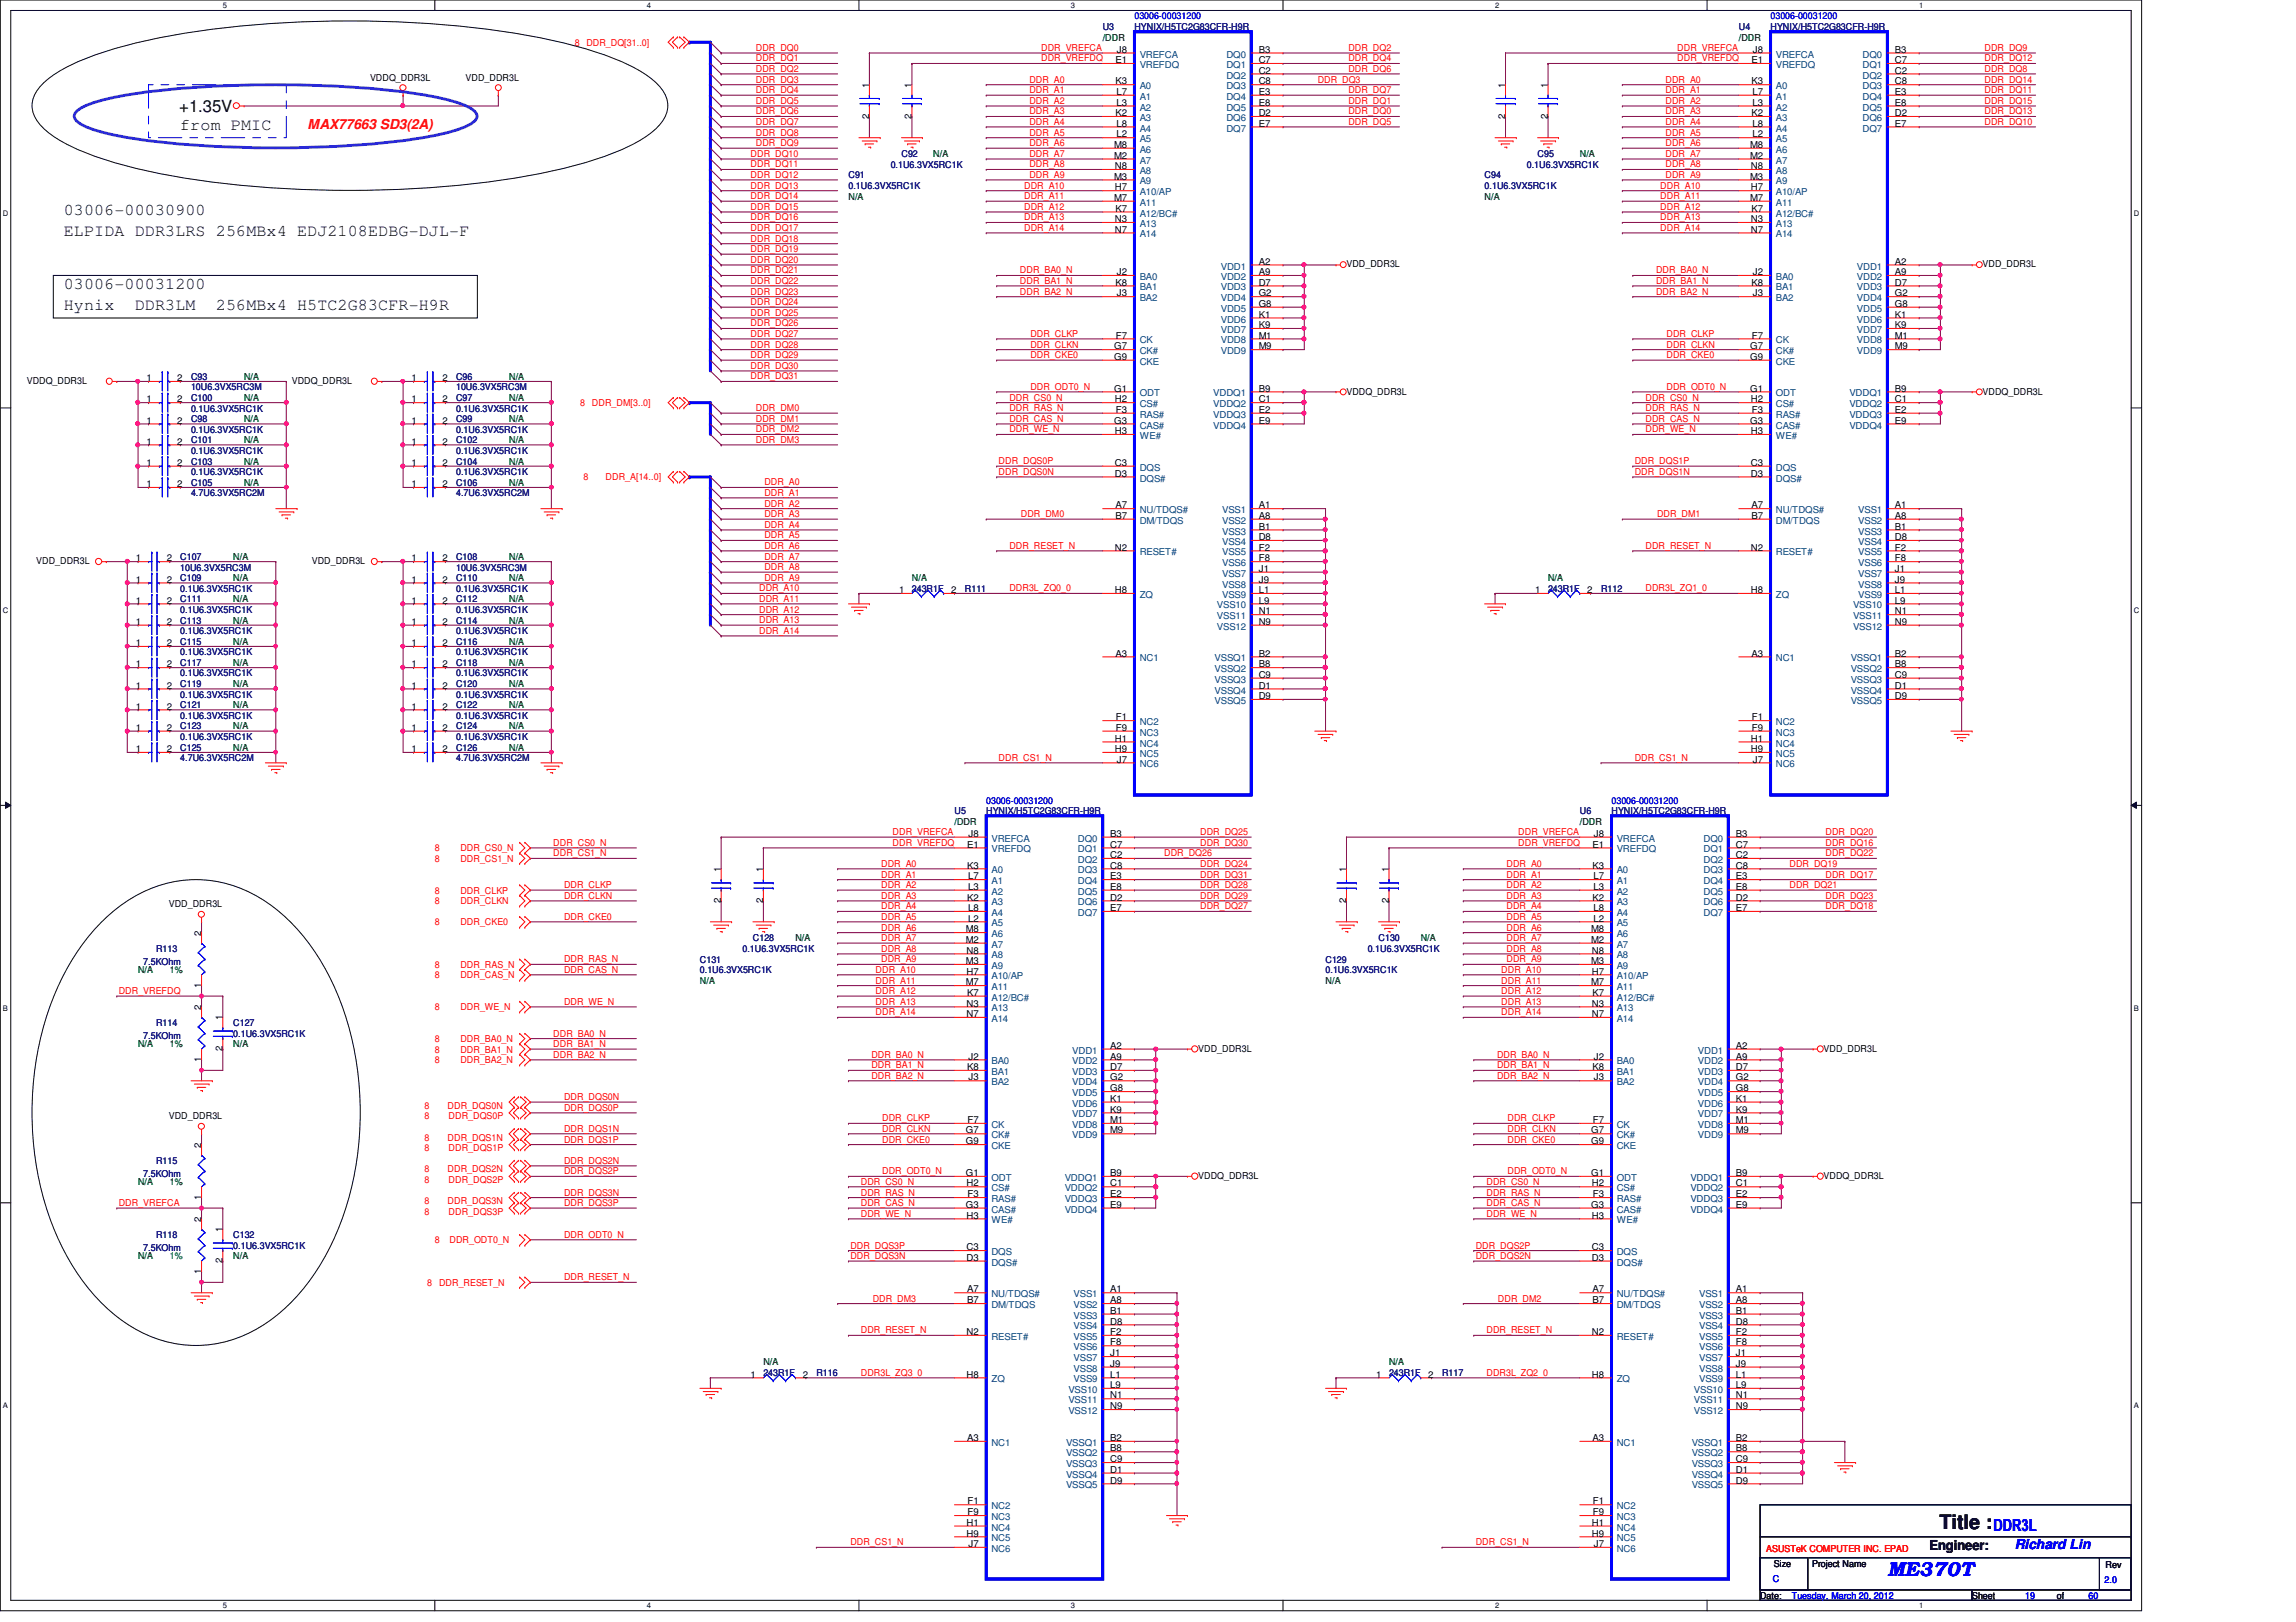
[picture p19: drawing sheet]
<svg xmlns="http://www.w3.org/2000/svg" width="297mm" height="210mm" viewBox="0 0 297 210" stroke-linecap="round" stroke-linejoin="round" font-family="sans-serif">
<defs><g id="words">
<text font-size="2.6" x="250.9" y="197.9">Title :</text>
<text font-size="2.6" fill="#00f" x="244.2" y="204">ME370T</text>
<g font-size="2.2">
<text x="23.2" y="14.4">+1.35V</text>
<text x="23.3" y="16.8">from PMIC</text>
<text x="8.3" y="27.8">03006-00030900</text>
<text x="8.3" y="30.6">ELPIDA DDR3LRS 256MBx4 EDJ2108EDBG-DJL-F</text>
<text x="8.3" y="37.4">03006-00031200</text>
<text x="8.3" y="40.2">Hynix</text>
<text x="17.4" y="40.2">DDR3LM</text>
<text x="27.9" y="40.2">256MBx4 H5TC2G83CFR-H9R</text>
</g>
<text font-size="2.2" fill="#00f" x="257.9" y="198.2">DDR3L</text>
<text font-size="1.8" fill="#f00" x="39.8" y="16.7">MAX77663 SD3(2A)</text>
<text font-size="1.8" x="249.6" y="200.5">Engineer:</text>
<text font-size="1.8" fill="#00f" x="260.6" y="200.5">Richard Lin</text>
<g font-size="1.2" fill="#f00">
<text x="74.4" y="5.9">8 DDR_DQ[31..0]</text>
<text x="97.8" y="9.3">DDR_DQ2</text>
<text x="97.8" y="8">DDR_DQ1</text>
<text x="97.8" y="6.6">DDR_DQ0</text>
<text x="97.8" y="10.7">DDR_DQ3</text>
<text x="133.2" y="10.7">DDR_A0</text>
<text x="134.7" y="6.6">DDR_VREFCA</text>
<text x="134.7" y="8">DDR_VREFDQ</text>
<text x="170.5" y="10.7">DDR_DQ3</text>
<text x="174.5" y="9.3">DDR_DQ6</text>
<text x="174.5" y="8">DDR_DQ4</text>
<text x="174.5" y="6.6">DDR_DQ2</text>
<text x="215.5" y="10.7">DDR_A0</text>
<text x="217" y="6.6">DDR_VREFCA</text>
<text x="217" y="8">DDR_VREFDQ</text>
<text x="256.7" y="9.3">DDR_DQ8</text>
<text x="256.7" y="10.7">DDR_DQ14</text>
<text x="256.7" y="6.6">DDR_DQ9</text>
<text x="256.7" y="8">DDR_DQ12</text>
<text x="97.8" y="13.5">DDR_DQ5</text>
<text x="97.8" y="14.8">DDR_DQ6</text>
<text x="97.8" y="16.2">DDR_DQ7</text>
<text x="97.8" y="12.1">DDR_DQ4</text>
<text x="97.8" y="17.6">DDR_DQ8</text>
<text x="133.2" y="17.6">DDR_A5</text>
<text x="133.2" y="13.5">DDR_A2</text>
<text x="133.2" y="14.8">DDR_A3</text>
<text x="133.2" y="16.2">DDR_A4</text>
<text x="133.2" y="12.1">DDR_A1</text>
<text x="174.5" y="13.5">DDR_DQ1</text>
<text x="174.5" y="14.8">DDR_DQ0</text>
<text x="174.5" y="16.2">DDR_DQ5</text>
<text x="174.5" y="12.1">DDR_DQ7</text>
<text x="215.5" y="17.6">DDR_A5</text>
<text x="215.5" y="13.5">DDR_A2</text>
<text x="215.5" y="14.8">DDR_A3</text>
<text x="215.5" y="16.2">DDR_A4</text>
<text x="215.5" y="12.1">DDR_A1</text>
<text x="256.7" y="13.5">DDR_DQ15</text>
<text x="256.7" y="14.8">DDR_DQ13</text>
<text x="256.7" y="16.2">DDR_DQ10</text>
<text x="256.7" y="12.1">DDR_DQ11</text>
<text x="97.1" y="20.3">DDR_DQ10</text>
<text x="97.1" y="21.7">DDR_DQ11</text>
<text x="97.1" y="23">DDR_DQ12</text>
<text x="97.8" y="18.9">DDR_DQ9</text>
<text x="133.2" y="18.9">DDR_A6</text>
<text x="133.2" y="20.3">DDR_A7</text>
<text x="133.2" y="21.7">DDR_A8</text>
<text x="133.2" y="23">DDR_A9</text>
<text x="215.5" y="18.9">DDR_A6</text>
<text x="215.5" y="20.3">DDR_A7</text>
<text x="215.5" y="21.7">DDR_A8</text>
<text x="215.5" y="23">DDR_A9</text>
<text x="97.1" y="24.4">DDR_DQ13</text>
<text x="97.1" y="25.8">DDR_DQ14</text>
<text x="97.1" y="27.2">DDR_DQ15</text>
<text x="97.1" y="28.5">DDR_DQ16</text>
<text x="97.1" y="29.9">DDR_DQ17</text>
<text x="132.5" y="24.4">DDR_A10</text>
<text x="132.5" y="27.2">DDR_A12</text>
<text x="132.5" y="25.8">DDR_A11</text>
<text x="132.5" y="28.5">DDR_A13</text>
<text x="132.5" y="29.9">DDR_A14</text>
<text x="214.8" y="24.4">DDR_A10</text>
<text x="214.8" y="27.2">DDR_A12</text>
<text x="214.8" y="25.8">DDR_A11</text>
<text x="214.8" y="28.5">DDR_A13</text>
<text x="214.8" y="29.9">DDR_A14</text>
<text x="97.1" y="35.4">DDR_DQ21</text>
<text x="97.1" y="31.3">DDR_DQ18</text>
<text x="97.1" y="32.6">DDR_DQ19</text>
<text x="97.1" y="34">DDR_DQ20</text>
<text x="131.9" y="35.4">DDR_BA0_N</text>
<text x="214.2" y="35.4">DDR_BA0_N</text>
<text x="97.1" y="36.7">DDR_DQ22</text>
<text x="97.1" y="38.1">DDR_DQ23</text>
<text x="97.1" y="39.5">DDR_DQ24</text>
<text x="97.1" y="40.9">DDR_DQ25</text>
<text x="131.9" y="36.7">DDR_BA1_N</text>
<text x="131.9" y="38.1">DDR_BA2_N</text>
<text x="214.2" y="36.7">DDR_BA1_N</text>
<text x="214.2" y="38.1">DDR_BA2_N</text>
<text x="97.1" y="46.4">DDR_DQ29</text>
<text x="97.1" y="42.2">DDR_DQ26</text>
<text x="97.1" y="47.8">DDR_DQ30</text>
<text x="97.1" y="43.6">DDR_DQ27</text>
<text x="97.1" y="45">DDR_DQ28</text>
<text x="133.3" y="43.6">DDR_CLKP</text>
<text x="133.3" y="45">DDR_CLKN</text>
<text x="133.3" y="46.4">DDR_CKE0</text>
<text x="215.6" y="43.6">DDR_CLKP</text>
<text x="215.6" y="45">DDR_CLKN</text>
<text x="215.6" y="46.4">DDR_CKE0</text>
<text x="75.1" y="52.6">8</text>
<text x="76.6" y="52.6">DDR_DM[3..0]</text>
<text x="97.1" y="49.1">DDR_DQ31</text>
<text x="97.8" y="53.2">DDR_DM0</text>
<text x="130.6" y="53.2">DDR_RAS_N</text>
<text x="130.6" y="51.9">DDR_CS0_N</text>
<text x="133.3" y="50.5">DDR_ODT0_N</text>
<text x="212.9" y="53.2">DDR_RAS_N</text>
<text x="212.9" y="51.9">DDR_CS0_N</text>
<text x="215.6" y="50.5">DDR_ODT0_N</text>
<text x="97.8" y="56">DDR_DM2</text>
<text x="97.8" y="57.3">DDR_DM3</text>
<text x="97.8" y="54.6">DDR_DM1</text>
<text x="130.6" y="56">DDR_WE_N</text>
<text x="130.6" y="54.6">DDR_CAS_N</text>
<text x="212.9" y="56">DDR_WE_N</text>
<text x="212.9" y="54.6">DDR_CAS_N</text>
<text x="75.5" y="62.1">8</text>
<text x="78.4" y="62.1">DDR_A[14..0]</text>
<text x="98.9" y="65.6">DDR_A2</text>
<text x="98.9" y="64.2">DDR_A1</text>
<text x="98.9" y="62.8">DDR_A0</text>
<text x="129.2" y="60.1">DDR_DQS0P</text>
<text x="129.2" y="61.5">DDR_DQS0N</text>
<text x="211.5" y="61.5">DDR_DQS1N</text>
<text x="211.5" y="60.1">DDR_DQS1P</text>
<text x="98.9" y="69.7">DDR_A5</text>
<text x="98.9" y="71">DDR_A6</text>
<text x="98.9" y="66.9">DDR_A3</text>
<text x="98.9" y="68.3">DDR_A4</text>
<text x="130.6" y="71">DDR_RESET_N</text>
<text x="132.1" y="66.9">DDR_DM0</text>
<text x="212.9" y="71">DDR_RESET_N</text>
<text x="214.4" y="66.9">DDR_DM1</text>
<text x="98.2" y="76.5">DDR_A10</text>
<text x="98.2" y="77.9">DDR_A11</text>
<text x="98.9" y="72.4">DDR_A7</text>
<text x="98.9" y="73.8">DDR_A8</text>
<text x="98.9" y="75.2">DDR_A9</text>
<text x="130.6" y="76.5">DDR3L_ZQ0_0</text>
<text x="212.9" y="76.5">DDR3L_ZQ1_0</text>
<text x="98.2" y="79.3">DDR_A12</text>
<text x="98.2" y="80.6">DDR_A13</text>
<text x="98.2" y="82">DDR_A14</text>
<text x="129.2" y="98.5">DDR_CS1_N</text>
<text x="211.5" y="98.5">DDR_CS1_N</text>
<text x="56.3" y="110.2">8</text>
<text x="56.3" y="111.5">8</text>
<text x="59.6" y="110.2">DDR_CS0_N</text>
<text x="59.6" y="111.5">DDR_CS1_N</text>
<text x="71.6" y="110.8">DDR_CS1_N</text>
<text x="71.6" y="109.5">DDR_CS0_N</text>
<text x="114" y="113.6">DDR_A1</text>
<text x="114" y="112.2">DDR_A0</text>
<text x="115.5" y="108.1">DDR_VREFCA</text>
<text x="115.5" y="109.5">DDR_VREFDQ</text>
<text x="150.6" y="110.8">DDR_DQ26</text>
<text x="155.3" y="112.2">DDR_DQ24</text>
<text x="155.3" y="108.1">DDR_DQ25</text>
<text x="155.3" y="113.6">DDR_DQ31</text>
<text x="155.3" y="109.5">DDR_DQ30</text>
<text x="194.9" y="113.6">DDR_A1</text>
<text x="194.9" y="112.2">DDR_A0</text>
<text x="196.4" y="108.1">DDR_VREFCA</text>
<text x="196.4" y="109.5">DDR_VREFDQ</text>
<text x="231.5" y="112.2">DDR_DQ19</text>
<text x="236.2" y="110.8">DDR_DQ22</text>
<text x="236.2" y="108.1">DDR_DQ20</text>
<text x="236.2" y="113.6">DDR_DQ17</text>
<text x="236.2" y="109.5">DDR_DQ16</text>
<text x="56.3" y="115.7">8</text>
<text x="56.3" y="117">8</text>
<text x="56.3" y="119.8">8</text>
<text x="59.6" y="115.7">DDR_CLKP</text>
<text x="59.6" y="117">DDR_CLKN</text>
<text x="59.6" y="119.8">DDR_CKE0</text>
<text x="73" y="114.9">DDR_CLKP</text>
<text x="73" y="116.3">DDR_CLKN</text>
<text x="73" y="119">DDR_CKE0</text>
<text x="114" y="119">DDR_A5</text>
<text x="114" y="114.9">DDR_A2</text>
<text x="114" y="116.3">DDR_A3</text>
<text x="114" y="117.7">DDR_A4</text>
<text x="155.3" y="114.9">DDR_DQ28</text>
<text x="155.3" y="116.3">DDR_DQ29</text>
<text x="155.3" y="117.7">DDR_DQ27</text>
<text x="194.9" y="119">DDR_A5</text>
<text x="194.9" y="114.9">DDR_A2</text>
<text x="194.9" y="116.3">DDR_A3</text>
<text x="194.9" y="117.7">DDR_A4</text>
<text x="231.5" y="114.9">DDR_DQ21</text>
<text x="236.2" y="116.3">DDR_DQ23</text>
<text x="236.2" y="117.7">DDR_DQ18</text>
<text x="56.3" y="125.3">8</text>
<text x="59.6" y="125.3">DDR_RAS_N</text>
<text x="73" y="125.9">DDR_CAS_N</text>
<text x="73" y="124.5">DDR_RAS_N</text>
<text x="113.3" y="125.9">DDR_A10</text>
<text x="114" y="120.4">DDR_A6</text>
<text x="114" y="121.8">DDR_A7</text>
<text x="114" y="123.2">DDR_A8</text>
<text x="114" y="124.5">DDR_A9</text>
<text x="194.2" y="125.9">DDR_A10</text>
<text x="194.9" y="120.4">DDR_A6</text>
<text x="194.9" y="121.8">DDR_A7</text>
<text x="194.9" y="123.2">DDR_A8</text>
<text x="194.9" y="124.5">DDR_A9</text>
<text x="15.4" y="128.7">DDR_VREFDQ</text>
<text x="56.3" y="126.6">8</text>
<text x="56.3" y="130.7">8</text>
<text x="59.6" y="126.6">DDR_CAS_N</text>
<text x="59.6" y="130.7">DDR_WE_N</text>
<text x="73" y="130">DDR_WE_N</text>
<text x="113.3" y="128.7">DDR_A12</text>
<text x="113.3" y="127.3">DDR_A11</text>
<text x="113.3" y="130">DDR_A13</text>
<text x="113.3" y="131.4">DDR_A14</text>
<text x="194.2" y="128.7">DDR_A12</text>
<text x="194.2" y="127.3">DDR_A11</text>
<text x="194.2" y="130">DDR_A13</text>
<text x="194.2" y="131.4">DDR_A14</text>
<text x="56.3" y="134.9">8</text>
<text x="56.3" y="136.2">8</text>
<text x="56.3" y="137.6">8</text>
<text x="59.6" y="134.9">DDR_BA0_N</text>
<text x="59.6" y="136.2">DDR_BA1_N</text>
<text x="59.6" y="137.6">DDR_BA2_N</text>
<text x="71.6" y="135.5">DDR_BA1_N</text>
<text x="71.6" y="134.2">DDR_BA0_N</text>
<text x="71.6" y="136.9">DDR_BA2_N</text>
<text x="112.7" y="136.9">DDR_BA0_N</text>
<text x="193.7" y="136.9">DDR_BA0_N</text>
<text x="54.9" y="143.5">8</text>
<text x="57.9" y="143.5">DDR_DQS0N</text>
<text x="73" y="143.8">DDR_DQS0P</text>
<text x="73" y="142.4">DDR_DQS0N</text>
<text x="112.7" y="138.3">DDR_BA1_N</text>
<text x="112.7" y="139.6">DDR_BA2_N</text>
<text x="193.7" y="138.3">DDR_BA1_N</text>
<text x="193.7" y="139.6">DDR_BA2_N</text>
<text x="54.9" y="147.6">8</text>
<text x="54.9" y="144.9">8</text>
<text x="54.9" y="149">8</text>
<text x="57.9" y="147.6">DDR_DQS1N</text>
<text x="58" y="144.9">DDR_DQS0P</text>
<text x="58" y="149">DDR_DQS1P</text>
<text x="73" y="146.5">DDR_DQS1N</text>
<text x="73" y="147.9">DDR_DQS1P</text>
<text x="114.1" y="147.9">DDR_CKE0</text>
<text x="114.1" y="145.1">DDR_CLKP</text>
<text x="114.1" y="146.5">DDR_CLKN</text>
<text x="195" y="145.1">DDR_CLKP</text>
<text x="195" y="146.5">DDR_CLKN</text>
<text x="195" y="147.9">DDR_CKE0</text>
<text x="54.9" y="151.7">8</text>
<text x="54.9" y="155.8">8</text>
<text x="54.9" y="153.1">8</text>
<text x="57.9" y="151.7">DDR_DQS2N</text>
<text x="57.9" y="155.8">DDR_DQS3N</text>
<text x="58" y="153.1">DDR_DQS2P</text>
<text x="73" y="152">DDR_DQS2P</text>
<text x="73" y="150.6">DDR_DQS2N</text>
<text x="73" y="154.7">DDR_DQS3N</text>
<text x="111.4" y="154.7">DDR_RAS_N</text>
<text x="111.4" y="153.3">DDR_CS0_N</text>
<text x="114.1" y="152">DDR_ODT0_N</text>
<text x="192.3" y="154.7">DDR_RAS_N</text>
<text x="192.3" y="153.3">DDR_CS0_N</text>
<text x="195" y="152">DDR_ODT0_N</text>
<text x="15.4" y="156.1">DDR_VREFCA</text>
<text x="54.9" y="157.2">8</text>
<text x="56.3" y="160.9">8</text>
<text x="58" y="157.2">DDR_DQS3P</text>
<text x="58.2" y="160.9">DDR_ODT0_N</text>
<text x="73" y="156.1">DDR_DQS3P</text>
<text x="73" y="160.2">DDR_ODT0_N</text>
<text x="110" y="161.6">DDR_DQS3P</text>
<text x="111.4" y="157.5">DDR_WE_N</text>
<text x="111.4" y="156.1">DDR_CAS_N</text>
<text x="190.9" y="161.6">DDR_DQS2P</text>
<text x="192.3" y="157.5">DDR_WE_N</text>
<text x="192.3" y="156.1">DDR_CAS_N</text>
<text x="55.3" y="166.4">8</text>
<text x="56.8" y="166.4">DDR_RESET_N</text>
<text x="73" y="165.7">DDR_RESET_N</text>
<text x="110" y="162.9">DDR_DQS3N</text>
<text x="190.9" y="162.9">DDR_DQS2N</text>
<text x="111.4" y="172.6">DDR_RESET_N</text>
<text x="112.9" y="168.4">DDR_DM3</text>
<text x="192.3" y="172.6">DDR_RESET_N</text>
<text x="193.8" y="168.4">DDR_DM2</text>
<text x="111.4" y="178.1">DDR3L_ZQ3_0</text>
<text x="192.3" y="178.1">DDR3L_ZQ2_0</text>
<text x="110" y="200">DDR_CS1_N</text>
<text x="190.9" y="200">DDR_CS1_N</text>
<text x="228.5" y="200.8">ASUSTeK COMPUTER INC. EPAD</text>
</g>
<g font-size="1.2" fill="#000080">
<text x="142.7" y="3.9">U3</text>
<text x="146.8" y="3.9">HYNIX/H5TC2G83CFR-H9R</text>
<text x="225" y="3.9">U4</text>
<text x="229.1" y="3.9">HYNIX/H5TC2G83CFR-H9R</text>
<text x="109.8" y="23.1">C91</text>
<text x="115.2" y="21.7">0.1U6.3VX5RC1K</text>
<text x="116.6" y="20.3">C92</text>
<text x="192.1" y="23.1">C94</text>
<text x="197.5" y="21.7">0.1U6.3VX5RC1K</text>
<text x="198.9" y="20.3">C95</text>
<text x="109.8" y="24.4">0.1U6.3VX5RC1K</text>
<text x="192.1" y="24.4">0.1U6.3VX5RC1K</text>
<text x="24.7" y="51.9">C100</text>
<text x="24.7" y="53.3">0.1U6.3VX5RC1K</text>
<text x="24.7" y="49.1">C93</text>
<text x="24.7" y="50.5">10U6.3VX5RC3M</text>
<text x="59" y="49.1">C96</text>
<text x="59" y="50.5">10U6.3VX5RC3M</text>
<text x="59" y="51.9">C97</text>
<text x="59" y="53.3">0.1U6.3VX5RC1K</text>
<text x="24.7" y="57.4">C101</text>
<text x="24.7" y="58.7">0.1U6.3VX5RC1K</text>
<text x="24.7" y="54.6">C98</text>
<text x="24.7" y="56">0.1U6.3VX5RC1K</text>
<text x="59" y="54.6">C99</text>
<text x="59" y="56">0.1U6.3VX5RC1K</text>
<text x="59" y="57.4">C102</text>
<text x="59" y="58.7">0.1U6.3VX5RC1K</text>
<text x="24.7" y="60.1">C103</text>
<text x="24.7" y="61.5">0.1U6.3VX5RC1K</text>
<text x="24.7" y="62.9">C105</text>
<text x="24.7" y="64.2">4.7U6.3VX5RC2M</text>
<text x="59" y="62.9">C106</text>
<text x="59" y="64.2">4.7U6.3VX5RC2M</text>
<text x="59" y="60.1">C104</text>
<text x="59" y="61.5">0.1U6.3VX5RC1K</text>
<text x="23.3" y="72.4">C107</text>
<text x="23.3" y="73.8">10U6.3VX5RC3M</text>
<text x="23.3" y="77.9">C111</text>
<text x="23.3" y="75.2">C109</text>
<text x="23.3" y="76.6">0.1U6.3VX5RC1K</text>
<text x="59" y="72.4">C108</text>
<text x="59" y="73.8">10U6.3VX5RC3M</text>
<text x="59" y="77.9">C112</text>
<text x="59" y="75.2">C110</text>
<text x="59" y="76.6">0.1U6.3VX5RC1K</text>
<text x="118" y="76.6">243R1F</text>
<text x="124.8" y="76.6">R111</text>
<text x="200.3" y="76.6">243R1F</text>
<text x="207.1" y="76.6">R112</text>
<text x="23.3" y="79.3">0.1U6.3VX5RC1K</text>
<text x="23.3" y="80.7">C113</text>
<text x="23.3" y="82">0.1U6.3VX5RC1K</text>
<text x="23.3" y="83.4">C115</text>
<text x="59" y="83.4">C116</text>
<text x="59" y="79.3">0.1U6.3VX5RC1K</text>
<text x="59" y="80.7">C114</text>
<text x="59" y="82">0.1U6.3VX5RC1K</text>
<text x="23.3" y="86.1">C117</text>
<text x="23.3" y="87.5">0.1U6.3VX5RC1K</text>
<text x="23.3" y="88.9">C119</text>
<text x="23.3" y="84.8">0.1U6.3VX5RC1K</text>
<text x="59" y="84.8">0.1U6.3VX5RC1K</text>
<text x="59" y="88.9">C120</text>
<text x="59" y="86.1">C118</text>
<text x="59" y="87.5">0.1U6.3VX5RC1K</text>
<text x="23.3" y="91.7">C121</text>
<text x="23.3" y="93">0.1U6.3VX5RC1K</text>
<text x="23.3" y="90.3">0.1U6.3VX5RC1K</text>
<text x="23.3" y="94.4">C123</text>
<text x="23.3" y="95.8">0.1U6.3VX5RC1K</text>
<text x="59" y="90.3">0.1U6.3VX5RC1K</text>
<text x="59" y="94.4">C124</text>
<text x="59" y="95.8">0.1U6.3VX5RC1K</text>
<text x="59" y="91.7">C122</text>
<text x="59" y="93">0.1U6.3VX5RC1K</text>
<text x="23.3" y="97.2">C125</text>
<text x="23.3" y="98.5">4.7U6.3VX5RC2M</text>
<text x="59" y="97.2">C126</text>
<text x="59" y="98.5">4.7U6.3VX5RC2M</text>
<text x="123.5" y="105.4">U5</text>
<text x="127.6" y="105.4">HYNIX/H5TC2G83CFR-H9R</text>
<text x="204.4" y="105.4">U6</text>
<text x="208.5" y="105.4">HYNIX/H5TC2G83CFR-H9R</text>
<text x="18.5" y="124.8">7.5KOhm</text>
<text x="20.2" y="123.2">R113</text>
<text x="90.5" y="124.6">C131</text>
<text x="90.5" y="125.9">0.1U6.3VX5RC1K</text>
<text x="96.1" y="123.2">0.1U6.3VX5RC1K</text>
<text x="97.4" y="121.8">C128</text>
<text x="171.5" y="124.6">C129</text>
<text x="171.5" y="125.9">0.1U6.3VX5RC1K</text>
<text x="176.9" y="123.2">0.1U6.3VX5RC1K</text>
<text x="178.3" y="121.8">C130</text>
<text x="18.5" y="134.5">7.5KOhm</text>
<text x="20.2" y="132.8">R114</text>
<text x="30.2" y="132.8">C127</text>
<text x="30.2" y="134.2">0.1U6.3VX5RC1K</text>
<text x="18.5" y="152.3">7.5KOhm</text>
<text x="20.2" y="150.6">R115</text>
<text x="18.5" y="161.9">7.5KOhm</text>
<text x="20.2" y="160.2">R118</text>
<text x="30.2" y="160.2">C132</text>
<text x="30.2" y="161.6">0.1U6.3VX5RC1K</text>
<text x="98.8" y="178.1">243R1F</text>
<text x="105.6" y="178.1">R116</text>
<text x="179.7" y="178.1">243R1F</text>
<text x="186.6" y="178.1">R117</text>
</g>
<g font-size="1.2" fill="#008000">
<text x="142.7" y="5.2">/DDR</text>
<text x="225" y="5.2">/DDR</text>
<text x="120.7" y="20.3">N/A</text>
<text x="204.4" y="20.3">N/A</text>
<text x="109.8" y="25.8">N/A</text>
<text x="192.1" y="25.8">N/A</text>
<text x="31.6" y="51.9">N/A</text>
<text x="31.6" y="49.1">N/A</text>
<text x="65.9" y="49.1">N/A</text>
<text x="65.9" y="51.9">N/A</text>
<text x="31.6" y="57.4">N/A</text>
<text x="31.6" y="54.6">N/A</text>
<text x="65.9" y="54.6">N/A</text>
<text x="65.9" y="57.4">N/A</text>
<text x="31.6" y="60.1">N/A</text>
<text x="31.6" y="62.9">N/A</text>
<text x="65.9" y="62.9">N/A</text>
<text x="65.9" y="60.1">N/A</text>
<text x="30.2" y="72.4">N/A</text>
<text x="30.2" y="77.9">N/A</text>
<text x="30.2" y="75.2">N/A</text>
<text x="65.9" y="72.4">N/A</text>
<text x="65.9" y="77.9">N/A</text>
<text x="65.9" y="75.2">N/A</text>
<text x="118" y="75.2">N/A</text>
<text x="200.3" y="75.2">N/A</text>
<text x="30.2" y="80.7">N/A</text>
<text x="30.2" y="83.4">N/A</text>
<text x="65.9" y="83.4">N/A</text>
<text x="65.9" y="80.7">N/A</text>
<text x="30.2" y="86.1">N/A</text>
<text x="30.2" y="88.9">N/A</text>
<text x="65.9" y="88.9">N/A</text>
<text x="65.9" y="86.1">N/A</text>
<text x="30.2" y="91.7">N/A</text>
<text x="30.2" y="94.4">N/A</text>
<text x="65.9" y="94.4">N/A</text>
<text x="65.9" y="91.7">N/A</text>
<text x="30.2" y="97.2">N/A</text>
<text x="65.9" y="97.2">N/A</text>
<text x="123.5" y="106.7">/DDR</text>
<text x="204.4" y="106.7">/DDR</text>
<text x="17.9" y="125.9">N/A</text>
<text x="22" y="125.9">1%</text>
<text x="102.9" y="121.8">N/A</text>
<text x="183.8" y="121.8">N/A</text>
<text x="90.5" y="127.3">N/A</text>
<text x="171.5" y="127.3">N/A</text>
<text x="17.9" y="135.6">N/A</text>
<text x="22" y="135.6">1%</text>
<text x="30.2" y="135.6">N/A</text>
<text x="17.9" y="153.4">N/A</text>
<text x="22" y="153.4">1%</text>
<text x="17.9" y="163">N/A</text>
<text x="30.2" y="163">N/A</text>
<text x="98.8" y="176.7">N/A</text>
<text x="179.7" y="176.7">N/A</text>
</g>
<g font-size="1.2" fill="#00f">
<text x="146.8" y="2.5">03006-00031200</text>
<text x="229.1" y="2.5">03006-00031200</text>
<text x="127.6" y="104">03006-00031200</text>
<text x="208.5" y="104">03006-00031200</text>
<text x="229.4" y="204.7">C</text>
<text x="231.8" y="206.9">Tuesday, March 20, 2012</text>
<text x="262" y="206.9">19</text>
<text x="270.2" y="206.9">60</text>
<text x="272.3" y="204.8">2.0</text>
</g>
<g font-size="1.2">
<text x="47.9" y="10.5">VDDQ_DDR3L</text>
<text x="60.2" y="10.5">VDD_DDR3L</text>
<text x="112.4" y="11.3" transform="rotate(-90 112.4 11.3)">1</text>
<text x="117.9" y="11.3" transform="rotate(-90 117.9 11.3)">1</text>
<text x="144.3" y="10.9">K3</text>
<text x="144.3" y="8.2">E1</text>
<text x="144.5" y="6.8">J8</text>
<text x="162.9" y="8.2">C7</text>
<text x="162.9" y="9.5">C2</text>
<text x="162.9" y="10.9">C8</text>
<text x="162.9" y="6.8">B3</text>
<text x="194.7" y="11.3" transform="rotate(-90 194.7 11.3)">1</text>
<text x="200.2" y="11.3" transform="rotate(-90 200.2 11.3)">1</text>
<text x="226.6" y="10.9">K3</text>
<text x="226.6" y="8.2">E1</text>
<text x="226.8" y="6.8">J8</text>
<text x="245.1" y="8.2">C7</text>
<text x="245.1" y="9.5">C2</text>
<text x="245.1" y="10.9">C8</text>
<text x="245.1" y="6.8">B3</text>
<text x="112.4" y="15.4" transform="rotate(-90 112.4 15.4)">2</text>
<text x="117.9" y="15.4" transform="rotate(-90 117.9 15.4)">2</text>
<text x="144.3" y="15">K2</text>
<text x="144.4" y="13.7">L3</text>
<text x="144.4" y="16.4">L8</text>
<text x="144.4" y="17.8">L2</text>
<text x="144.4" y="12.3">L7</text>
<text x="162.9" y="15">D2</text>
<text x="162.9" y="12.3">E3</text>
<text x="162.9" y="16.4">E7</text>
<text x="162.9" y="13.7">E8</text>
<text x="194.7" y="15.4" transform="rotate(-90 194.7 15.4)">2</text>
<text x="200.2" y="15.4" transform="rotate(-90 200.2 15.4)">2</text>
<text x="226.6" y="15">K2</text>
<text x="226.7" y="13.7">L3</text>
<text x="226.7" y="16.4">L8</text>
<text x="226.7" y="17.8">L2</text>
<text x="226.7" y="12.3">L7</text>
<text x="245.1" y="15">D2</text>
<text x="245.1" y="12.3">E3</text>
<text x="245.1" y="16.4">E7</text>
<text x="245.1" y="13.7">E8</text>
<text x="144.1" y="19.1">M8</text>
<text x="144.1" y="20.5">M2</text>
<text x="144.1" y="23.2">M3</text>
<text x="144.2" y="21.9">N8</text>
<text x="226.4" y="19.1">M8</text>
<text x="226.4" y="20.5">M2</text>
<text x="226.4" y="23.2">M3</text>
<text x="226.5" y="21.9">N8</text>
<text x="144.1" y="26">M7</text>
<text x="144.2" y="24.6">H7</text>
<text x="144.2" y="28.7">N3</text>
<text x="144.3" y="27.4">K7</text>
<text x="226.4" y="26">M7</text>
<text x="226.5" y="24.6">H7</text>
<text x="226.5" y="28.7">N3</text>
<text x="226.6" y="27.4">K7</text>
<text x="144.2" y="30.1">N7</text>
<text x="144.5" y="35.6">J2</text>
<text x="162.9" y="34.2">A2</text>
<text x="162.9" y="35.6">A9</text>
<text x="174.2" y="34.6">VDD_DDR3L</text>
<text x="226.5" y="30.1">N7</text>
<text x="226.8" y="35.6">J2</text>
<text x="245.1" y="34.2">A2</text>
<text x="245.1" y="35.6">A9</text>
<text x="256.5" y="34.6">VDD_DDR3L</text>
<text x="144.3" y="37">K8</text>
<text x="144.5" y="38.4">J3</text>
<text x="162.9" y="38.4">G2</text>
<text x="162.9" y="39.7">G8</text>
<text x="162.9" y="41.1">K1</text>
<text x="162.9" y="37">D7</text>
<text x="226.6" y="37">K8</text>
<text x="226.8" y="38.4">J3</text>
<text x="245.1" y="38.4">G2</text>
<text x="245.1" y="39.7">G8</text>
<text x="245.1" y="41.1">K1</text>
<text x="245.1" y="37">D7</text>
<text x="144.1" y="46.6">G9</text>
<text x="144.1" y="45.2">G7</text>
<text x="144.4" y="43.8">F7</text>
<text x="162.9" y="42.5">K9</text>
<text x="162.9" y="43.8">M1</text>
<text x="162.9" y="45.2">M9</text>
<text x="226.4" y="46.6">G9</text>
<text x="226.4" y="45.2">G7</text>
<text x="226.6" y="43.8">F7</text>
<text x="245.1" y="42.5">K9</text>
<text x="245.1" y="43.8">M1</text>
<text x="245.1" y="45.2">M9</text>
<text x="3.5" y="49.7">VDDQ_DDR3L</text>
<text x="19" y="52.1">1</text>
<text x="19" y="49.3">1</text>
<text x="22.9" y="52.1">2</text>
<text x="22.9" y="49.3">2</text>
<text x="37.8" y="49.7">VDDQ_DDR3L</text>
<text x="53.3" y="49.3">1</text>
<text x="53.3" y="52.1">1</text>
<text x="57.2" y="49.3">2</text>
<text x="57.2" y="52.1">2</text>
<text x="144.1" y="50.7">G1</text>
<text x="144.2" y="52.1">H2</text>
<text x="144.4" y="53.4">F3</text>
<text x="162.9" y="52.1">C1</text>
<text x="162.9" y="50.7">B9</text>
<text x="162.9" y="53.4">E2</text>
<text x="174.2" y="51.1">VDDQ_DDR3L</text>
<text x="226.4" y="50.7">G1</text>
<text x="226.5" y="52.1">H2</text>
<text x="226.6" y="53.4">F3</text>
<text x="245.1" y="52.1">C1</text>
<text x="245.1" y="50.7">B9</text>
<text x="245.1" y="53.4">E2</text>
<text x="256.5" y="51.1">VDDQ_DDR3L</text>
<text x="19" y="57.5">1</text>
<text x="19" y="54.8">1</text>
<text x="22.9" y="57.5">2</text>
<text x="22.9" y="54.8">2</text>
<text x="53.3" y="54.8">1</text>
<text x="53.3" y="57.5">1</text>
<text x="57.2" y="54.8">2</text>
<text x="57.2" y="57.5">2</text>
<text x="144.1" y="54.8">G3</text>
<text x="144.2" y="56.2">H3</text>
<text x="162.9" y="54.8">E9</text>
<text x="226.4" y="54.8">G3</text>
<text x="226.5" y="56.2">H3</text>
<text x="245.1" y="54.8">E9</text>
<text x="19" y="60.3">1</text>
<text x="19" y="63">1</text>
<text x="22.9" y="60.3">2</text>
<text x="22.9" y="63">2</text>
<text x="53.3" y="63">1</text>
<text x="53.3" y="60.3">1</text>
<text x="57.2" y="63">2</text>
<text x="57.2" y="60.3">2</text>
<text x="144.2" y="60.3">C3</text>
<text x="144.2" y="61.7">D3</text>
<text x="144.3" y="65.8">A7</text>
<text x="162.9" y="65.8">A1</text>
<text x="226.5" y="60.3">C3</text>
<text x="226.5" y="61.7">D3</text>
<text x="226.6" y="65.8">A7</text>
<text x="245.1" y="65.8">A1</text>
<text x="144.2" y="71.2">N2</text>
<text x="144.3" y="67.1">B7</text>
<text x="162.9" y="68.5">B1</text>
<text x="162.9" y="67.1">A8</text>
<text x="162.9" y="69.9">D8</text>
<text x="162.9" y="71.2">F2</text>
<text x="226.5" y="71.2">N2</text>
<text x="226.6" y="67.1">B7</text>
<text x="245.1" y="68.5">B1</text>
<text x="245.1" y="67.1">A8</text>
<text x="245.1" y="69.9">D8</text>
<text x="245.1" y="71.2">F2</text>
<text x="4.7" y="73">VDD_DDR3L</text>
<text x="17.6" y="72.6">1</text>
<text x="17.6" y="75.4">1</text>
<text x="21.6" y="72.6">2</text>
<text x="21.6" y="75.4">2</text>
<text x="40.3" y="73">VDD_DDR3L</text>
<text x="53.3" y="72.6">1</text>
<text x="53.3" y="75.4">1</text>
<text x="57.2" y="72.6">2</text>
<text x="57.2" y="75.4">2</text>
<text x="116.3" y="76.8">1</text>
<text x="123.1" y="76.8">2</text>
<text x="144.2" y="76.8">H8</text>
<text x="162.9" y="72.6">F8</text>
<text x="162.9" y="74">J1</text>
<text x="162.9" y="75.4">J9</text>
<text x="162.9" y="76.8">L1</text>
<text x="198.6" y="76.8">1</text>
<text x="205.4" y="76.8">2</text>
<text x="226.5" y="76.8">H8</text>
<text x="245.1" y="72.6">F8</text>
<text x="245.1" y="74">J1</text>
<text x="245.1" y="75.4">J9</text>
<text x="245.1" y="76.8">L1</text>
<text x="17.6" y="78.1">1</text>
<text x="17.6" y="80.9">1</text>
<text x="17.6" y="83.6">1</text>
<text x="21.6" y="78.1">2</text>
<text x="21.6" y="80.9">2</text>
<text x="21.6" y="83.6">2</text>
<text x="53.3" y="83.6">1</text>
<text x="53.3" y="78.1">1</text>
<text x="53.3" y="80.9">1</text>
<text x="57.2" y="83.6">2</text>
<text x="57.2" y="78.1">2</text>
<text x="57.2" y="80.9">2</text>
<text x="162.9" y="78.1">L9</text>
<text x="162.9" y="79.5">N1</text>
<text x="162.9" y="80.9">N9</text>
<text x="245.1" y="78.1">L9</text>
<text x="245.1" y="79.5">N1</text>
<text x="245.1" y="80.9">N9</text>
<text x="17.6" y="86.4">1</text>
<text x="17.6" y="89.1">1</text>
<text x="21.6" y="86.4">2</text>
<text x="21.6" y="89.1">2</text>
<text x="53.3" y="89.1">1</text>
<text x="53.3" y="86.4">1</text>
<text x="57.2" y="89.1">2</text>
<text x="57.2" y="86.4">2</text>
<text x="144.3" y="85">A3</text>
<text x="162.9" y="87.7">C9</text>
<text x="162.9" y="85">B2</text>
<text x="162.9" y="86.4">B8</text>
<text x="162.9" y="89.1">D1</text>
<text x="226.6" y="85">A3</text>
<text x="245.1" y="87.7">C9</text>
<text x="245.1" y="85">B2</text>
<text x="245.1" y="86.4">B8</text>
<text x="245.1" y="89.1">D1</text>
<text x="17.6" y="91.8">1</text>
<text x="17.6" y="94.6">1</text>
<text x="21.6" y="91.8">2</text>
<text x="21.6" y="94.6">2</text>
<text x="53.3" y="94.6">1</text>
<text x="53.3" y="91.8">1</text>
<text x="57.2" y="94.6">2</text>
<text x="57.2" y="91.8">2</text>
<text x="144.2" y="96">H1</text>
<text x="144.4" y="93.2">F1</text>
<text x="144.4" y="94.6">F9</text>
<text x="162.9" y="90.5">D9</text>
<text x="226.5" y="96">H1</text>
<text x="226.6" y="93.2">F1</text>
<text x="226.6" y="94.6">F9</text>
<text x="245.1" y="90.5">D9</text>
<text x="17.6" y="97.3">1</text>
<text x="21.6" y="97.3">2</text>
<text x="53.3" y="97.3">1</text>
<text x="57.2" y="97.3">2</text>
<text x="144.2" y="97.3">H9</text>
<text x="144.5" y="98.7">J7</text>
<text x="226.5" y="97.3">H9</text>
<text x="226.8" y="98.7">J7</text>
<text x="93.3" y="112.9" transform="rotate(-90 93.3 112.9)">1</text>
<text x="98.7" y="112.9" transform="rotate(-90 98.7 112.9)">1</text>
<text x="125.1" y="112.4">K3</text>
<text x="125.1" y="109.7">E1</text>
<text x="125.3" y="113.8">L7</text>
<text x="125.3" y="108.3">J8</text>
<text x="143.6" y="109.7">C7</text>
<text x="143.6" y="111">C2</text>
<text x="143.6" y="112.4">C8</text>
<text x="143.6" y="113.8">E3</text>
<text x="143.6" y="108.3">B3</text>
<text x="174.2" y="112.9" transform="rotate(-90 174.2 112.9)">1</text>
<text x="179.7" y="112.9" transform="rotate(-90 179.7 112.9)">1</text>
<text x="206" y="112.4">K3</text>
<text x="206" y="109.7">E1</text>
<text x="206.2" y="113.8">L7</text>
<text x="206.2" y="108.3">J8</text>
<text x="224.6" y="109.7">C7</text>
<text x="224.6" y="111">C2</text>
<text x="224.6" y="112.4">C8</text>
<text x="224.6" y="113.8">E3</text>
<text x="224.6" y="108.3">B3</text>
<text x="21.8" y="117.4">VDD_DDR3L</text>
<text x="93.3" y="116.8" transform="rotate(-90 93.3 116.8)">2</text>
<text x="98.7" y="116.8" transform="rotate(-90 98.7 116.8)">2</text>
<text x="125.1" y="116.5">K2</text>
<text x="125.3" y="115.1">L3</text>
<text x="125.3" y="117.9">L8</text>
<text x="125.3" y="119.3">L2</text>
<text x="143.6" y="116.5">D2</text>
<text x="143.6" y="117.9">E7</text>
<text x="143.6" y="115.1">E8</text>
<text x="174.2" y="116.8" transform="rotate(-90 174.2 116.8)">2</text>
<text x="179.7" y="116.8" transform="rotate(-90 179.7 116.8)">2</text>
<text x="206" y="116.5">K2</text>
<text x="206.2" y="115.1">L3</text>
<text x="206.2" y="117.9">L8</text>
<text x="206.2" y="119.3">L2</text>
<text x="224.6" y="116.5">D2</text>
<text x="224.6" y="117.9">E7</text>
<text x="224.6" y="115.1">E8</text>
<text x="26" y="121.1" transform="rotate(-90 26 121.1)">2</text>
<text x="125" y="120.6">M8</text>
<text x="125" y="122">M2</text>
<text x="125" y="124.8">M3</text>
<text x="125" y="123.4">N8</text>
<text x="205.9" y="120.6">M8</text>
<text x="205.9" y="122">M2</text>
<text x="205.9" y="124.8">M3</text>
<text x="205.9" y="123.4">N8</text>
<text x="26" y="130.7" transform="rotate(-90 26 130.7)">2</text>
<text x="26" y="127.8" transform="rotate(-90 26 127.8)">1</text>
<text x="125" y="127.5">M7</text>
<text x="125" y="126.1">H7</text>
<text x="125" y="130.3">N3</text>
<text x="125" y="131.6">N7</text>
<text x="125.1" y="128.9">K7</text>
<text x="205.9" y="127.5">M7</text>
<text x="205.9" y="126.1">H7</text>
<text x="205.9" y="130.3">N3</text>
<text x="205.9" y="131.6">N7</text>
<text x="206" y="128.9">K7</text>
<text x="26" y="137.4" transform="rotate(-90 26 137.4)">1</text>
<text x="28.8" y="136.1" transform="rotate(-90 28.8 136.1)">2</text>
<text x="28.8" y="132" transform="rotate(-90 28.8 132)">1</text>
<text x="125.3" y="137.1">J2</text>
<text x="143.6" y="135.7">A2</text>
<text x="143.6" y="137.1">A9</text>
<text x="155" y="136.1">VDD_DDR3L</text>
<text x="206.2" y="137.1">J2</text>
<text x="224.6" y="135.7">A2</text>
<text x="224.6" y="137.1">A9</text>
<text x="235.9" y="136.1">VDD_DDR3L</text>
<text x="125.1" y="138.5">K8</text>
<text x="125.3" y="139.8">J3</text>
<text x="143.6" y="139.8">G2</text>
<text x="143.6" y="141.2">G8</text>
<text x="143.6" y="144">K9</text>
<text x="143.6" y="142.6">K1</text>
<text x="143.6" y="138.5">D7</text>
<text x="206" y="138.5">K8</text>
<text x="206.2" y="139.8">J3</text>
<text x="224.6" y="139.8">G2</text>
<text x="224.6" y="141.2">G8</text>
<text x="224.6" y="144">K9</text>
<text x="224.6" y="142.6">K1</text>
<text x="224.6" y="138.5">D7</text>
<text x="21.8" y="144.9">VDD_DDR3L</text>
<text x="26" y="148.5" transform="rotate(-90 26 148.5)">2</text>
<text x="125" y="148.1">G9</text>
<text x="125" y="146.7">G7</text>
<text x="125.2" y="145.3">F7</text>
<text x="143.6" y="145.3">M1</text>
<text x="143.6" y="146.7">M9</text>
<text x="205.9" y="148.1">G9</text>
<text x="205.9" y="146.7">G7</text>
<text x="206.1" y="145.3">F7</text>
<text x="224.6" y="145.3">M1</text>
<text x="224.6" y="146.7">M9</text>
<text x="26" y="155.2" transform="rotate(-90 26 155.2)">1</text>
<text x="125" y="152.2">G1</text>
<text x="125" y="153.5">H2</text>
<text x="125.2" y="154.9">F3</text>
<text x="143.6" y="153.5">C1</text>
<text x="143.6" y="152.2">B9</text>
<text x="143.6" y="154.9">E2</text>
<text x="155" y="152.6">VDDQ_DDR3L</text>
<text x="205.9" y="152.2">G1</text>
<text x="205.9" y="153.5">H2</text>
<text x="206.1" y="154.9">F3</text>
<text x="224.6" y="153.5">C1</text>
<text x="224.6" y="152.2">B9</text>
<text x="224.6" y="154.9">E2</text>
<text x="235.9" y="152.6">VDDQ_DDR3L</text>
<text x="26" y="158.1" transform="rotate(-90 26 158.1)">2</text>
<text x="28.8" y="159.5" transform="rotate(-90 28.8 159.5)">1</text>
<text x="125" y="156.3">G3</text>
<text x="125" y="157.7">H3</text>
<text x="125" y="161.8">C3</text>
<text x="143.6" y="156.3">E9</text>
<text x="205.9" y="156.3">G3</text>
<text x="205.9" y="157.7">H3</text>
<text x="205.9" y="161.8">C3</text>
<text x="224.6" y="156.3">E9</text>
<text x="26" y="164.8" transform="rotate(-90 26 164.8)">1</text>
<text x="28.8" y="163.5" transform="rotate(-90 28.8 163.5)">2</text>
<text x="125" y="163.2">D3</text>
<text x="125.1" y="167.3">A7</text>
<text x="143.6" y="167.3">A1</text>
<text x="205.9" y="163.2">D3</text>
<text x="206" y="167.3">A7</text>
<text x="224.6" y="167.3">A1</text>
<text x="125" y="172.8">N2</text>
<text x="125.1" y="168.7">B7</text>
<text x="143.6" y="170">B1</text>
<text x="143.6" y="168.7">A8</text>
<text x="143.6" y="171.4">D8</text>
<text x="143.6" y="172.8">F2</text>
<text x="205.9" y="172.8">N2</text>
<text x="206" y="168.7">B7</text>
<text x="224.6" y="170">B1</text>
<text x="224.6" y="168.7">A8</text>
<text x="224.6" y="171.4">D8</text>
<text x="224.6" y="172.8">F2</text>
<text x="97.1" y="178.3">1</text>
<text x="103.9" y="178.3">2</text>
<text x="125" y="178.3">H8</text>
<text x="143.6" y="174.1">F8</text>
<text x="143.6" y="175.5">J1</text>
<text x="143.6" y="176.9">J9</text>
<text x="143.6" y="178.3">L1</text>
<text x="143.6" y="179.6">L9</text>
<text x="178.1" y="178.3">1</text>
<text x="184.8" y="178.3">2</text>
<text x="205.9" y="178.3">H8</text>
<text x="224.6" y="174.1">F8</text>
<text x="224.6" y="175.5">J1</text>
<text x="224.6" y="176.9">J9</text>
<text x="224.6" y="178.3">L1</text>
<text x="224.6" y="179.6">L9</text>
<text x="143.6" y="181">N1</text>
<text x="143.6" y="182.4">N9</text>
<text x="224.6" y="181">N1</text>
<text x="224.6" y="182.4">N9</text>
<text x="125.1" y="186.5">A3</text>
<text x="143.6" y="189.2">C9</text>
<text x="143.6" y="186.5">B2</text>
<text x="143.6" y="187.8">B8</text>
<text x="143.6" y="190.6">D1</text>
<text x="143.6" y="192">D9</text>
<text x="206" y="186.5">A3</text>
<text x="224.6" y="189.2">C9</text>
<text x="224.6" y="186.5">B2</text>
<text x="224.6" y="187.8">B8</text>
<text x="224.6" y="190.6">D1</text>
<text x="224.6" y="192">D9</text>
<text x="125" y="197.4">H1</text>
<text x="125.2" y="194.7">F1</text>
<text x="125.2" y="196.1">F9</text>
<text x="205.9" y="197.4">H1</text>
<text x="206.1" y="194.7">F1</text>
<text x="206.1" y="196.1">F9</text>
<text x="125" y="198.8">H9</text>
<text x="125.3" y="200.2">J7</text>
<text x="205.9" y="198.8">H9</text>
<text x="206.2" y="200.2">J7</text>
<text x="229.5" y="202.7">Size</text>
<text x="234.4" y="202.7">Project Name</text>
<text x="272.4" y="202.9">Rev</text>
<text x="227.7" y="206.9">Date:</text>
<text x="255.1" y="206.9">Sheet</text>
<text x="266.1" y="206.9">of</text>
</g>
<g font-size="1.2" fill="#004080">
<text x="147.4" y="7.5">VREFCA</text>
<text x="147.4" y="11.6">A0</text>
<text x="147.4" y="8.8">VREFDQ</text>
<text x="158.7" y="8.8">DQ1</text>
<text x="158.7" y="10.2">DQ2</text>
<text x="158.7" y="11.6">DQ3</text>
<text x="158.7" y="7.5">DQ0</text>
<text x="229.7" y="7.5">VREFCA</text>
<text x="229.7" y="11.6">A0</text>
<text x="229.7" y="8.8">VREFDQ</text>
<text x="241" y="8.8">DQ1</text>
<text x="241" y="10.2">DQ2</text>
<text x="241" y="11.6">DQ3</text>
<text x="241" y="7.5">DQ0</text>
<text x="147.4" y="14.3">A2</text>
<text x="147.4" y="15.7">A3</text>
<text x="147.4" y="17">A4</text>
<text x="147.4" y="12.9">A1</text>
<text x="158.7" y="15.7">DQ6</text>
<text x="158.7" y="12.9">DQ4</text>
<text x="158.7" y="17">DQ7</text>
<text x="158.7" y="14.3">DQ5</text>
<text x="229.7" y="14.3">A2</text>
<text x="229.7" y="15.7">A3</text>
<text x="229.7" y="17">A4</text>
<text x="229.7" y="12.9">A1</text>
<text x="241" y="15.7">DQ6</text>
<text x="241" y="12.9">DQ4</text>
<text x="241" y="17">DQ7</text>
<text x="241" y="14.3">DQ5</text>
<text x="147.4" y="18.4">A5</text>
<text x="147.4" y="19.8">A6</text>
<text x="147.4" y="21.2">A7</text>
<text x="147.4" y="22.5">A8</text>
<text x="147.4" y="23.9">A9</text>
<text x="229.7" y="18.4">A5</text>
<text x="229.7" y="19.8">A6</text>
<text x="229.7" y="21.2">A7</text>
<text x="229.7" y="22.5">A8</text>
<text x="229.7" y="23.9">A9</text>
<text x="147.4" y="25.3">A10/AP</text>
<text x="147.4" y="26.6">A11</text>
<text x="147.4" y="28">A12/BC#</text>
<text x="147.4" y="29.4">A13</text>
<text x="229.7" y="25.3">A10/AP</text>
<text x="229.7" y="26.6">A11</text>
<text x="229.7" y="28">A12/BC#</text>
<text x="229.7" y="29.4">A13</text>
<text x="147.4" y="30.7">A14</text>
<text x="157.9" y="34.9">VDD1</text>
<text x="229.7" y="30.7">A14</text>
<text x="240.2" y="34.9">VDD1</text>
<text x="147.4" y="36.2">BA0</text>
<text x="147.4" y="37.6">BA1</text>
<text x="147.4" y="39">BA2</text>
<text x="157.9" y="36.2">VDD2</text>
<text x="157.9" y="39">VDD4</text>
<text x="157.9" y="40.3">VDD5</text>
<text x="157.9" y="41.7">VDD6</text>
<text x="157.9" y="37.6">VDD3</text>
<text x="229.7" y="36.2">BA0</text>
<text x="229.7" y="37.6">BA1</text>
<text x="229.7" y="39">BA2</text>
<text x="240.2" y="36.2">VDD2</text>
<text x="240.2" y="39">VDD4</text>
<text x="240.2" y="40.3">VDD5</text>
<text x="240.2" y="41.7">VDD6</text>
<text x="240.2" y="37.6">VDD3</text>
<text x="147.4" y="47.2">CKE</text>
<text x="147.4" y="44.4">CK</text>
<text x="147.4" y="45.8">CK#</text>
<text x="157.9" y="43.1">VDD7</text>
<text x="157.9" y="44.4">VDD8</text>
<text x="157.9" y="45.8">VDD9</text>
<text x="229.7" y="47.2">CKE</text>
<text x="229.7" y="44.4">CK</text>
<text x="229.7" y="45.8">CK#</text>
<text x="240.2" y="43.1">VDD7</text>
<text x="240.2" y="44.4">VDD8</text>
<text x="240.2" y="45.8">VDD9</text>
<text x="147.4" y="52.7">CS#</text>
<text x="147.4" y="51.3">ODT</text>
<text x="157" y="52.7">VDDQ2</text>
<text x="157" y="51.3">VDDQ1</text>
<text x="229.7" y="52.7">CS#</text>
<text x="229.7" y="51.3">ODT</text>
<text x="239.3" y="52.7">VDDQ2</text>
<text x="239.3" y="51.3">VDDQ1</text>
<text x="147.4" y="56.8">WE#</text>
<text x="147.4" y="54.1">RAS#</text>
<text x="147.4" y="55.5">CAS#</text>
<text x="157" y="54.1">VDDQ3</text>
<text x="157" y="55.5">VDDQ4</text>
<text x="229.7" y="56.8">WE#</text>
<text x="229.7" y="54.1">RAS#</text>
<text x="229.7" y="55.5">CAS#</text>
<text x="239.3" y="54.1">VDDQ3</text>
<text x="239.3" y="55.5">VDDQ4</text>
<text x="147.4" y="60.9">DQS</text>
<text x="147.4" y="62.3">DQS#</text>
<text x="229.7" y="60.9">DQS</text>
<text x="229.7" y="62.3">DQS#</text>
<text x="147.4" y="71.9">RESET#</text>
<text x="147.4" y="67.8">DM/TDQS</text>
<text x="147.4" y="66.4">NU/TDQS#</text>
<text x="158.1" y="66.4">VSS1</text>
<text x="158.1" y="69.2">VSS3</text>
<text x="158.1" y="67.8">VSS2</text>
<text x="158.1" y="70.5">VSS4</text>
<text x="158.1" y="71.9">VSS5</text>
<text x="229.7" y="71.9">RESET#</text>
<text x="229.7" y="67.8">DM/TDQS</text>
<text x="229.7" y="66.4">NU/TDQS#</text>
<text x="240.4" y="66.4">VSS1</text>
<text x="240.4" y="69.2">VSS3</text>
<text x="240.4" y="67.8">VSS2</text>
<text x="240.4" y="70.5">VSS4</text>
<text x="240.4" y="71.9">VSS5</text>
<text x="147.4" y="77.4">ZQ</text>
<text x="158.1" y="73.3">VSS6</text>
<text x="158.1" y="74.6">VSS7</text>
<text x="158.1" y="76">VSS8</text>
<text x="158.1" y="77.4">VSS9</text>
<text x="229.7" y="77.4">ZQ</text>
<text x="240.4" y="73.3">VSS6</text>
<text x="240.4" y="74.6">VSS7</text>
<text x="240.4" y="76">VSS8</text>
<text x="240.4" y="77.4">VSS9</text>
<text x="157.4" y="78.7">VSS10</text>
<text x="157.4" y="80.1">VSS11</text>
<text x="157.4" y="81.5">VSS12</text>
<text x="239.7" y="78.7">VSS10</text>
<text x="239.7" y="80.1">VSS11</text>
<text x="239.7" y="81.5">VSS12</text>
<text x="147.4" y="85.6">NC1</text>
<text x="157.1" y="88.3">VSSQ3</text>
<text x="157.1" y="85.6">VSSQ1</text>
<text x="157.1" y="87">VSSQ2</text>
<text x="157.1" y="89.7">VSSQ4</text>
<text x="229.7" y="85.6">NC1</text>
<text x="239.4" y="88.3">VSSQ3</text>
<text x="239.4" y="85.6">VSSQ1</text>
<text x="239.4" y="87">VSSQ2</text>
<text x="239.4" y="89.7">VSSQ4</text>
<text x="147.4" y="93.9">NC2</text>
<text x="147.4" y="95.2">NC3</text>
<text x="157.1" y="91.1">VSSQ5</text>
<text x="229.7" y="93.9">NC2</text>
<text x="229.7" y="95.2">NC3</text>
<text x="239.4" y="91.1">VSSQ5</text>
<text x="147.4" y="99.3">NC6</text>
<text x="147.4" y="98">NC5</text>
<text x="147.4" y="96.6">NC4</text>
<text x="229.7" y="99.3">NC6</text>
<text x="229.7" y="98">NC5</text>
<text x="229.7" y="96.6">NC4</text>
<text x="128.3" y="108.9">VREFCA</text>
<text x="128.3" y="113">A0</text>
<text x="128.3" y="110.3">VREFDQ</text>
<text x="139.4" y="110.3">DQ1</text>
<text x="139.4" y="111.7">DQ2</text>
<text x="139.4" y="113">DQ3</text>
<text x="139.4" y="108.9">DQ0</text>
<text x="209.2" y="108.9">VREFCA</text>
<text x="209.2" y="113">A0</text>
<text x="209.2" y="110.3">VREFDQ</text>
<text x="220.4" y="110.3">DQ1</text>
<text x="220.4" y="111.7">DQ2</text>
<text x="220.4" y="113">DQ3</text>
<text x="220.4" y="108.9">DQ0</text>
<text x="128.3" y="115.8">A2</text>
<text x="128.3" y="117.2">A3</text>
<text x="128.3" y="118.5">A4</text>
<text x="128.3" y="119.9">A5</text>
<text x="128.3" y="114.4">A1</text>
<text x="139.4" y="117.2">DQ6</text>
<text x="139.4" y="114.4">DQ4</text>
<text x="139.4" y="118.5">DQ7</text>
<text x="139.4" y="115.8">DQ5</text>
<text x="209.2" y="115.8">A2</text>
<text x="209.2" y="117.2">A3</text>
<text x="209.2" y="118.5">A4</text>
<text x="209.2" y="119.9">A5</text>
<text x="209.2" y="114.4">A1</text>
<text x="220.4" y="117.2">DQ6</text>
<text x="220.4" y="114.4">DQ4</text>
<text x="220.4" y="118.5">DQ7</text>
<text x="220.4" y="115.8">DQ5</text>
<text x="128.3" y="121.3">A6</text>
<text x="128.3" y="122.6">A7</text>
<text x="128.3" y="124">A8</text>
<text x="128.3" y="125.4">A9</text>
<text x="209.2" y="121.3">A6</text>
<text x="209.2" y="122.6">A7</text>
<text x="209.2" y="124">A8</text>
<text x="209.2" y="125.4">A9</text>
<text x="128.3" y="126.7">A10/AP</text>
<text x="128.3" y="128.1">A11</text>
<text x="128.3" y="129.5">A12/BC#</text>
<text x="128.3" y="130.9">A13</text>
<text x="209.2" y="126.7">A10/AP</text>
<text x="209.2" y="128.1">A11</text>
<text x="209.2" y="129.5">A12/BC#</text>
<text x="209.2" y="130.9">A13</text>
<text x="128.3" y="137.8">BA0</text>
<text x="128.3" y="132.2">A14</text>
<text x="138.7" y="136.4">VDD1</text>
<text x="138.7" y="137.8">VDD2</text>
<text x="209.2" y="137.8">BA0</text>
<text x="209.2" y="132.2">A14</text>
<text x="219.7" y="136.4">VDD1</text>
<text x="219.7" y="137.8">VDD2</text>
<text x="128.3" y="139.1">BA1</text>
<text x="128.3" y="140.5">BA2</text>
<text x="138.7" y="140.5">VDD4</text>
<text x="138.7" y="141.9">VDD5</text>
<text x="138.7" y="143.2">VDD6</text>
<text x="138.7" y="139.1">VDD3</text>
<text x="209.2" y="139.1">BA1</text>
<text x="209.2" y="140.5">BA2</text>
<text x="219.7" y="140.5">VDD4</text>
<text x="219.7" y="141.9">VDD5</text>
<text x="219.7" y="143.2">VDD6</text>
<text x="219.7" y="139.1">VDD3</text>
<text x="128.3" y="148.7">CKE</text>
<text x="128.3" y="146">CK</text>
<text x="128.3" y="147.3">CK#</text>
<text x="138.7" y="144.6">VDD7</text>
<text x="138.7" y="146">VDD8</text>
<text x="138.7" y="147.3">VDD9</text>
<text x="209.2" y="148.7">CKE</text>
<text x="209.2" y="146">CK</text>
<text x="209.2" y="147.3">CK#</text>
<text x="219.7" y="144.6">VDD7</text>
<text x="219.7" y="146">VDD8</text>
<text x="219.7" y="147.3">VDD9</text>
<text x="128.3" y="155.6">RAS#</text>
<text x="128.3" y="154.2">CS#</text>
<text x="128.3" y="152.8">ODT</text>
<text x="137.7" y="154.2">VDDQ2</text>
<text x="137.7" y="152.8">VDDQ1</text>
<text x="137.7" y="155.6">VDDQ3</text>
<text x="209.2" y="155.6">RAS#</text>
<text x="209.2" y="154.2">CS#</text>
<text x="209.2" y="152.8">ODT</text>
<text x="218.7" y="154.2">VDDQ2</text>
<text x="218.7" y="152.8">VDDQ1</text>
<text x="218.7" y="155.6">VDDQ3</text>
<text x="128.3" y="158.3">WE#</text>
<text x="128.3" y="156.9">CAS#</text>
<text x="137.7" y="156.9">VDDQ4</text>
<text x="209.2" y="158.3">WE#</text>
<text x="209.2" y="156.9">CAS#</text>
<text x="218.7" y="156.9">VDDQ4</text>
<text x="128.3" y="162.4">DQS</text>
<text x="128.3" y="163.8">DQS#</text>
<text x="128.3" y="167.9">NU/TDQS#</text>
<text x="138.9" y="167.9">VSS1</text>
<text x="209.2" y="162.4">DQS</text>
<text x="209.2" y="163.8">DQS#</text>
<text x="209.2" y="167.9">NU/TDQS#</text>
<text x="219.8" y="167.9">VSS1</text>
<text x="128.3" y="173.4">RESET#</text>
<text x="128.3" y="169.3">DM/TDQS</text>
<text x="138.9" y="170.6">VSS3</text>
<text x="138.9" y="169.3">VSS2</text>
<text x="138.9" y="172">VSS4</text>
<text x="138.9" y="173.4">VSS5</text>
<text x="209.2" y="173.4">RESET#</text>
<text x="209.2" y="169.3">DM/TDQS</text>
<text x="219.8" y="170.6">VSS3</text>
<text x="219.8" y="169.3">VSS2</text>
<text x="219.8" y="172">VSS4</text>
<text x="219.8" y="173.4">VSS5</text>
<text x="128.3" y="178.9">ZQ</text>
<text x="138.9" y="174.8">VSS6</text>
<text x="138.9" y="176.1">VSS7</text>
<text x="138.9" y="177.5">VSS8</text>
<text x="138.9" y="178.9">VSS9</text>
<text x="209.2" y="178.9">ZQ</text>
<text x="219.8" y="174.8">VSS6</text>
<text x="219.8" y="176.1">VSS7</text>
<text x="219.8" y="177.5">VSS8</text>
<text x="219.8" y="178.9">VSS9</text>
<text x="138.2" y="180.3">VSS10</text>
<text x="138.2" y="181.6">VSS11</text>
<text x="138.2" y="183">VSS12</text>
<text x="219.2" y="180.3">VSS10</text>
<text x="219.2" y="181.6">VSS11</text>
<text x="219.2" y="183">VSS12</text>
<text x="128.3" y="187.1">NC1</text>
<text x="137.9" y="189.9">VSSQ3</text>
<text x="137.9" y="187.1">VSSQ1</text>
<text x="137.9" y="188.5">VSSQ2</text>
<text x="137.9" y="191.2">VSSQ4</text>
<text x="209.2" y="187.1">NC1</text>
<text x="218.9" y="189.9">VSSQ3</text>
<text x="218.9" y="187.1">VSSQ1</text>
<text x="218.9" y="188.5">VSSQ2</text>
<text x="218.9" y="191.2">VSSQ4</text>
<text x="128.3" y="195.3">NC2</text>
<text x="128.3" y="196.7">NC3</text>
<text x="137.9" y="192.6">VSSQ5</text>
<text x="209.2" y="195.3">NC2</text>
<text x="209.2" y="196.7">NC3</text>
<text x="218.9" y="192.6">VSSQ5</text>
<text x="128.3" y="200.8">NC6</text>
<text x="128.3" y="199.5">NC5</text>
<text x="128.3" y="198.1">NC4</text>
<text x="209.2" y="200.8">NC6</text>
<text x="209.2" y="199.5">NC5</text>
<text x="209.2" y="198.1">NC4</text>
</g>
<text font-size="1.2" fill="#008040" x="22" y="163">1%</text>
<g font-size="1">
<text x="28.8" y="1">5</text>
<text x="83.7" y="1">4</text>
<text x="138.6" y="1">3</text>
<text x="193.4" y="1">2</text>
<text x="248.3" y="1">1</text>
<text x=".4" y="27.9">D</text>
<text x="276.1" y="27.9">D</text>
<text x=".4" y="79.4">C</text>
<text x="276.1" y="79.4">C</text>
<text x=".4" y="130.8">B</text>
<text x="276.1" y="130.8">B</text>
<text x=".4" y="182.2">A</text>
<text x="276.1" y="182.2">A</text>
<text x="28.8" y="208.1">5</text>
<text x="83.7" y="208.1">4</text>
<text x="138.6" y="208.1">3</text>
<text x="193.4" y="208.1">2</text>
<text x="248.3" y="208.1">1</text>
</g>
</g></defs>
<path d="M0 0h277.1v208.4h-277.1zM1.4 1.4h274.3v205.7h-274.3z" fill="none" stroke="#000" stroke-width=".13"/>
<g fill="#fff">
<path d="M28.8 .1h.6v1.1h-.6z"/>
<path d="M28.8 207.2h.6v1.1h-.6z"/>
</g>
<path d="M56.3 0v1.4M56.3 207.1v1.3" fill="none" stroke="#000" stroke-width=".13"/>
<g fill="#fff">
<path d="M83.7 .1h.5v1.1h-.5z"/>
<path d="M83.7 207.2h.5v1.1h-.5z"/>
</g>
<path d="M111.1 0v1.4M111.1 207.1v1.3" fill="none" stroke="#000" stroke-width=".13"/>
<g fill="#fff">
<path d="M138.6 .1h.5v1.1h-.5z"/>
<path d="M138.6 207.2h.5v1.1h-.5z"/>
</g>
<path d="M166 0v1.4M166 207.1v1.3" fill="none" stroke="#000" stroke-width=".13"/>
<g fill="#fff">
<path d="M193.4 .1h.6v1.1h-.6z"/>
<path d="M193.4 207.2h.6v1.1h-.6z"/>
</g>
<path d="M220.8 0v1.4M220.8 207.1v1.3" fill="none" stroke="#000" stroke-width=".13"/>
<g fill="#fff">
<path d="M248.3 .1h.5v1.1h-.5z"/>
<path d="M248.3 207.2h.5v1.1h-.5z"/>
<path d="M.4 27.1h.7v1.1h-.7z"/>
<path d="M276.1 27.1h.7v1.1h-.7z"/>
<path d="M.4 78.5h.7v1.1h-.7z"/>
<path d="M276.1 78.5h.7v1.1h-.7z"/>
</g>
<path d="M0 52.8h1.4M275.7 52.8h1.4" fill="none" stroke="#000" stroke-width=".13"/>
<g fill="#fff">
<path d="M.4 129.9h.6v1.1h-.6z"/>
<path d="M276.1 129.9h.6v1.1h-.6z"/>
</g>
<path d="M0 104.2h1.4M.7 103.8l.7 .4-.7 .4zM275.7 104.2l.7-.4v.8zM275.7 104.2h1.4" fill="none" stroke="#000" stroke-width=".13"/>
<path d="M.7 103.8l.7 .4-.7 .4zM275.7 104.2l.7-.4v.8z" fill="#000"/>
<g fill="#fff">
<path d="M.4 181.4h.6v1.1h-.6z"/>
<path d="M276.1 181.4h.6v1.1h-.6z"/>
</g>
<path d="M0 155.7h1.4M275.7 155.7h1.4" fill="none" stroke="#000" stroke-width=".13"/>
<g fill="none" stroke="#800040" stroke-width=".13">
<path d="M174.2 108.3h.1M174.2 116.6h.1M174.2 108.3h30.2M174.2 108.3v4.1M174.2 116.6v2.7M179.7 109.7h.1M179.7 116.6h.1M179.7 109.7v2.7M179.7 116.6v2.7M179.7 109.7h24.7M68.6 135.8h.1M68.6 134.4h.1"/>
<path d="M68.6 135.8h13.7M68.6 134.4h13.7M109.8 172.8h.1M109.8 172.8h13.7"/>
</g>
<path d="M91.9 8.2v1.4" fill="none" stroke="#00f" stroke-width=".38"/>
<circle cx="91.9" cy="8.2" r=".19" fill="#00f"/>
<path d="M91.9 11v1.3" fill="none" stroke="#00f" stroke-width=".38"/>
<circle cx="91.9" cy="11" r=".19" fill="#00f"/>
<path d="M91.9 13.7v1.4" fill="none" stroke="#00f" stroke-width=".38"/>
<circle cx="91.9" cy="13.7" r=".19" fill="#00f"/>
<path d="M91.9 15.1v1.3" fill="none" stroke="#00f" stroke-width=".38"/>
<circle cx="91.9" cy="15.1" r=".19" fill="#00f"/>
<path d="M91.9 5.5v1.4" fill="none" stroke="#00f" stroke-width=".38"/>
<circle cx="91.9" cy="5.5" r=".19" fill="#00f"/>
<path d="M91.9 21.9v1.4" fill="none" stroke="#00f" stroke-width=".38"/>
<circle cx="91.9" cy="21.9" r=".19" fill="#00f"/>
<path d="M91.9 17.8v1.4" fill="none" stroke="#00f" stroke-width=".38"/>
<circle cx="91.9" cy="17.8" r=".19" fill="#00f"/>
<path d="M91.9 19.2v1.4" fill="none" stroke="#00f" stroke-width=".38"/>
<circle cx="91.9" cy="19.2" r=".19" fill="#00f"/>
<path d="M91.9 24.7v1.3" fill="none" stroke="#00f" stroke-width=".38"/>
<circle cx="91.9" cy="24.7" r=".19" fill="#00f"/>
<path d="M91.9 31.5v1.4" fill="none" stroke="#00f" stroke-width=".38"/>
<circle cx="91.9" cy="31.5" r=".19" fill="#00f"/>
<path d="M91.9 34.3v1.3" fill="none" stroke="#00f" stroke-width=".38"/>
<circle cx="91.9" cy="34.3" r=".19" fill="#00f"/>
<path d="M91.9 35.6v1.4" fill="none" stroke="#00f" stroke-width=".38"/>
<circle cx="91.9" cy="35.6" r=".19" fill="#00f"/>
<path d="M91.9 27.4v1.4" fill="none" stroke="#00f" stroke-width=".38"/>
<circle cx="91.9" cy="27.4" r=".19" fill="#00f"/>
<path d="M91.9 28.8v1.3" fill="none" stroke="#00f" stroke-width=".38"/>
<circle cx="91.9" cy="28.8" r=".19" fill="#00f"/>
<path d="M91.9 41.1v1.4" fill="none" stroke="#00f" stroke-width=".38"/>
<circle cx="91.9" cy="41.1" r=".19" fill="#00f"/>
<path d="M91.9 42.5v1.4" fill="none" stroke="#00f" stroke-width=".38"/>
<circle cx="91.9" cy="42.5" r=".19" fill="#00f"/>
<path d="M91.9 45.3v1.3" fill="none" stroke="#00f" stroke-width=".38"/>
<circle cx="91.9" cy="45.3" r=".19" fill="#00f"/>
<path d="M91.9 64.4v1.4" fill="none" stroke="#00f" stroke-width=".38"/>
<circle cx="91.9" cy="64.4" r=".19" fill="#00f"/>
<path d="M91.9 65.8v1.4" fill="none" stroke="#00f" stroke-width=".38"/>
<circle cx="91.9" cy="65.8" r=".19" fill="#00f"/>
<path d="M91.9 68.6v1.3" fill="none" stroke="#00f" stroke-width=".38"/>
<circle cx="91.9" cy="68.6" r=".19" fill="#00f"/>
<path d="M91.9 69.9v1.4" fill="none" stroke="#00f" stroke-width=".38"/>
<circle cx="91.9" cy="69.9" r=".19" fill="#00f"/>
<path d="M91.9 61.7v1.4" fill="none" stroke="#00f" stroke-width=".38"/>
<circle cx="91.9" cy="61.7" r=".19" fill="#00f"/>
<path d="M91.9 38.4v1.4" fill="none" stroke="#00f" stroke-width=".38"/>
<circle cx="91.9" cy="38.4" r=".19" fill="#00f"/>
<path d="M91.9 53.5v1.4" fill="none" stroke="#00f" stroke-width=".38"/>
<circle cx="91.9" cy="53.5" r=".19" fill="#00f"/>
<path d="M91.9 52.1v1.4" fill="none" stroke="#00f" stroke-width=".38"/>
<circle cx="91.9" cy="52.1" r=".19" fill="#00f"/>
<path d="M91.9 72.7v1.3" fill="none" stroke="#00f" stroke-width=".38"/>
<circle cx="91.9" cy="72.7" r=".19" fill="#00f"/>
<path d="M91.9 75.4v1.4" fill="none" stroke="#00f" stroke-width=".38"/>
<circle cx="91.9" cy="75.4" r=".19" fill="#00f"/>
<path d="M91.9 78.1v1.4" fill="none" stroke="#00f" stroke-width=".38"/>
<circle cx="91.9" cy="78.1" r=".19" fill="#00f"/>
<path d="M91.9 76.8v1.3" fill="none" stroke="#00f" stroke-width=".38"/>
<circle cx="91.9" cy="76.8" r=".19" fill="#00f"/>
<path d="M91.9 79.5v1.4" fill="none" stroke="#00f" stroke-width=".38"/>
<circle cx="91.9" cy="79.5" r=".19" fill="#00f"/>
<path d="M93.3 76.8h.1M93.3 79.5h.1M93.3 78.1h.1M93.3 76.8h15.1M93.3 79.5h15.1M93.3 78.1h15.1M93.3 80.9h.1M93.3 82.3h.1M93.3 80.9h15.1M93.3 82.3h15.1" fill="none" stroke="#800040" stroke-width=".13"/>
<path d="M91.9 6.9v1.3" fill="none" stroke="#00f" stroke-width=".38"/>
<circle cx="91.9" cy="6.9" r=".19" fill="#00f"/>
<path d="M91.9 9.6v1.4" fill="none" stroke="#00f" stroke-width=".38"/>
<circle cx="91.9" cy="9.6" r=".19" fill="#00f"/>
<path d="M89.2 61.7h2.7" fill="none" stroke="#00f" stroke-width=".38"/>
<circle cx="89.2" cy="61.7" r=".19" fill="#00f"/>
<path d="M91.9 12.3v1.4" fill="none" stroke="#00f" stroke-width=".38"/>
<circle cx="91.9" cy="12.3" r=".19" fill="#00f"/>
<path d="M91.9 20.6v1.3" fill="none" stroke="#00f" stroke-width=".38"/>
<circle cx="91.9" cy="20.6" r=".19" fill="#00f"/>
<path d="M91.9 26v1.4" fill="none" stroke="#00f" stroke-width=".38"/>
<circle cx="91.9" cy="26" r=".19" fill="#00f"/>
<path d="M91.9 32.9v1.4" fill="none" stroke="#00f" stroke-width=".38"/>
<circle cx="91.9" cy="32.9" r=".19" fill="#00f"/>
<path d="M91.9 39.8v1.3" fill="none" stroke="#00f" stroke-width=".38"/>
<circle cx="91.9" cy="39.8" r=".19" fill="#00f"/>
<path d="M93.3 9.6h.1M93.3 8.2h.1M93.3 6.9h.1M93.3 11h.1M93.3 9.6h15.1M93.3 8.2h15.1M93.3 6.9h15.1M93.3 11h15.1" fill="none" stroke="#800040" stroke-width=".13"/>
<path d="M91.9 46.6v1.4" fill="none" stroke="#00f" stroke-width=".38"/>
<circle cx="91.9" cy="46.6" r=".19" fill="#00f"/>
<path d="M93.3 13.7h.1M93.3 13.7h15.1" fill="none" stroke="#800040" stroke-width=".13"/>
<path d="M89.2 5.5h2.7" fill="none" stroke="#00f" stroke-width=".38"/>
<circle cx="89.2" cy="5.5" r=".19" fill="#00f"/>
<g fill="none" stroke="#800040" stroke-width=".13">
<path d="M93.3 15.1h.1M93.3 16.4h.1M93.3 12.3h.1M93.3 17.8h.1M93.3 19.2h.1M93.3 15.1h15.1M93.3 16.4h15.1M93.3 12.3h15.1M93.3 17.8h15.1M93.3 19.2h15.1M93.3 24.7h.1M93.3 20.6h.1"/>
<path d="M93.3 26h.1M93.3 21.9h.1M93.3 27.4h.1M93.3 23.3h.1M93.3 35.6h.1M93.3 31.5h.1M93.3 37h.1M93.3 32.9h.1M93.3 28.8h.1M93.3 38.4h.1M93.3 34.3h.1M93.3 30.1h.1"/>
<path d="M93.3 39.8h.1M93.3 24.7h15.1M93.3 20.6h15.1M93.3 26h15.1M93.3 21.9h15.1M93.3 27.4h15.1M93.3 23.3h15.1M93.3 35.6h15.1M93.3 31.5h15.1M93.3 37h15.1M93.3 32.9h15.1M93.3 28.8h15.1"/>
<path d="M93.3 38.4h15.1M93.3 34.3h15.1M93.3 30.1h15.1M93.3 39.8h15.1M93.3 46.6h.1M93.3 42.5h.1M93.3 48h.1M93.3 43.9h.1M93.3 49.4h.1M93.3 45.3h.1M93.3 41.1h.1M93.3 46.6h15.1"/>
<path d="M93.3 42.5h15.1M93.3 48h15.1M93.3 43.9h15.1M93.3 49.4h15.1M93.3 45.3h15.1M93.3 41.1h15.1M146.8 115.2h.1M146.8 111.1h.1M146.8 116.6h.1M146.8 112.4h.1M146.8 108.3h.1M146.8 117.9h.1"/>
<path d="M146.8 113.8h.1M146.8 109.7h.1M146.8 115.2h15.1M146.8 111.1h15.1M146.8 116.6h15.1M146.8 112.4h15.1M146.8 108.3h15.1M146.8 117.9h15.1M146.8 113.8h15.1M146.8 109.7h15.1"/>
</g>
<path d="M91.9 71.3v1.4" fill="none" stroke="#00f" stroke-width=".38"/>
<circle cx="91.9" cy="71.3" r=".19" fill="#00f"/>
<path d="M91.9 63.1v1.3" fill="none" stroke="#00f" stroke-width=".38"/>
<circle cx="91.9" cy="63.1" r=".19" fill="#00f"/>
<path d="M91.9 67.2v1.4" fill="none" stroke="#00f" stroke-width=".38"/>
<circle cx="91.9" cy="67.2" r=".19" fill="#00f"/>
<path d="M91.9 16.4v1.4" fill="none" stroke="#00f" stroke-width=".38"/>
<circle cx="91.9" cy="16.4" r=".19" fill="#00f"/>
<path d="M91.9 23.3v1.4" fill="none" stroke="#00f" stroke-width=".38"/>
<circle cx="91.9" cy="23.3" r=".19" fill="#00f"/>
<path d="M91.9 30.1v1.4" fill="none" stroke="#00f" stroke-width=".38"/>
<circle cx="91.9" cy="30.1" r=".19" fill="#00f"/>
<path d="M91.9 37v1.4" fill="none" stroke="#00f" stroke-width=".38"/>
<circle cx="91.9" cy="37" r=".19" fill="#00f"/>
<path d="M91.9 43.9v1.4" fill="none" stroke="#00f" stroke-width=".38"/>
<circle cx="91.9" cy="43.9" r=".19" fill="#00f"/>
<path d="M91.9 74v1.4" fill="none" stroke="#00f" stroke-width=".38"/>
<circle cx="91.9" cy="74" r=".19" fill="#00f"/>
<g fill="none" stroke="#800040" stroke-width=".13">
<path d="M93.3 69.9h.1M93.3 65.8h.1M93.3 71.3h.1M93.3 67.2h.1M93.3 72.7h.1M93.3 68.6h.1M93.3 64.4h.1M93.3 74h.1M93.3 75.4h.1M93.3 63.1h.1M93.3 69.9h15.1M93.3 65.8h15.1"/>
<path d="M93.3 71.3h15.1M93.3 67.2h15.1M93.3 72.7h15.1M93.3 68.6h15.1M93.3 64.4h15.1M93.3 74h15.1M93.3 75.4h15.1M93.3 63.1h15.1M190.7 152.2h.1M190.7 152.2h13.7"/>
</g>
<path d="M91.9 54.9v1.3" fill="none" stroke="#00f" stroke-width=".38"/>
<circle cx="91.9" cy="54.9" r=".19" fill="#00f"/>
<path d="M89.2 52.1h2.7" fill="none" stroke="#00f" stroke-width=".38"/>
<circle cx="89.2" cy="52.1" r=".19" fill="#00f"/>
<path d="M71.3 54.9h.1M71.3 54.9v2.7M93.3 56.2h.1M93.3 57.6h.1M93.3 53.5h.1M93.3 54.9h.1M93.3 56.2h15.1M93.3 57.6h15.1M93.3 53.5h15.1M93.3 54.9h15.1M22 89.2h.1M22 89.2h13.7" fill="none" stroke="#800040" stroke-width=".13"/>
<path d="M35.5 88.9h.1l.3 .1-.1 .3-.2 .1-.1-.1z" fill-rule="evenodd" fill="#f0f"/>
<path d="M35.5 88.9h.1l.3 .1-.1 .3-.2 .1-.1-.1z" fill="none" stroke="#f0f" stroke-width=".13"/>
<path d="M16.5 86.4h.1M16.5 86.4v2.8h1.4M17.9 89.2h.1" fill="none" stroke="#800040" stroke-width=".13"/>
<circle cx="16.5" cy="86.4" r=".26" fill="#f0f"/>
<circle cx="16.5" cy="86.4" r=".26" fill="none" stroke="#f0f" stroke-width=".13"/>
<g fill="none" stroke="#800040" stroke-width=".13">
<path d="M128.9 56.2h.1M128.9 54.9h.1M128.9 53.5h.1M128.9 56.2h13.8M128.9 54.9h13.8M128.9 53.5h13.8M35.7 86.4h.1M35.7 86.4v2.8M146.8 139.9h.1M149.5 138.5h.1M149.5 138.5v1.4h-2.7M68.6 165.9h.1"/>
<path d="M68.6 165.9h13.7"/>
</g>
<circle cx="149.5" cy="139.9" r=".26" fill="#f0f"/>
<circle cx="149.5" cy="139.9" r=".26" fill="none" stroke="#f0f" stroke-width=".13"/>
<path d="M149.5 135.8h.1M149.5 135.8h4.1M146.8 146.7h.1M149.5 145.4h.1M149.5 145.4v1.3h-2.7" fill="none" stroke="#800040" stroke-width=".13"/>
<circle cx="149.5" cy="135.8" r=".26" fill="#f0f"/>
<circle cx="149.5" cy="135.8" r=".26" fill="none" stroke="#f0f" stroke-width=".13"/>
<path d="M149.5 139.9h.1M149.5 139.9v1.4h-2.7M146.8 141.3h.1" fill="none" stroke="#800040" stroke-width=".13"/>
<circle cx="149.5" cy="141.2" r=".26" fill="#f0f"/>
<circle cx="149.5" cy="141.2" r=".26" fill="none" stroke="#f0f" stroke-width=".13"/>
<path d="M149.5 152.2h.1M149.5 152.2h4.1" fill="none" stroke="#800040" stroke-width=".13"/>
<circle cx="149.5" cy="152.2" r=".25" fill="#f0f"/>
<circle cx="149.5" cy="152.2" r=".25" fill="none" stroke="#f0f" stroke-width=".13"/>
<path d="M146.8 137.2h.1M149.5 135.8h.1M149.5 135.8v1.4h-2.7" fill="none" stroke="#800040" stroke-width=".13"/>
<circle cx="149.5" cy="137.1" r=".26" fill="#f0f"/>
<circle cx="149.5" cy="137.1" r=".26" fill="none" stroke="#f0f" stroke-width=".13"/>
<path d="M146.8 135.8h.1M146.8 135.8h2.7M146.8 142.6h.1M149.5 141.3h.1M149.5 152.2h.1M149.5 141.3v1.3h-2.7M149.5 152.2v1.4" fill="none" stroke="#800040" stroke-width=".13"/>
<circle cx="149.5" cy="153.6" r=".26" fill="#f0f"/>
<circle cx="149.5" cy="153.6" r=".26" fill="none" stroke="#f0f" stroke-width=".13"/>
<path d="M146.8 153.6h.1M146.8 153.6h2.7M149.5 153.6h.1M149.5 153.6v1.4" fill="none" stroke="#800040" stroke-width=".13"/>
<circle cx="149.5" cy="154.9" r=".26" fill="#f0f"/>
<circle cx="149.5" cy="154.9" r=".26" fill="none" stroke="#f0f" stroke-width=".13"/>
<circle cx="149.5" cy="153.6" r=".26" fill="#f0f"/>
<circle cx="149.5" cy="153.6" r=".26" fill="none" stroke="#f0f" stroke-width=".13"/>
<path d="M146.8 155h.1M146.8 156.3h.1M146.8 155h2.7M149.5 155h.1M149.5 142.6h.1M149.5 142.6v1.4M149.5 155v1.3h-2.7" fill="none" stroke="#800040" stroke-width=".13"/>
<circle cx="149.5" cy="144" r=".26" fill="#f0f"/>
<circle cx="149.5" cy="144" r=".26" fill="none" stroke="#f0f" stroke-width=".13"/>
<circle cx="149.5" cy="142.6" r=".26" fill="#f0f"/>
<circle cx="149.5" cy="142.6" r=".26" fill="none" stroke="#f0f" stroke-width=".13"/>
<path d="M146.8 138.5h.1M149.5 137.2h.1M149.5 137.2v1.3h-2.7M146.8 144h.1M146.8 144h2.7" fill="none" stroke="#800040" stroke-width=".13"/>
<circle cx="149.5" cy="138.5" r=".25" fill="#f0f"/>
<circle cx="149.5" cy="138.5" r=".25" fill="none" stroke="#f0f" stroke-width=".13"/>
<path d="M146.8 145.4h.1M149.5 144h.1M149.5 144v1.4h-2.7" fill="none" stroke="#800040" stroke-width=".13"/>
<circle cx="149.5" cy="145.3" r=".25" fill="#f0f"/>
<circle cx="149.5" cy="145.3" r=".25" fill="none" stroke="#f0f" stroke-width=".13"/>
<path d="M146.8 172.8h.1M146.8 172.8h5.5" fill="none" stroke="#800040" stroke-width=".13"/>
<path d="M152.1 172.6h.3l.1 .2-.1 .1-.2 .1-.1-.1z" fill-rule="evenodd" fill="#f0f"/>
<path d="M152.1 172.6h.3l.1 .2-.1 .1-.2 .1-.1-.1z" fill="none" stroke="#f0f" stroke-width=".13"/>
<path d="M146.8 174.2h.1M146.8 171.4h.1M152.3 170.1h.1M152.3 172.8h.1M152.3 172.8v1.4h-5.5M152.3 170.1v1.3h-5.5" fill="none" stroke="#800040" stroke-width=".13"/>
<path d="M152.1 172.6h.3l.1 .2-.1 .1-.2 .1-.1-.1z" fill-rule="evenodd" fill="#f0f"/>
<path d="M152.1 172.6h.3l.1 .2-.1 .1-.2 .1-.1-.1z" fill="none" stroke="#f0f" stroke-width=".13"/>
<path d="M152.3 171.4h.1M152.3 171.4v1.4" fill="none" stroke="#800040" stroke-width=".13"/>
<path d="M152.1 171.2h.1l.2 .1v.3l-.2 .1-.1-.1z" fill-rule="evenodd" fill="#f0f"/>
<path d="M152.1 171.2h.1l.2 .1v.3l-.2 .1-.1-.1z" fill="none" stroke="#f0f" stroke-width=".13"/>
<path d="M146.8 187.9h.1M146.8 187.9h5.5" fill="none" stroke="#800040" stroke-width=".13"/>
<path d="M152.1 187.7l.1-.1 .2 .1v.3l-.2 .1-.1-.1z" fill-rule="evenodd" fill="#f0f"/>
<path d="M152.1 187.7l.1-.1 .2 .1v.3l-.2 .1-.1-.1z" fill="none" stroke="#f0f" stroke-width=".13"/>
<path d="M118 8.2h.1M118 8.2v2.8M109.8 148.1h.1M109.8 148.1h13.7M146.8 189.3h.1M146.8 186.5h.1M146.8 189.3h5.5M152.3 182.4h.1M152.3 182.4v4.1h-5.5" fill="none" stroke="#800040" stroke-width=".13"/>
<path d="M152.1 182.2l.1-.1 .2 .1v.3l-.2 .1-.1-.1z" fill-rule="evenodd" fill="#f0f"/>
<path d="M152.1 182.2l.1-.1 .2 .1v.3l-.2 .1-.1-.1z" fill="none" stroke="#f0f" stroke-width=".13"/>
<path d="M152.3 187.9h.1M152.3 187.9v1.4" fill="none" stroke="#800040" stroke-width=".13"/>
<path d="M152.1 187.7l.1-.1 .2 .1v.3l-.2 .1-.1-.1z" fill-rule="evenodd" fill="#f0f"/>
<path d="M152.1 187.7l.1-.1 .2 .1v.3l-.2 .1-.1-.1z" fill="none" stroke="#f0f" stroke-width=".13"/>
<path d="M152.3 186.5h.1M152.3 186.5v1.4" fill="none" stroke="#800040" stroke-width=".13"/>
<path d="M152.1 186.3h.3l.1 .2-.1 .2h-.2h-.1z" fill-rule="evenodd" fill="#f0f"/>
<path d="M152.1 186.3h.3l.1 .2-.1 .2h-.2h-.1z" fill="none" stroke="#f0f" stroke-width=".13"/>
<path d="M146.8 176.9h.1M146.8 176.9h5.5" fill="none" stroke="#800040" stroke-width=".13"/>
<path d="M152.1 176.7h.1l.2 .1v.3l-.2 .1-.1-.1z" fill-rule="evenodd" fill="#f0f"/>
<path d="M152.1 176.7h.1l.2 .1v.3l-.2 .1-.1-.1z" fill="none" stroke="#f0f" stroke-width=".13"/>
<path d="M146.8 178.3h.1M146.8 175.6h.1M146.8 175.6h5.5M152.3 176.9h.1M152.3 176.9v1.4h-5.5" fill="none" stroke="#800040" stroke-width=".13"/>
<path d="M152.1 176.7h.1l.2 .1v.3l-.2 .1-.1-.1z" fill-rule="evenodd" fill="#f0f"/>
<path d="M152.1 176.7h.1l.2 .1v.3l-.2 .1-.1-.1z" fill="none" stroke="#f0f" stroke-width=".13"/>
<path d="M152.3 174.2h.1M152.3 174.2v1.4" fill="none" stroke="#800040" stroke-width=".13"/>
<path d="M152.1 174l.1-.1 .2 .1v.3l-.2 .1-.1-.1z" fill-rule="evenodd" fill="#f0f"/>
<path d="M152.1 174l.1-.1 .2 .1v.3l-.2 .1-.1-.1z" fill="none" stroke="#f0f" stroke-width=".13"/>
<path d="M152.3 175.6h.1M152.3 175.6v1.3" fill="none" stroke="#800040" stroke-width=".13"/>
<path d="M152.1 175.3h.1l.2 .1v.3l-.2 .1-.1-.1z" fill-rule="evenodd" fill="#f0f"/>
<path d="M152.1 175.3h.1l.2 .1v.3l-.2 .1-.1-.1z" fill="none" stroke="#f0f" stroke-width=".13"/>
<path d="M146.8 168.7h.1M146.8 168.7h5.5" fill="none" stroke="#800040" stroke-width=".13"/>
<path d="M152.1 168.5l.1-.1 .2 .1v.3l-.2 .1-.1-.1z" fill-rule="evenodd" fill="#f0f"/>
<path d="M152.1 168.5l.1-.1 .2 .1v.3l-.2 .1-.1-.1z" fill="none" stroke="#f0f" stroke-width=".13"/>
<path d="M152.3 168.7h.1M152.3 168.7v1.4" fill="none" stroke="#800040" stroke-width=".13"/>
<path d="M152.1 169.9l.1-.1 .2 .1v.3l-.2 .1-.1-.1z" fill-rule="evenodd" fill="#f0f"/>
<path d="M152.1 169.9l.1-.1 .2 .1v.3l-.2 .1-.1-.1z" fill="none" stroke="#f0f" stroke-width=".13"/>
<path d="M146.8 170.1h.1M146.8 167.3h.1M146.8 170.1h5.5M146.8 167.3h5.5M152.3 167.3h.1M152.3 167.3v1.4M152.3 192h.1M152.3 192v4.1" fill="none" stroke="#800040" stroke-width=".13"/>
<path d="M152.1 191.8l.1-.1 .2 .1v.4h-.2h-.1z" fill-rule="evenodd" fill="#f0f"/>
<path d="M152.1 191.8l.1-.1 .2 .1v.4h-.2h-.1z" fill="none" stroke="#f0f" stroke-width=".13"/>
<path d="M146.8 190.6h.1M146.8 190.6h5.5" fill="none" stroke="#800040" stroke-width=".13"/>
<path d="M152.1 190.4h.1l.2 .1v.3l-.2 .1-.1-.1z" fill-rule="evenodd" fill="#f0f"/>
<path d="M152.1 190.4h.1l.2 .1v.3l-.2 .1-.1-.1z" fill="none" stroke="#f0f" stroke-width=".13"/>
<path d="M146.8 192h.1M152.3 190.6h.1M152.3 190.6v1.4h-5.5" fill="none" stroke="#800040" stroke-width=".13"/>
<path d="M152.1 190.4h.1l.2 .1v.3l-.2 .1-.1-.1z" fill-rule="evenodd" fill="#f0f"/>
<path d="M152.1 190.4h.1l.2 .1v.3l-.2 .1-.1-.1z" fill="none" stroke="#f0f" stroke-width=".13"/>
<path d="M152.3 189.3h.1M152.3 189.3v1.3" fill="none" stroke="#800040" stroke-width=".13"/>
<path d="M152.1 189h.1l.2 .1v.3l-.2 .1-.1-.1z" fill-rule="evenodd" fill="#f0f"/>
<path d="M152.1 189h.1l.2 .1v.3l-.2 .1-.1-.1z" fill="none" stroke="#f0f" stroke-width=".13"/>
<path d="M146.8 181h.1M146.8 181h5.5" fill="none" stroke="#800040" stroke-width=".13"/>
<path d="M152.1 180.8h.1l.2 .1v.3l-.2 .1-.1-.1z" fill-rule="evenodd" fill="#f0f"/>
<path d="M152.1 180.8h.1l.2 .1v.3l-.2 .1-.1-.1z" fill="none" stroke="#f0f" stroke-width=".13"/>
<path d="M146.8 179.7h.1M152.3 178.3h.1M152.3 178.3v1.4h-5.5M146.8 182.4h.1M146.8 182.4h5.5" fill="none" stroke="#800040" stroke-width=".13"/>
<path d="M152.1 178.1l.1-.1 .2 .1v.3l-.2 .1-.1-.1z" fill-rule="evenodd" fill="#f0f"/>
<path d="M152.1 178.1l.1-.1 .2 .1v.3l-.2 .1-.1-.1z" fill="none" stroke="#f0f" stroke-width=".13"/>
<path d="M152.3 181h.1M152.3 181v1.4" fill="none" stroke="#800040" stroke-width=".13"/>
<path d="M152.1 180.8h.1l.2 .1v.3l-.2 .1-.1-.1z" fill-rule="evenodd" fill="#f0f"/>
<path d="M152.1 180.8h.1l.2 .1v.3l-.2 .1-.1-.1z" fill="none" stroke="#f0f" stroke-width=".13"/>
<path d="M152.3 179.7h.1M152.3 179.7v1.3" fill="none" stroke="#800040" stroke-width=".13"/>
<path d="M152.1 179.5h.3l.1 .1-.1 .2-.2 .1-.1-.1z" fill-rule="evenodd" fill="#f0f"/>
<path d="M152.1 179.5h.3l.1 .1-.1 .2-.2 .1-.1-.1z" fill="none" stroke="#f0f" stroke-width=".13"/>
<g fill="none" stroke="#800040" stroke-width=".13">
<path d="M127.6 17.8h.1M127.6 13.7h.1M127.6 19.2h.1M127.6 15.1h.1M127.6 16.4h.1M127.6 12.3h.1M127.6 11h.1M127.6 11h15.1M127.6 13.7h15.1M127.6 15.1h15.1M127.6 16.4h15.1M127.6 12.3h15.1"/>
<path d="M127.6 17.8h15.1M127.6 19.2h15.1M166 9.6h.1M166 8.2h.1M166 6.9h.1M166 11h.1M166 13.7h.1M166 15.1h.1M166 16.4h.1M166 12.3h.1M166 9.6h15.1M166 8.2h15.1"/>
<path d="M166 6.9h15.1M166 11h15.1M166 13.7h15.1M166 15.1h15.1M166 16.4h15.1M166 12.3h15.1M209.9 17.8h.1M209.9 13.7h.1M209.9 19.2h.1M209.9 15.1h.1M209.9 16.4h.1M209.9 12.3h.1"/>
<path d="M209.9 11h.1M209.9 11h15.1M209.9 13.7h15.1M209.9 15.1h15.1M209.9 16.4h15.1M209.9 12.3h15.1M209.9 17.8h15.1M209.9 19.2h15.1M127.6 24.7h.1M127.6 27.4h.1M127.6 26h.1M127.6 28.8h.1"/>
<path d="M127.6 30.1h.1M127.6 20.6h.1M127.6 21.9h.1M127.6 23.3h.1M127.6 24.7h15.1M127.6 27.4h15.1M127.6 26h15.1M127.6 28.8h15.1M127.6 30.1h15.1M127.6 20.6h15.1M127.6 21.9h15.1M127.6 23.3h15.1"/>
<path d="M128.9 37h.1M128.9 35.6h.1M128.9 38.4h.1M128.9 37h13.8M128.9 35.6h13.8M128.9 38.4h13.8M209.9 24.7h.1M209.9 27.4h.1M209.9 26h.1M209.9 28.8h.1M209.9 30.1h.1M209.9 20.6h.1"/>
<path d="M209.9 21.9h.1M209.9 23.3h.1M209.9 24.7h15.1M209.9 27.4h15.1M209.9 26h15.1M209.9 28.8h15.1M209.9 30.1h15.1M209.9 20.6h15.1M209.9 21.9h15.1M209.9 23.3h15.1M35.7 78.1h.1M35.7 78.1v5.6"/>
<path d="M211.2 61.7h.1M211.2 60.3h.1M211.2 61.7h13.8M211.2 60.3h13.8M22 80.9h.1M22 80.9h13.7M35.7 80.9h.1M108.4 119.3h.1M108.4 115.2h.1M108.4 116.6h.1M108.4 117.9h.1M108.4 113.8h.1"/>
<path d="M108.4 112.4h.1M108.4 119.3h15.1M108.4 115.2h15.1M108.4 116.6h15.1M108.4 117.9h15.1M108.4 113.8h15.1M108.4 112.4h15.1M108.4 126.2h.1M108.4 128.9h.1M108.4 127.6h.1M108.4 130.3h.1M108.4 131.7h.1"/>
<path d="M108.4 120.7h.1M108.4 122h.1M108.4 123.4h.1M108.4 124.8h.1M108.4 126.2h15.1M108.4 128.9h15.1M108.4 127.6h15.1M108.4 130.3h15.1M108.4 131.7h15.1M108.4 120.7h15.1M108.4 122h15.1M108.4 123.4h15.1"/>
<path d="M108.4 124.8h15.1M109.8 157.7h.1M109.8 156.3h.1M109.8 155h.1M109.8 153.6h.1M109.8 157.7h13.7M109.8 156.3h13.7M109.8 155h13.7M109.8 153.6h13.7M190.7 145.4h.1M190.7 146.7h.1M190.7 145.4h13.7"/>
<path d="M190.7 146.7h13.7M185.2 178.3h.1M185.2 178.3h19.2"/>
</g>
<path d="M35.5 80.7l.1-.1 .3 .2-.1 .3-.2 .1-.1-.1z" fill-rule="evenodd" fill="#f0f"/>
<path d="M35.5 80.7l.1-.1 .3 .2-.1 .3-.2 .1-.1-.1z" fill="none" stroke="#f0f" stroke-width=".13"/>
<path d="M16.5 72.7h.1M16.5 72.7v2.7" fill="none" stroke="#800040" stroke-width=".13"/>
<circle cx="16.5" cy="72.6" r=".26" fill="#f0f"/>
<circle cx="16.5" cy="72.6" r=".26" fill="none" stroke="#f0f" stroke-width=".13"/>
<path d="M16.5 78.1h.1M16.5 72.7h1.4M16.5 78.1v2.8h1.4M17.9 72.7h.1M17.9 80.9h.1" fill="none" stroke="#800040" stroke-width=".13"/>
<circle cx="16.5" cy="80.9" r=".26" fill="#f0f"/>
<circle cx="16.5" cy="80.9" r=".26" fill="none" stroke="#f0f" stroke-width=".13"/>
<path d="M13.8 72.7h.1M13.8 72.7h2.7M16.5 94.6h.1M16.5 94.6v2.8h1.4M17.9 97.4h.1" fill="none" stroke="#800040" stroke-width=".13"/>
<circle cx="16.5" cy="94.6" r=".26" fill="#f0f"/>
<circle cx="16.5" cy="94.6" r=".26" fill="none" stroke="#f0f" stroke-width=".13"/>
<path d="M22 75.4h.1M22 75.4h13.7M35.7 75.4h.1M35.7 75.4v2.7" fill="none" stroke="#800040" stroke-width=".13"/>
<path d="M35.5 78l.1-.1 .3 .1-.1 .3-.2 .1-.1-.1z" fill-rule="evenodd" fill="#f0f"/>
<path d="M35.5 78l.1-.1 .3 .1-.1 .3-.2 .1-.1-.1z" fill="none" stroke="#f0f" stroke-width=".13"/>
<path d="M35.5 75.2l.1-.1 .3 .2-.1 .3h-.2h-.1z" fill-rule="evenodd" fill="#f0f"/>
<path d="M35.5 75.2l.1-.1 .3 .2-.1 .3h-.2h-.1z" fill="none" stroke="#f0f" stroke-width=".13"/>
<path d="M22 83.7h.1M22 83.7h13.7" fill="none" stroke="#800040" stroke-width=".13"/>
<path d="M35.5 83.5h.3l.1 .1-.1 .2-.2 .1-.1-.1z" fill-rule="evenodd" fill="#f0f"/>
<path d="M35.5 83.5h.3l.1 .1-.1 .2-.2 .1-.1-.1z" fill="none" stroke="#f0f" stroke-width=".13"/>
<path d="M16.5 75.4h1.4M17.9 75.4h.1M16.5 80.9h.1M16.5 80.9v2.8h1.4M17.9 83.7h.1M22 97.4h.1M22 97.4h13.7M35.7 94.6h.1M35.7 97.4h.1M35.7 94.6v4.1" fill="none" stroke="#800040" stroke-width=".13"/>
<path d="M35.5 97.2h.3l.1 .1-.1 .2-.2 .1-.1-.1z" fill-rule="evenodd" fill="#f0f"/>
<path d="M35.5 97.2h.3l.1 .1-.1 .2-.2 .1-.1-.1z" fill="none" stroke="#f0f" stroke-width=".13"/>
<path d="M16.5 75.4h.1M16.5 75.4v2.7h1.4M17.9 78.1h.1M22 72.7h.1M22 78.1h.1M22 72.7h13.7M22 78.1h13.7M35.7 72.7h.1M35.7 72.7v2.7" fill="none" stroke="#800040" stroke-width=".13"/>
<circle cx="16.5" cy="78.1" r=".26" fill="#f0f"/>
<circle cx="16.5" cy="78.1" r=".26" fill="none" stroke="#f0f" stroke-width=".13"/>
<circle cx="16.5" cy="75.4" r=".26" fill="#f0f"/>
<circle cx="16.5" cy="75.4" r=".26" fill="none" stroke="#f0f" stroke-width=".13"/>
<g fill="none" stroke="#800040" stroke-width=".13">
<path d="M194.8 6.9h.1M194.8 15.1h.1M194.8 6.9h30.2M194.8 6.9v4.1M194.8 15.1v2.7M200.3 8.2h.1M200.3 15.1h.1M200.3 8.2v2.8M200.3 15.1v2.7M200.3 8.2h24.7M211.2 37h.1M211.2 35.6h.1"/>
<path d="M211.2 38.4h.1M211.2 37h13.8M211.2 35.6h13.8M211.2 38.4h13.8M111.1 76.8h.1M111.1 76.8v1.3M111.1 76.8h5.5M123.5 76.8h.1M123.5 76.8h19.2M22 91.9h.1M22 91.9h13.7M207.1 98.7h.1"/>
<path d="M207.1 98.7h17.9M68.6 111.1h.1M68.6 109.7h.1M68.6 115.2h.1M68.6 111.1h13.7M68.6 109.7h13.7M68.6 115.2h13.7M68.6 152.2h.1M68.6 150.9h.1M68.6 152.2h13.7M68.6 150.9h13.7"/>
</g>
<path d="M35.5 91.7l.1-.1 .3 .1-.1 .3-.2 .1-.1-.1z" fill-rule="evenodd" fill="#f0f"/>
<path d="M35.5 91.7l.1-.1 .3 .1-.1 .3-.2 .1-.1-.1z" fill="none" stroke="#f0f" stroke-width=".13"/>
<path d="M16.5 89.2h.1M16.5 89.2v2.7h1.4M17.9 91.9h.1M68.6 116.6h.1M68.6 119.3h.1M68.6 116.6h13.7M68.6 119.3h13.7" fill="none" stroke="#800040" stroke-width=".13"/>
<circle cx="16.5" cy="89.1" r=".26" fill="#f0f"/>
<circle cx="16.5" cy="89.1" r=".26" fill="none" stroke="#f0f" stroke-width=".13"/>
<g fill="none" stroke="#800040" stroke-width=".13">
<path d="M166 38.4h.1M168.7 37h.1M168.7 37v1.4h-2.7M128.9 50.7h.1M128.9 50.7h13.8M211.2 50.7h.1M211.2 50.7h13.8M248.3 50.7h.1M248.3 50.7h2.7M128.9 71.3h.1M128.9 71.3h13.8M35.7 89.2h.1"/>
<path d="M35.7 89.2v2.7M68.6 130.3h.1M68.6 137.2h.1M68.6 130.3h13.7M68.6 137.2h13.7M68.6 146.7h.1M68.6 148.1h.1M68.6 155h.1M68.6 156.3h.1M68.6 144h.1M68.6 142.6h.1M68.6 146.7h13.7"/>
<path d="M68.6 148.1h13.7M68.6 155h13.7M68.6 156.3h13.7M68.6 144h13.7M68.6 142.6h13.7M190.7 172.8h.1M190.7 172.8h13.7"/>
</g>
<circle cx="168.7" cy="38.4" r=".26" fill="#f0f"/>
<circle cx="168.7" cy="38.4" r=".26" fill="none" stroke="#f0f" stroke-width=".13"/>
<path d="M168.7 34.3h.1M168.7 34.3h4.1M166 45.3h.1M168.7 43.9h.1M168.7 43.9v1.4h-2.7" fill="none" stroke="#800040" stroke-width=".13"/>
<circle cx="168.7" cy="34.2" r=".26" fill="#f0f"/>
<circle cx="168.7" cy="34.2" r=".26" fill="none" stroke="#f0f" stroke-width=".13"/>
<path d="M166 39.8h.1M168.7 38.4h.1M168.7 38.4v1.4h-2.7" fill="none" stroke="#800040" stroke-width=".13"/>
<circle cx="168.7" cy="39.8" r=".26" fill="#f0f"/>
<circle cx="168.7" cy="39.8" r=".26" fill="none" stroke="#f0f" stroke-width=".13"/>
<path d="M168.7 50.7h.1M168.7 50.7h4.1" fill="none" stroke="#800040" stroke-width=".13"/>
<circle cx="168.7" cy="50.7" r=".26" fill="#f0f"/>
<circle cx="168.7" cy="50.7" r=".26" fill="none" stroke="#f0f" stroke-width=".13"/>
<path d="M166 35.6h.1M168.7 34.3h.1M168.7 34.3v1.3h-2.7" fill="none" stroke="#800040" stroke-width=".13"/>
<circle cx="168.7" cy="35.6" r=".25" fill="#f0f"/>
<circle cx="168.7" cy="35.6" r=".25" fill="none" stroke="#f0f" stroke-width=".13"/>
<path d="M166 34.3h.1M166 34.3h2.7M168.7 39.8h.1M168.7 39.8v1.3h-2.7M166 41.1h.1M168.7 50.7h.1M168.7 50.7v1.4" fill="none" stroke="#800040" stroke-width=".13"/>
<circle cx="168.7" cy="52.1" r=".26" fill="#f0f"/>
<circle cx="168.7" cy="52.1" r=".26" fill="none" stroke="#f0f" stroke-width=".13"/>
<path d="M166 52.1h.1M166 52.1h2.7M168.7 52.1h.1M168.7 52.1v1.4" fill="none" stroke="#800040" stroke-width=".13"/>
<circle cx="168.7" cy="53.5" r=".26" fill="#f0f"/>
<circle cx="168.7" cy="53.5" r=".26" fill="none" stroke="#f0f" stroke-width=".13"/>
<circle cx="168.7" cy="52.1" r=".26" fill="#f0f"/>
<circle cx="168.7" cy="52.1" r=".26" fill="none" stroke="#f0f" stroke-width=".13"/>
<path d="M166 53.5h.1M166 54.9h.1M166 53.5h2.7M168.7 53.5h.1M168.7 41.1h.1M168.7 41.1v1.4M168.7 53.5v1.4h-2.7" fill="none" stroke="#800040" stroke-width=".13"/>
<circle cx="168.7" cy="42.5" r=".25" fill="#f0f"/>
<circle cx="168.7" cy="42.5" r=".25" fill="none" stroke="#f0f" stroke-width=".13"/>
<circle cx="168.7" cy="41.1" r=".26" fill="#f0f"/>
<circle cx="168.7" cy="41.1" r=".26" fill="none" stroke="#f0f" stroke-width=".13"/>
<path d="M166 37h.1M168.7 35.6h.1M168.7 35.6v1.4h-2.7M166 42.5h.1M166 42.5h2.7" fill="none" stroke="#800040" stroke-width=".13"/>
<circle cx="168.7" cy="37" r=".26" fill="#f0f"/>
<circle cx="168.7" cy="37" r=".26" fill="none" stroke="#f0f" stroke-width=".13"/>
<path d="M166 43.9h.1M168.7 42.5h.1M168.7 42.5v1.4h-2.7" fill="none" stroke="#800040" stroke-width=".13"/>
<circle cx="168.7" cy="43.9" r=".26" fill="#f0f"/>
<circle cx="168.7" cy="43.9" r=".26" fill="none" stroke="#f0f" stroke-width=".13"/>
<path d="M166 71.3h.1M166 71.3h5.5" fill="none" stroke="#800040" stroke-width=".13"/>
<circle cx="171.4" cy="71.3" r=".26" fill="#f0f"/>
<circle cx="171.4" cy="71.3" r=".26" fill="none" stroke="#f0f" stroke-width=".13"/>
<path d="M166 72.7h.1M166 69.9h.1M171.5 68.6h.1M171.5 71.3h.1M171.5 71.3v1.4h-5.5M171.5 68.6v1.3h-5.5" fill="none" stroke="#800040" stroke-width=".13"/>
<circle cx="171.4" cy="71.3" r=".26" fill="#f0f"/>
<circle cx="171.4" cy="71.3" r=".26" fill="none" stroke="#f0f" stroke-width=".13"/>
<path d="M171.5 69.9h.1M171.5 69.9v1.4" fill="none" stroke="#800040" stroke-width=".13"/>
<circle cx="171.4" cy="69.9" r=".25" fill="#f0f"/>
<circle cx="171.4" cy="69.9" r=".25" fill="none" stroke="#f0f" stroke-width=".13"/>
<path d="M166 86.4h.1M166 86.4h5.5" fill="none" stroke="#800040" stroke-width=".13"/>
<circle cx="171.4" cy="86.4" r=".26" fill="#f0f"/>
<circle cx="171.4" cy="86.4" r=".26" fill="none" stroke="#f0f" stroke-width=".13"/>
<path d="M166 87.8h.1M166 85h.1M166 87.8h5.5M171.5 80.9h.1M171.5 80.9v4.1h-5.5" fill="none" stroke="#800040" stroke-width=".13"/>
<circle cx="171.4" cy="80.9" r=".26" fill="#f0f"/>
<circle cx="171.4" cy="80.9" r=".26" fill="none" stroke="#f0f" stroke-width=".13"/>
<path d="M171.5 86.4h.1M171.5 86.4v1.4" fill="none" stroke="#800040" stroke-width=".13"/>
<circle cx="171.4" cy="86.4" r=".26" fill="#f0f"/>
<circle cx="171.4" cy="86.4" r=".26" fill="none" stroke="#f0f" stroke-width=".13"/>
<path d="M171.5 85h.1M171.5 85v1.4" fill="none" stroke="#800040" stroke-width=".13"/>
<circle cx="171.4" cy="85" r=".26" fill="#f0f"/>
<circle cx="171.4" cy="85" r=".26" fill="none" stroke="#f0f" stroke-width=".13"/>
<path d="M166 75.4h.1M166 75.4h5.5" fill="none" stroke="#800040" stroke-width=".13"/>
<circle cx="171.4" cy="75.4" r=".26" fill="#f0f"/>
<circle cx="171.4" cy="75.4" r=".26" fill="none" stroke="#f0f" stroke-width=".13"/>
<path d="M166 76.8h.1M166 74h.1M166 74h5.5M171.5 75.4h.1M171.5 75.4v1.4h-5.5" fill="none" stroke="#800040" stroke-width=".13"/>
<circle cx="171.4" cy="75.4" r=".26" fill="#f0f"/>
<circle cx="171.4" cy="75.4" r=".26" fill="none" stroke="#f0f" stroke-width=".13"/>
<path d="M171.5 72.7h.1M171.5 72.7v1.3" fill="none" stroke="#800040" stroke-width=".13"/>
<circle cx="171.4" cy="72.6" r=".26" fill="#f0f"/>
<circle cx="171.4" cy="72.6" r=".26" fill="none" stroke="#f0f" stroke-width=".13"/>
<path d="M171.5 74h.1M171.5 74v1.4" fill="none" stroke="#800040" stroke-width=".13"/>
<circle cx="171.4" cy="74" r=".26" fill="#f0f"/>
<circle cx="171.4" cy="74" r=".26" fill="none" stroke="#f0f" stroke-width=".13"/>
<path d="M166 67.2h.1M166 67.2h5.5" fill="none" stroke="#800040" stroke-width=".13"/>
<circle cx="171.4" cy="67.2" r=".26" fill="#f0f"/>
<circle cx="171.4" cy="67.2" r=".26" fill="none" stroke="#f0f" stroke-width=".13"/>
<path d="M171.5 67.2h.1M171.5 67.2v1.4" fill="none" stroke="#800040" stroke-width=".13"/>
<circle cx="171.4" cy="68.5" r=".26" fill="#f0f"/>
<circle cx="171.4" cy="68.5" r=".26" fill="none" stroke="#f0f" stroke-width=".13"/>
<path d="M166 68.6h.1M166 65.8h.1M166 68.6h5.5M166 65.8h5.5M171.5 65.8h.1M171.5 65.8v1.4M171.5 90.5h.1M171.5 90.5v4.1" fill="none" stroke="#800040" stroke-width=".13"/>
<circle cx="171.4" cy="90.5" r=".25" fill="#f0f"/>
<circle cx="171.4" cy="90.5" r=".25" fill="none" stroke="#f0f" stroke-width=".13"/>
<path d="M166 89.2h.1M166 89.2h5.5" fill="none" stroke="#800040" stroke-width=".13"/>
<circle cx="171.4" cy="89.1" r=".26" fill="#f0f"/>
<circle cx="171.4" cy="89.1" r=".26" fill="none" stroke="#f0f" stroke-width=".13"/>
<path d="M166 90.5h.1M171.5 89.2h.1M171.5 89.2v1.3h-5.5" fill="none" stroke="#800040" stroke-width=".13"/>
<circle cx="171.4" cy="89.1" r=".26" fill="#f0f"/>
<circle cx="171.4" cy="89.1" r=".26" fill="none" stroke="#f0f" stroke-width=".13"/>
<path d="M171.5 87.8h.1M171.5 87.8v1.4" fill="none" stroke="#800040" stroke-width=".13"/>
<circle cx="171.4" cy="87.8" r=".26" fill="#f0f"/>
<circle cx="171.4" cy="87.8" r=".26" fill="none" stroke="#f0f" stroke-width=".13"/>
<path d="M166 79.5h.1M166 79.5h5.5" fill="none" stroke="#800040" stroke-width=".13"/>
<circle cx="171.4" cy="79.5" r=".26" fill="#f0f"/>
<circle cx="171.4" cy="79.5" r=".26" fill="none" stroke="#f0f" stroke-width=".13"/>
<path d="M166 78.1h.1M171.5 76.8h.1M171.5 76.8v1.3h-5.5M166 80.9h.1M166 80.9h5.5" fill="none" stroke="#800040" stroke-width=".13"/>
<circle cx="171.4" cy="76.8" r=".25" fill="#f0f"/>
<circle cx="171.4" cy="76.8" r=".25" fill="none" stroke="#f0f" stroke-width=".13"/>
<path d="M171.5 79.5h.1M171.5 79.5v1.4" fill="none" stroke="#800040" stroke-width=".13"/>
<circle cx="171.4" cy="79.5" r=".26" fill="#f0f"/>
<circle cx="171.4" cy="79.5" r=".26" fill="none" stroke="#f0f" stroke-width=".13"/>
<path d="M171.5 78.1h.1M171.5 78.1v1.4" fill="none" stroke="#800040" stroke-width=".13"/>
<circle cx="171.4" cy="78.1" r=".26" fill="#f0f"/>
<circle cx="171.4" cy="78.1" r=".26" fill="none" stroke="#f0f" stroke-width=".13"/>
<g fill="none" stroke="#800040" stroke-width=".13">
<path d="M71.3 57.6h.1M71.3 57.6v2.7M128.9 43.9h.1M128.9 45.3h.1M128.9 43.9h13.8M128.9 45.3h13.8M128.9 60.3h.1M128.9 61.7h.1M128.9 60.3h13.8M128.9 61.7h13.8M193.4 76.8h.1M193.4 76.8v1.3"/>
<path d="M193.4 76.8h5.5M205.8 76.8h.1M205.8 76.8h19.2M15.1 128.9h.1M15.1 128.9h11M190.7 148.1h.1M190.7 148.1h13.7M227.7 152.2h.1M227.7 152.2h2.8M105.6 200.2h.1M105.6 200.2h17.9"/>
</g>
<circle cx="26.1" cy="128.9" r=".26" fill="#f0f"/>
<circle cx="26.1" cy="128.9" r=".26" fill="none" stroke="#f0f" stroke-width=".13"/>
<path d="M15.1 156.3h.1M15.1 156.3h11" fill="none" stroke="#800040" stroke-width=".13"/>
<circle cx="26.1" cy="156.3" r=".26" fill="#f0f"/>
<circle cx="26.1" cy="156.3" r=".26" fill="none" stroke="#f0f" stroke-width=".13"/>
<path d="M26.1 165.9h.1M26.1 165.9v1.4" fill="none" stroke="#800040" stroke-width=".13"/>
<circle cx="26.1" cy="165.9" r=".25" fill="#f0f"/>
<circle cx="26.1" cy="165.9" r=".25" fill="none" stroke="#f0f" stroke-width=".13"/>
<g fill="none" stroke="#800040" stroke-width=".13">
<path d="M26.1 119.3h.1M26.1 119.3v1.4M227.7 115.2h.1M227.7 111.1h.1M227.7 116.6h.1M227.7 112.4h.1M227.7 108.3h.1M227.7 117.9h.1M227.7 113.8h.1M227.7 109.7h.1M227.7 115.2h15.1M227.7 111.1h15.1"/>
<path d="M227.7 116.6h15.1M227.7 112.4h15.1M227.7 108.3h15.1M227.7 117.9h15.1M227.7 113.8h15.1M227.7 109.7h15.1M26.1 128.9h.1M26.1 127.6h.1M26.1 138.5h.1M26.1 137.2h.1M26.1 128.9h2.7M26.1 127.6v2.7"/>
<path d="M26.1 137.2v2.7M28.8 128.9h.1M28.8 135.8h.1M28.8 128.9v2.8M28.8 135.8v2.7h-2.7M26.1 156.3h.1M26.1 155h.1M26.1 146.7h.1M26.1 146.7v1.4M26.1 155v2.7M26.1 156.3h2.7M28.8 156.3h.1"/>
<path d="M28.8 156.3v2.8M26.1 165.9h.1M26.1 164.6h.1M26.1 164.6v1.3M28.8 163.2h.1M28.8 163.2v2.7h-2.7"/>
</g>
<circle cx="26.1" cy="138.5" r=".25" fill="#f0f"/>
<circle cx="26.1" cy="138.5" r=".25" fill="none" stroke="#f0f" stroke-width=".13"/>
<g fill="none" stroke="#800040" stroke-width=".13">
<path d="M112.5 6.9h.1M112.5 6.9h30.2M118 8.2h.1M118 8.2h24.7M211.2 43.9h.1M211.2 45.3h.1M211.2 43.9h13.8M211.2 45.3h13.8M22 94.6h.1M22 94.6h13.7M109.8 163.2h.1M109.8 161.8h.1"/>
<path d="M109.8 163.2h13.7M109.8 161.8h13.7"/>
</g>
<path d="M35.5 94.4h.1l.3 .1-.1 .3-.2 .1-.1-.1z" fill-rule="evenodd" fill="#f0f"/>
<path d="M35.5 94.4h.1l.3 .1-.1 .3-.2 .1-.1-.1z" fill="none" stroke="#f0f" stroke-width=".13"/>
<path d="M16.5 91.9h.1M16.5 91.9v2.7h1.4M17.9 94.6h.1" fill="none" stroke="#800040" stroke-width=".13"/>
<circle cx="16.5" cy="91.9" r=".26" fill="#f0f"/>
<circle cx="16.5" cy="91.9" r=".26" fill="none" stroke="#f0f" stroke-width=".13"/>
<g fill="none" stroke="#800040" stroke-width=".13">
<path d="M112.5 15.1h.1M112.5 15.1v2.7M248.3 38.4h.1M251 37h.1M251 37v1.4h-2.7M37 57.6h.1M37 54.9h.1M37 54.9v5.4M128.9 52.1h.1M128.9 52.1h13.8M35.7 91.9h.1M35.7 91.9v2.7"/>
<path d="M109.8 138.5h.1M109.8 137.2h.1M109.8 139.9h.1M109.8 138.5h13.7M109.8 137.2h13.7M109.8 139.9h13.7M190.7 157.7h.1M190.7 156.3h.1M190.7 155h.1M190.7 153.6h.1M190.7 157.7h13.7M190.7 156.3h13.7"/>
<path d="M190.7 155h13.7M190.7 153.6h13.7"/>
</g>
<circle cx="251" cy="38.4" r=".26" fill="#f0f"/>
<circle cx="251" cy="38.4" r=".26" fill="none" stroke="#f0f" stroke-width=".13"/>
<path d="M251 34.3h.1M251 34.3h4.1M248.3 45.3h.1M251 43.9h.1M251 43.9v1.4h-2.7" fill="none" stroke="#800040" stroke-width=".13"/>
<circle cx="251" cy="34.2" r=".26" fill="#f0f"/>
<circle cx="251" cy="34.2" r=".26" fill="none" stroke="#f0f" stroke-width=".13"/>
<path d="M248.3 39.8h.1M251 38.4h.1M251 38.4v1.4h-2.7" fill="none" stroke="#800040" stroke-width=".13"/>
<circle cx="251" cy="39.8" r=".26" fill="#f0f"/>
<circle cx="251" cy="39.8" r=".26" fill="none" stroke="#f0f" stroke-width=".13"/>
<path d="M251 50.7h.1M251 50.7h4.1" fill="none" stroke="#800040" stroke-width=".13"/>
<circle cx="251" cy="50.7" r=".26" fill="#f0f"/>
<circle cx="251" cy="50.7" r=".26" fill="none" stroke="#f0f" stroke-width=".13"/>
<path d="M248.3 35.6h.1M251 34.3h.1M251 34.3v1.3h-2.7" fill="none" stroke="#800040" stroke-width=".13"/>
<circle cx="251" cy="35.6" r=".25" fill="#f0f"/>
<circle cx="251" cy="35.6" r=".25" fill="none" stroke="#f0f" stroke-width=".13"/>
<path d="M248.3 34.3h.1M248.3 34.3h2.7M251 39.8h.1M251 39.8v1.3h-2.7M248.3 41.1h.1M251 50.7h.1M251 50.7v1.4" fill="none" stroke="#800040" stroke-width=".13"/>
<circle cx="251" cy="52.1" r=".26" fill="#f0f"/>
<circle cx="251" cy="52.1" r=".26" fill="none" stroke="#f0f" stroke-width=".13"/>
<path d="M248.3 52.1h.1M248.3 52.1h2.7M251 52.1h.1M251 52.1v1.4" fill="none" stroke="#800040" stroke-width=".13"/>
<circle cx="251" cy="53.5" r=".26" fill="#f0f"/>
<circle cx="251" cy="53.5" r=".26" fill="none" stroke="#f0f" stroke-width=".13"/>
<circle cx="251" cy="52.1" r=".26" fill="#f0f"/>
<circle cx="251" cy="52.1" r=".26" fill="none" stroke="#f0f" stroke-width=".13"/>
<path d="M248.3 53.5h.1M248.3 54.9h.1M248.3 53.5h2.7M251 53.5h.1M251 41.1h.1M251 41.1v1.4M251 53.5v1.4h-2.7" fill="none" stroke="#800040" stroke-width=".13"/>
<circle cx="251" cy="42.5" r=".25" fill="#f0f"/>
<circle cx="251" cy="42.5" r=".25" fill="none" stroke="#f0f" stroke-width=".13"/>
<circle cx="251" cy="41.1" r=".26" fill="#f0f"/>
<circle cx="251" cy="41.1" r=".26" fill="none" stroke="#f0f" stroke-width=".13"/>
<path d="M248.3 37h.1M251 35.6h.1M251 35.6v1.4h-2.7M248.3 42.5h.1M248.3 42.5h2.7" fill="none" stroke="#800040" stroke-width=".13"/>
<circle cx="251" cy="37" r=".26" fill="#f0f"/>
<circle cx="251" cy="37" r=".26" fill="none" stroke="#f0f" stroke-width=".13"/>
<path d="M248.3 43.9h.1M251 42.5h.1M251 42.5v1.4h-2.7" fill="none" stroke="#800040" stroke-width=".13"/>
<circle cx="251" cy="43.9" r=".26" fill="#f0f"/>
<circle cx="251" cy="43.9" r=".26" fill="none" stroke="#f0f" stroke-width=".13"/>
<path d="M248.3 71.3h.1M248.3 71.3h5.5" fill="none" stroke="#800040" stroke-width=".13"/>
<circle cx="253.7" cy="71.3" r=".26" fill="#f0f"/>
<circle cx="253.7" cy="71.3" r=".26" fill="none" stroke="#f0f" stroke-width=".13"/>
<path d="M248.3 72.7h.1M248.3 69.9h.1M253.8 68.6h.1M253.8 71.3h.1M253.8 71.3v1.4h-5.5M253.8 68.6v1.3h-5.5" fill="none" stroke="#800040" stroke-width=".13"/>
<circle cx="253.7" cy="71.3" r=".26" fill="#f0f"/>
<circle cx="253.7" cy="71.3" r=".26" fill="none" stroke="#f0f" stroke-width=".13"/>
<path d="M253.8 69.9h.1M253.8 69.9v1.4" fill="none" stroke="#800040" stroke-width=".13"/>
<circle cx="253.7" cy="69.9" r=".25" fill="#f0f"/>
<circle cx="253.7" cy="69.9" r=".25" fill="none" stroke="#f0f" stroke-width=".13"/>
<path d="M248.3 86.4h.1M248.3 86.4h5.5" fill="none" stroke="#800040" stroke-width=".13"/>
<circle cx="253.7" cy="86.4" r=".26" fill="#f0f"/>
<circle cx="253.7" cy="86.4" r=".26" fill="none" stroke="#f0f" stroke-width=".13"/>
<path d="M248.3 87.8h.1M248.3 85h.1M248.3 87.8h5.5M253.8 80.9h.1M253.8 80.9v4.1h-5.5" fill="none" stroke="#800040" stroke-width=".13"/>
<circle cx="253.7" cy="80.9" r=".26" fill="#f0f"/>
<circle cx="253.7" cy="80.9" r=".26" fill="none" stroke="#f0f" stroke-width=".13"/>
<path d="M253.8 86.4h.1M253.8 86.4v1.4" fill="none" stroke="#800040" stroke-width=".13"/>
<circle cx="253.7" cy="86.4" r=".26" fill="#f0f"/>
<circle cx="253.7" cy="86.4" r=".26" fill="none" stroke="#f0f" stroke-width=".13"/>
<path d="M253.8 85h.1M253.8 85v1.4" fill="none" stroke="#800040" stroke-width=".13"/>
<circle cx="253.7" cy="85" r=".26" fill="#f0f"/>
<circle cx="253.7" cy="85" r=".26" fill="none" stroke="#f0f" stroke-width=".13"/>
<path d="M248.3 75.4h.1M248.3 75.4h5.5" fill="none" stroke="#800040" stroke-width=".13"/>
<circle cx="253.7" cy="75.4" r=".26" fill="#f0f"/>
<circle cx="253.7" cy="75.4" r=".26" fill="none" stroke="#f0f" stroke-width=".13"/>
<path d="M248.3 76.8h.1M248.3 74h.1M248.3 74h5.5M253.8 75.4h.1M253.8 75.4v1.4h-5.5" fill="none" stroke="#800040" stroke-width=".13"/>
<circle cx="253.7" cy="75.4" r=".26" fill="#f0f"/>
<circle cx="253.7" cy="75.4" r=".26" fill="none" stroke="#f0f" stroke-width=".13"/>
<path d="M253.8 72.7h.1M253.8 72.7v1.3" fill="none" stroke="#800040" stroke-width=".13"/>
<circle cx="253.7" cy="72.6" r=".26" fill="#f0f"/>
<circle cx="253.7" cy="72.6" r=".26" fill="none" stroke="#f0f" stroke-width=".13"/>
<path d="M253.8 74h.1M253.8 74v1.4" fill="none" stroke="#800040" stroke-width=".13"/>
<circle cx="253.7" cy="74" r=".26" fill="#f0f"/>
<circle cx="253.7" cy="74" r=".26" fill="none" stroke="#f0f" stroke-width=".13"/>
<path d="M248.3 67.2h.1M248.3 67.2h5.5" fill="none" stroke="#800040" stroke-width=".13"/>
<circle cx="253.7" cy="67.2" r=".26" fill="#f0f"/>
<circle cx="253.7" cy="67.2" r=".26" fill="none" stroke="#f0f" stroke-width=".13"/>
<path d="M253.8 67.2h.1M253.8 67.2v1.4" fill="none" stroke="#800040" stroke-width=".13"/>
<circle cx="253.7" cy="68.5" r=".26" fill="#f0f"/>
<circle cx="253.7" cy="68.5" r=".26" fill="none" stroke="#f0f" stroke-width=".13"/>
<path d="M248.3 68.6h.1M248.3 65.8h.1M248.3 68.6h5.5M248.3 65.8h5.5M253.8 65.8h.1M253.8 65.8v1.4M253.8 90.5h.1M253.8 90.5v4.1" fill="none" stroke="#800040" stroke-width=".13"/>
<circle cx="253.7" cy="90.5" r=".25" fill="#f0f"/>
<circle cx="253.7" cy="90.5" r=".25" fill="none" stroke="#f0f" stroke-width=".13"/>
<path d="M248.3 89.2h.1M248.3 89.2h5.5" fill="none" stroke="#800040" stroke-width=".13"/>
<circle cx="253.7" cy="89.1" r=".26" fill="#f0f"/>
<circle cx="253.7" cy="89.1" r=".26" fill="none" stroke="#f0f" stroke-width=".13"/>
<path d="M248.3 90.5h.1M253.8 89.2h.1M253.8 89.2v1.3h-5.5" fill="none" stroke="#800040" stroke-width=".13"/>
<circle cx="253.7" cy="89.1" r=".26" fill="#f0f"/>
<circle cx="253.7" cy="89.1" r=".26" fill="none" stroke="#f0f" stroke-width=".13"/>
<path d="M253.8 87.8h.1M253.8 87.8v1.4" fill="none" stroke="#800040" stroke-width=".13"/>
<circle cx="253.7" cy="87.8" r=".26" fill="#f0f"/>
<circle cx="253.7" cy="87.8" r=".26" fill="none" stroke="#f0f" stroke-width=".13"/>
<path d="M248.3 79.5h.1M248.3 79.5h5.5" fill="none" stroke="#800040" stroke-width=".13"/>
<circle cx="253.7" cy="79.5" r=".26" fill="#f0f"/>
<circle cx="253.7" cy="79.5" r=".26" fill="none" stroke="#f0f" stroke-width=".13"/>
<path d="M248.3 78.1h.1M253.8 76.8h.1M253.8 76.8v1.3h-5.5M248.3 80.9h.1M248.3 80.9h5.5" fill="none" stroke="#800040" stroke-width=".13"/>
<circle cx="253.7" cy="76.8" r=".25" fill="#f0f"/>
<circle cx="253.7" cy="76.8" r=".25" fill="none" stroke="#f0f" stroke-width=".13"/>
<path d="M253.8 79.5h.1M253.8 79.5v1.4" fill="none" stroke="#800040" stroke-width=".13"/>
<circle cx="253.7" cy="79.5" r=".26" fill="#f0f"/>
<circle cx="253.7" cy="79.5" r=".26" fill="none" stroke="#f0f" stroke-width=".13"/>
<path d="M253.8 78.1h.1M253.8 78.1v1.4" fill="none" stroke="#800040" stroke-width=".13"/>
<circle cx="253.7" cy="78.1" r=".26" fill="#f0f"/>
<circle cx="253.7" cy="78.1" r=".26" fill="none" stroke="#f0f" stroke-width=".13"/>
<g fill="none" stroke="#800040" stroke-width=".13">
<path d="M112.5 6.9h.1M112.5 6.9v4.1M118 15.1h.1M118 15.1v2.7M23.3 57.6h.1M23.3 57.6h13.7M128.9 46.6h.1M128.9 46.6h13.8M127.6 67.2h.1M127.6 67.2h15.1M209.9 67.2h.1M209.9 67.2h15.1"/>
<path d="M211.2 71.3h.1M211.2 71.3h13.8M124.8 98.7h.1M124.8 98.7h17.9M189.3 119.3h.1M189.3 119.3h15.1M68.6 126.2h.1M68.6 124.8h.1M68.6 126.2h13.7M68.6 124.8h13.7M189.3 126.2h.1M189.3 128.9h.1"/>
<path d="M189.3 127.6h.1M189.3 130.3h.1M189.3 131.7h.1M189.3 126.2h15.1M189.3 128.9h15.1M189.3 127.6h15.1M189.3 130.3h15.1M189.3 131.7h15.1M109.8 152.2h.1M109.8 152.2h13.7M146.8 152.2h.1M146.8 152.2h2.7"/>
<path d="M68.6 160.4h.1M68.6 160.4h13.7M108.4 168.7h.1M108.4 168.7h15.1M172.8 178.3h.1M172.8 178.3v1.4M172.8 178.3h5.5M189.3 168.7h.1M189.3 168.7h15.1"/>
</g>
<circle cx="37" cy="57.6" r=".26" fill="#f0f"/>
<circle cx="37" cy="57.6" r=".26" fill="none" stroke="#f0f" stroke-width=".13"/>
<g fill="none" stroke="#800040" stroke-width=".13">
<path d="M17.9 49.4h.1M17.9 49.4v2.7M189.3 115.2h.1M189.3 116.6h.1M189.3 117.9h.1M189.3 113.8h.1M189.3 112.4h.1M189.3 115.2h15.1M189.3 116.6h15.1M189.3 117.9h15.1M189.3 113.8h15.1M189.3 112.4h15.1"/>
<path d="M189.3 120.7h.1M189.3 122h.1M189.3 123.4h.1M189.3 124.8h.1M189.3 120.7h15.1M189.3 122h15.1M189.3 123.4h15.1M189.3 124.8h15.1"/>
</g>
<circle cx="17.8" cy="49.3" r=".25" fill="#f0f"/>
<circle cx="17.8" cy="49.3" r=".25" fill="none" stroke="#f0f" stroke-width=".13"/>
<path d="M17.9 54.9h.1M17.9 49.4h1.3M17.9 54.9v2.7h1.3M19.2 49.4h.1M19.2 57.6h.1" fill="none" stroke="#800040" stroke-width=".13"/>
<circle cx="17.8" cy="57.6" r=".26" fill="#f0f"/>
<circle cx="17.8" cy="57.6" r=".26" fill="none" stroke="#f0f" stroke-width=".13"/>
<path d="M15.1 49.4h.1M15.1 49.4h2.8M17.9 60.3h.1M17.9 60.3v2.8h1.3M19.2 63.1h.1" fill="none" stroke="#800040" stroke-width=".13"/>
<circle cx="17.8" cy="60.3" r=".26" fill="#f0f"/>
<circle cx="17.8" cy="60.3" r=".26" fill="none" stroke="#f0f" stroke-width=".13"/>
<path d="M23.3 52.1h.1M23.3 52.1h13.7M37 52.1h.1M37 52.1v2.8" fill="none" stroke="#800040" stroke-width=".13"/>
<circle cx="37" cy="54.8" r=".26" fill="#f0f"/>
<circle cx="37" cy="54.8" r=".26" fill="none" stroke="#f0f" stroke-width=".13"/>
<circle cx="37" cy="52.1" r=".26" fill="#f0f"/>
<circle cx="37" cy="52.1" r=".26" fill="none" stroke="#f0f" stroke-width=".13"/>
<path d="M23.3 60.3h.1M23.3 60.3h13.7" fill="none" stroke="#800040" stroke-width=".13"/>
<circle cx="37" cy="60.3" r=".26" fill="#f0f"/>
<circle cx="37" cy="60.3" r=".26" fill="none" stroke="#f0f" stroke-width=".13"/>
<path d="M17.9 57.6h.1M17.9 52.1h1.3M17.9 57.6v2.7h1.3M19.2 52.1h.1M19.2 60.3h.1M23.3 63.1h.1M23.3 63.1h13.7M37 60.3h.1M37 63.1h.1M37 60.3v5.5" fill="none" stroke="#800040" stroke-width=".13"/>
<circle cx="37" cy="63" r=".25" fill="#f0f"/>
<circle cx="37" cy="63" r=".25" fill="none" stroke="#f0f" stroke-width=".13"/>
<path d="M17.9 52.1h.1M17.9 52.1v2.8h1.3M19.2 54.9h.1M23.3 49.4h.1M23.3 54.9h.1M23.3 49.4h13.7M23.3 54.9h13.7M37 49.4h.1M37 49.4v2.7" fill="none" stroke="#800040" stroke-width=".13"/>
<circle cx="17.8" cy="54.8" r=".26" fill="#f0f"/>
<circle cx="17.8" cy="54.8" r=".26" fill="none" stroke="#f0f" stroke-width=".13"/>
<circle cx="17.8" cy="52.1" r=".26" fill="#f0f"/>
<circle cx="17.8" cy="52.1" r=".26" fill="none" stroke="#f0f" stroke-width=".13"/>
<path d="M57.6 57.6h.1M57.6 57.6h13.7M93.3 108.3h.1M93.3 116.6h.1M93.3 108.3h30.2M93.3 108.3v4.1M93.3 116.6v2.7M98.8 109.7h.1M98.8 116.6h.1M98.8 109.7v2.7M98.8 116.6v2.7M98.8 109.7h24.7" fill="none" stroke="#800040" stroke-width=".13"/>
<circle cx="71.3" cy="57.6" r=".26" fill="#f0f"/>
<circle cx="71.3" cy="57.6" r=".26" fill="none" stroke="#f0f" stroke-width=".13"/>
<path d="M52.2 49.4h.1M52.2 49.4v2.7" fill="none" stroke="#800040" stroke-width=".13"/>
<circle cx="52.1" cy="49.3" r=".25" fill="#f0f"/>
<circle cx="52.1" cy="49.3" r=".25" fill="none" stroke="#f0f" stroke-width=".13"/>
<path d="M52.2 54.9h.1M52.2 49.4h1.3M52.2 54.9v2.7h1.3M53.5 49.4h.1M53.5 57.6h.1" fill="none" stroke="#800040" stroke-width=".13"/>
<circle cx="52.1" cy="57.6" r=".26" fill="#f0f"/>
<circle cx="52.1" cy="57.6" r=".26" fill="none" stroke="#f0f" stroke-width=".13"/>
<path d="M49.4 49.4h.1M49.4 49.4h2.8M52.2 60.3h.1M52.2 60.3v2.8h1.3M53.5 63.1h.1M109.8 145.4h.1M109.8 146.7h.1M109.8 145.4h13.7M109.8 146.7h13.7" fill="none" stroke="#800040" stroke-width=".13"/>
<circle cx="52.1" cy="60.3" r=".26" fill="#f0f"/>
<circle cx="52.1" cy="60.3" r=".26" fill="none" stroke="#f0f" stroke-width=".13"/>
<path d="M57.6 52.1h.1M57.6 52.1h13.7M71.3 52.1h.1M71.3 52.1v2.8" fill="none" stroke="#800040" stroke-width=".13"/>
<circle cx="71.3" cy="54.8" r=".26" fill="#f0f"/>
<circle cx="71.3" cy="54.8" r=".26" fill="none" stroke="#f0f" stroke-width=".13"/>
<circle cx="71.3" cy="52.1" r=".26" fill="#f0f"/>
<circle cx="71.3" cy="52.1" r=".26" fill="none" stroke="#f0f" stroke-width=".13"/>
<path d="M57.6 60.3h.1M57.6 60.3h13.7" fill="none" stroke="#800040" stroke-width=".13"/>
<circle cx="71.3" cy="60.3" r=".26" fill="#f0f"/>
<circle cx="71.3" cy="60.3" r=".26" fill="none" stroke="#f0f" stroke-width=".13"/>
<path d="M52.2 57.6h.1M52.2 52.1h1.3M52.2 57.6v2.7h1.3M53.5 52.1h.1M53.5 60.3h.1M57.6 63.1h.1M57.6 63.1h13.7M71.3 60.3h.1M71.3 63.1h.1M71.3 60.3v5.5" fill="none" stroke="#800040" stroke-width=".13"/>
<circle cx="71.3" cy="63" r=".25" fill="#f0f"/>
<circle cx="71.3" cy="63" r=".25" fill="none" stroke="#f0f" stroke-width=".13"/>
<path d="M52.2 52.1h.1M52.2 52.1v2.8h1.3M53.5 54.9h.1M57.6 49.4h.1M57.6 54.9h.1M57.6 49.4h13.7M57.6 54.9h13.7M71.3 49.4h.1M71.3 49.4v2.7" fill="none" stroke="#800040" stroke-width=".13"/>
<circle cx="52.1" cy="54.8" r=".26" fill="#f0f"/>
<circle cx="52.1" cy="54.8" r=".26" fill="none" stroke="#f0f" stroke-width=".13"/>
<circle cx="52.1" cy="52.1" r=".26" fill="#f0f"/>
<circle cx="52.1" cy="52.1" r=".26" fill="none" stroke="#f0f" stroke-width=".13"/>
<path d="M211.2 46.6h.1M211.2 46.6h13.8M227.7 139.9h.1M230.5 138.5h.1M230.5 138.5v1.4h-2.8M186.6 200.2h.1M186.6 200.2h17.8" fill="none" stroke="#800040" stroke-width=".13"/>
<circle cx="230.4" cy="139.9" r=".26" fill="#f0f"/>
<circle cx="230.4" cy="139.9" r=".26" fill="none" stroke="#f0f" stroke-width=".13"/>
<path d="M230.5 135.8h.1M230.5 135.8h4.1M227.7 146.7h.1M230.5 145.4h.1M230.5 145.4v1.3h-2.8" fill="none" stroke="#800040" stroke-width=".13"/>
<circle cx="230.4" cy="135.8" r=".26" fill="#f0f"/>
<circle cx="230.4" cy="135.8" r=".26" fill="none" stroke="#f0f" stroke-width=".13"/>
<path d="M230.5 139.9h.1M230.5 139.9v1.4h-2.8M227.7 141.3h.1" fill="none" stroke="#800040" stroke-width=".13"/>
<circle cx="230.4" cy="141.2" r=".26" fill="#f0f"/>
<circle cx="230.4" cy="141.2" r=".26" fill="none" stroke="#f0f" stroke-width=".13"/>
<path d="M230.5 152.2h.1M230.5 152.2h4.1" fill="none" stroke="#800040" stroke-width=".13"/>
<circle cx="230.4" cy="152.2" r=".25" fill="#f0f"/>
<circle cx="230.4" cy="152.2" r=".25" fill="none" stroke="#f0f" stroke-width=".13"/>
<path d="M227.7 137.2h.1M230.5 135.8h.1M230.5 135.8v1.4h-2.8" fill="none" stroke="#800040" stroke-width=".13"/>
<circle cx="230.4" cy="137.1" r=".26" fill="#f0f"/>
<circle cx="230.4" cy="137.1" r=".26" fill="none" stroke="#f0f" stroke-width=".13"/>
<path d="M227.7 135.8h.1M227.7 135.8h2.8M227.7 142.6h.1M230.5 141.3h.1M230.5 152.2h.1M230.5 141.3v1.3h-2.8M230.5 152.2v1.4" fill="none" stroke="#800040" stroke-width=".13"/>
<circle cx="230.4" cy="153.6" r=".26" fill="#f0f"/>
<circle cx="230.4" cy="153.6" r=".26" fill="none" stroke="#f0f" stroke-width=".13"/>
<path d="M227.7 153.6h.1M227.7 153.6h2.8M230.5 153.6h.1M230.5 153.6v1.4" fill="none" stroke="#800040" stroke-width=".13"/>
<circle cx="230.4" cy="154.9" r=".26" fill="#f0f"/>
<circle cx="230.4" cy="154.9" r=".26" fill="none" stroke="#f0f" stroke-width=".13"/>
<circle cx="230.4" cy="153.6" r=".26" fill="#f0f"/>
<circle cx="230.4" cy="153.6" r=".26" fill="none" stroke="#f0f" stroke-width=".13"/>
<path d="M227.7 155h.1M227.7 156.3h.1M227.7 155h2.8M230.5 155h.1M230.5 142.6h.1M230.5 142.6v1.4M230.5 155v1.3h-2.8" fill="none" stroke="#800040" stroke-width=".13"/>
<circle cx="230.4" cy="144" r=".26" fill="#f0f"/>
<circle cx="230.4" cy="144" r=".26" fill="none" stroke="#f0f" stroke-width=".13"/>
<circle cx="230.4" cy="142.6" r=".26" fill="#f0f"/>
<circle cx="230.4" cy="142.6" r=".26" fill="none" stroke="#f0f" stroke-width=".13"/>
<path d="M227.7 138.5h.1M230.5 137.2h.1M230.5 137.2v1.3h-2.8M227.7 144h.1M227.7 144h2.8" fill="none" stroke="#800040" stroke-width=".13"/>
<circle cx="230.4" cy="138.5" r=".25" fill="#f0f"/>
<circle cx="230.4" cy="138.5" r=".25" fill="none" stroke="#f0f" stroke-width=".13"/>
<path d="M227.7 145.4h.1M230.5 144h.1M230.5 144v1.4h-2.8" fill="none" stroke="#800040" stroke-width=".13"/>
<circle cx="230.4" cy="145.3" r=".25" fill="#f0f"/>
<circle cx="230.4" cy="145.3" r=".25" fill="none" stroke="#f0f" stroke-width=".13"/>
<path d="M22 86.4h.1M22 86.4h13.7" fill="none" stroke="#800040" stroke-width=".13"/>
<path d="M35.5 86.2l.1-.1 .3 .1-.1 .3-.2 .1-.1-.1z" fill-rule="evenodd" fill="#f0f"/>
<path d="M35.5 86.2l.1-.1 .3 .1-.1 .3-.2 .1-.1-.1z" fill="none" stroke="#f0f" stroke-width=".13"/>
<path d="M16.5 83.7h.1M16.5 83.7v2.7h1.4M17.9 86.4h.1" fill="none" stroke="#800040" stroke-width=".13"/>
<circle cx="16.5" cy="83.6" r=".25" fill="#f0f"/>
<circle cx="16.5" cy="83.6" r=".25" fill="none" stroke="#f0f" stroke-width=".13"/>
<path d="M35.7 83.7h.1M35.7 83.7v2.7M227.7 172.8h.1M227.7 172.8h5.5" fill="none" stroke="#800040" stroke-width=".13"/>
<circle cx="233.2" cy="172.8" r=".25" fill="#f0f"/>
<circle cx="233.2" cy="172.8" r=".25" fill="none" stroke="#f0f" stroke-width=".13"/>
<path d="M227.7 174.2h.1M227.7 171.4h.1M233.2 170.1h.1M233.2 172.8h.1M233.2 172.8v1.4h-5.5M233.2 170.1v1.3h-5.5" fill="none" stroke="#800040" stroke-width=".13"/>
<circle cx="233.2" cy="172.8" r=".25" fill="#f0f"/>
<circle cx="233.2" cy="172.8" r=".25" fill="none" stroke="#f0f" stroke-width=".13"/>
<path d="M233.2 171.4h.1M233.2 171.4v1.4" fill="none" stroke="#800040" stroke-width=".13"/>
<circle cx="233.2" cy="171.4" r=".26" fill="#f0f"/>
<circle cx="233.2" cy="171.4" r=".26" fill="none" stroke="#f0f" stroke-width=".13"/>
<path d="M227.7 187.9h.1M227.7 187.9h5.5" fill="none" stroke="#800040" stroke-width=".13"/>
<circle cx="233.2" cy="187.9" r=".26" fill="#f0f"/>
<circle cx="233.2" cy="187.9" r=".26" fill="none" stroke="#f0f" stroke-width=".13"/>
<path d="M227.7 189.3h.1M227.7 186.5h.1M227.7 189.3h5.5M233.2 182.4h.1M233.2 182.4v4.1h-5.5" fill="none" stroke="#800040" stroke-width=".13"/>
<circle cx="233.2" cy="182.4" r=".26" fill="#f0f"/>
<circle cx="233.2" cy="182.4" r=".26" fill="none" stroke="#f0f" stroke-width=".13"/>
<path d="M233.2 187.9h.1M233.2 187.9v1.4" fill="none" stroke="#800040" stroke-width=".13"/>
<circle cx="233.2" cy="187.9" r=".26" fill="#f0f"/>
<circle cx="233.2" cy="187.9" r=".26" fill="none" stroke="#f0f" stroke-width=".13"/>
<path d="M233.2 186.5h.1M233.2 186.5v1.4" fill="none" stroke="#800040" stroke-width=".13"/>
<circle cx="233.2" cy="186.5" r=".25" fill="#f0f"/>
<circle cx="233.2" cy="186.5" r=".25" fill="none" stroke="#f0f" stroke-width=".13"/>
<path d="M227.7 176.9h.1M227.7 176.9h5.5" fill="none" stroke="#800040" stroke-width=".13"/>
<circle cx="233.2" cy="176.9" r=".26" fill="#f0f"/>
<circle cx="233.2" cy="176.9" r=".26" fill="none" stroke="#f0f" stroke-width=".13"/>
<path d="M227.7 178.3h.1M227.7 175.6h.1M227.7 175.6h5.5M233.2 176.9h.1M233.2 176.9v1.4h-5.5" fill="none" stroke="#800040" stroke-width=".13"/>
<circle cx="233.2" cy="176.9" r=".26" fill="#f0f"/>
<circle cx="233.2" cy="176.9" r=".26" fill="none" stroke="#f0f" stroke-width=".13"/>
<path d="M233.2 174.2h.1M233.2 174.2v1.4" fill="none" stroke="#800040" stroke-width=".13"/>
<circle cx="233.2" cy="174.2" r=".26" fill="#f0f"/>
<circle cx="233.2" cy="174.2" r=".26" fill="none" stroke="#f0f" stroke-width=".13"/>
<path d="M233.2 175.6h.1M233.2 175.6v1.3" fill="none" stroke="#800040" stroke-width=".13"/>
<circle cx="233.2" cy="175.5" r=".26" fill="#f0f"/>
<circle cx="233.2" cy="175.5" r=".26" fill="none" stroke="#f0f" stroke-width=".13"/>
<path d="M227.7 168.7h.1M227.7 168.7h5.5" fill="none" stroke="#800040" stroke-width=".13"/>
<circle cx="233.2" cy="168.7" r=".26" fill="#f0f"/>
<circle cx="233.2" cy="168.7" r=".26" fill="none" stroke="#f0f" stroke-width=".13"/>
<path d="M233.2 168.7h.1M233.2 168.7v1.4" fill="none" stroke="#800040" stroke-width=".13"/>
<circle cx="233.2" cy="170.1" r=".26" fill="#f0f"/>
<circle cx="233.2" cy="170.1" r=".26" fill="none" stroke="#f0f" stroke-width=".13"/>
<path d="M227.7 170.1h.1M227.7 167.3h.1M227.7 170.1h5.5M227.7 167.3h5.5M233.2 167.3h.1M233.2 167.3v1.4M227.7 190.6h.1M227.7 190.6h5.5M238.7 186.5h.1M238.7 186.5v2.8" fill="none" stroke="#800040" stroke-width=".13"/>
<circle cx="233.2" cy="190.6" r=".26" fill="#f0f"/>
<circle cx="233.2" cy="190.6" r=".26" fill="none" stroke="#f0f" stroke-width=".13"/>
<path d="M233.2 190.6h.1M233.2 190.6v1.4" fill="none" stroke="#800040" stroke-width=".13"/>
<circle cx="233.2" cy="190.6" r=".26" fill="#f0f"/>
<circle cx="233.2" cy="190.6" r=".26" fill="none" stroke="#f0f" stroke-width=".13"/>
<path d="M233.2 189.3h.1M233.2 189.3v1.3" fill="none" stroke="#800040" stroke-width=".13"/>
<circle cx="233.2" cy="189.2" r=".26" fill="#f0f"/>
<circle cx="233.2" cy="189.2" r=".26" fill="none" stroke="#f0f" stroke-width=".13"/>
<path d="M227.7 181h.1M227.7 181h5.5" fill="none" stroke="#800040" stroke-width=".13"/>
<circle cx="233.2" cy="181" r=".26" fill="#f0f"/>
<circle cx="233.2" cy="181" r=".26" fill="none" stroke="#f0f" stroke-width=".13"/>
<path d="M227.7 179.7h.1M233.2 178.3h.1M233.2 178.3v1.4h-5.5M227.7 182.4h.1M227.7 182.4h5.5" fill="none" stroke="#800040" stroke-width=".13"/>
<circle cx="233.2" cy="178.3" r=".26" fill="#f0f"/>
<circle cx="233.2" cy="178.3" r=".26" fill="none" stroke="#f0f" stroke-width=".13"/>
<path d="M233.2 181h.1M233.2 181v1.4" fill="none" stroke="#800040" stroke-width=".13"/>
<circle cx="233.2" cy="181" r=".26" fill="#f0f"/>
<circle cx="233.2" cy="181" r=".26" fill="none" stroke="#f0f" stroke-width=".13"/>
<path d="M233.2 179.7h.1M233.2 179.7v1.3" fill="none" stroke="#800040" stroke-width=".13"/>
<circle cx="233.2" cy="179.6" r=".25" fill="#f0f"/>
<circle cx="233.2" cy="179.6" r=".25" fill="none" stroke="#f0f" stroke-width=".13"/>
<g fill="none" stroke="#800040" stroke-width=".13">
<path d="M211.2 56.2h.1M211.2 54.9h.1M211.2 53.5h.1M211.2 52.1h.1M211.2 56.2h13.8M211.2 54.9h13.8M211.2 53.5h13.8M211.2 52.1h13.8M57.6 89.2h.1M57.6 89.2h13.7M190.7 138.5h.1M190.7 137.2h.1"/>
<path d="M190.7 139.9h.1M190.7 138.5h13.7M190.7 137.2h13.7M190.7 139.9h13.7M91.9 178.3h.1M91.9 178.3v1.4M91.9 178.3h5.5M104.3 178.3h.1M104.3 178.3h19.2"/>
</g>
<circle cx="71.3" cy="89.1" r=".26" fill="#f0f"/>
<circle cx="71.3" cy="89.1" r=".26" fill="none" stroke="#f0f" stroke-width=".13"/>
<path d="M52.2 86.4h.1M52.2 86.4v2.8h1.3M53.5 89.2h.1" fill="none" stroke="#800040" stroke-width=".13"/>
<circle cx="52.1" cy="86.4" r=".26" fill="#f0f"/>
<circle cx="52.1" cy="86.4" r=".26" fill="none" stroke="#f0f" stroke-width=".13"/>
<path d="M71.3 78.1h.1M71.3 78.1v5.6M57.6 80.9h.1M57.6 80.9h13.7M71.3 86.4h.1M71.3 80.9h.1M71.3 86.4v2.8" fill="none" stroke="#800040" stroke-width=".13"/>
<circle cx="71.3" cy="80.9" r=".26" fill="#f0f"/>
<circle cx="71.3" cy="80.9" r=".26" fill="none" stroke="#f0f" stroke-width=".13"/>
<path d="M52.2 72.7h.1M52.2 72.7v2.7" fill="none" stroke="#800040" stroke-width=".13"/>
<circle cx="52.1" cy="72.6" r=".26" fill="#f0f"/>
<circle cx="52.1" cy="72.6" r=".26" fill="none" stroke="#f0f" stroke-width=".13"/>
<path d="M52.2 78.1h.1M52.2 72.7h1.3M52.2 78.1v2.8h1.3M53.5 72.7h.1M53.5 80.9h.1" fill="none" stroke="#800040" stroke-width=".13"/>
<circle cx="52.1" cy="80.9" r=".26" fill="#f0f"/>
<circle cx="52.1" cy="80.9" r=".26" fill="none" stroke="#f0f" stroke-width=".13"/>
<path d="M49.4 72.7h.1M49.4 72.7h2.8M52.2 94.6h.1M52.2 94.6v2.8h1.3M53.5 97.4h.1" fill="none" stroke="#800040" stroke-width=".13"/>
<circle cx="52.1" cy="94.6" r=".26" fill="#f0f"/>
<circle cx="52.1" cy="94.6" r=".26" fill="none" stroke="#f0f" stroke-width=".13"/>
<path d="M57.6 75.4h.1M57.6 75.4h13.7M71.3 75.4h.1M71.3 75.4v2.7" fill="none" stroke="#800040" stroke-width=".13"/>
<circle cx="71.3" cy="78.1" r=".26" fill="#f0f"/>
<circle cx="71.3" cy="78.1" r=".26" fill="none" stroke="#f0f" stroke-width=".13"/>
<circle cx="71.3" cy="75.4" r=".26" fill="#f0f"/>
<circle cx="71.3" cy="75.4" r=".26" fill="none" stroke="#f0f" stroke-width=".13"/>
<path d="M57.6 83.7h.1M57.6 83.7h13.7" fill="none" stroke="#800040" stroke-width=".13"/>
<circle cx="71.3" cy="83.6" r=".25" fill="#f0f"/>
<circle cx="71.3" cy="83.6" r=".25" fill="none" stroke="#f0f" stroke-width=".13"/>
<path d="M52.2 75.4h1.3M53.5 75.4h.1M52.2 80.9h.1M52.2 80.9v2.8h1.3M53.5 83.7h.1M57.6 97.4h.1M57.6 97.4h13.7M71.3 94.6h.1M71.3 97.4h.1M71.3 94.6v4.1" fill="none" stroke="#800040" stroke-width=".13"/>
<circle cx="71.3" cy="97.3" r=".25" fill="#f0f"/>
<circle cx="71.3" cy="97.3" r=".25" fill="none" stroke="#f0f" stroke-width=".13"/>
<path d="M52.2 75.4h.1M52.2 75.4v2.7h1.3M53.5 78.1h.1M57.6 72.7h.1M57.6 78.1h.1M57.6 72.7h13.7M57.6 78.1h13.7M71.3 72.7h.1M71.3 72.7v2.7" fill="none" stroke="#800040" stroke-width=".13"/>
<circle cx="52.1" cy="78.1" r=".26" fill="#f0f"/>
<circle cx="52.1" cy="78.1" r=".26" fill="none" stroke="#f0f" stroke-width=".13"/>
<circle cx="52.1" cy="75.4" r=".26" fill="#f0f"/>
<circle cx="52.1" cy="75.4" r=".26" fill="none" stroke="#f0f" stroke-width=".13"/>
<path d="M57.6 91.9h.1M57.6 91.9h13.7" fill="none" stroke="#800040" stroke-width=".13"/>
<circle cx="71.3" cy="91.9" r=".26" fill="#f0f"/>
<circle cx="71.3" cy="91.9" r=".26" fill="none" stroke="#f0f" stroke-width=".13"/>
<path d="M52.2 12.3h.1M52.2 12.3v1.4M64.5 12.3h.1M64.5 12.3v1.4M52.2 89.2h.1M52.2 89.2v2.7h1.3M53.5 91.9h.1" fill="none" stroke="#800040" stroke-width=".13"/>
<circle cx="52.1" cy="89.1" r=".26" fill="#f0f"/>
<circle cx="52.1" cy="89.1" r=".26" fill="none" stroke="#f0f" stroke-width=".13"/>
<path d="M57.6 94.6h.1M57.6 94.6h13.7M71.3 89.2h.1M71.3 89.2v2.7" fill="none" stroke="#800040" stroke-width=".13"/>
<circle cx="71.3" cy="94.6" r=".26" fill="#f0f"/>
<circle cx="71.3" cy="94.6" r=".26" fill="none" stroke="#f0f" stroke-width=".13"/>
<path d="M52.2 91.9h.1M52.2 91.9v2.7h1.3M53.5 94.6h.1" fill="none" stroke="#800040" stroke-width=".13"/>
<circle cx="52.1" cy="91.9" r=".26" fill="#f0f"/>
<circle cx="52.1" cy="91.9" r=".26" fill="none" stroke="#f0f" stroke-width=".13"/>
<path d="M52.2 13.7h.1M52.2 13.7h12.3M71.3 91.9h.1M71.3 91.9v2.7" fill="none" stroke="#800040" stroke-width=".13"/>
<circle cx="52.1" cy="13.7" r=".26" fill="#f0f"/>
<circle cx="52.1" cy="13.7" r=".26" fill="none" stroke="#f0f" stroke-width=".13"/>
<path d="M57.6 86.4h.1M57.6 86.4h13.7" fill="none" stroke="#800040" stroke-width=".13"/>
<circle cx="71.3" cy="86.4" r=".26" fill="#f0f"/>
<circle cx="71.3" cy="86.4" r=".26" fill="none" stroke="#f0f" stroke-width=".13"/>
<path d="M52.2 83.7h.1M52.2 83.7v2.7h1.3M53.5 86.4h.1" fill="none" stroke="#800040" stroke-width=".13"/>
<circle cx="52.1" cy="83.6" r=".25" fill="#f0f"/>
<circle cx="52.1" cy="83.6" r=".25" fill="none" stroke="#f0f" stroke-width=".13"/>
<g fill="none" stroke="#800040" stroke-width=".13">
<path d="M31.6 13.7h20.6M52.2 13.7h.1M91.9 11l1.4 1.3M91.9 13.7l1.4 1.4M91.9 15.1l1.4 1.3M91.9 5.5l1.4 1.4M91.9 6.9l1.4 1.3M91.9 12.3l1.4 1.4M91.9 9.6l1.4 1.4M91.9 8.2l1.4 1.4M91.9 16.4l1.4 1.4M91.9 17.8l1.4 1.4"/>
<path d="M91.9 19.2l1.4 1.4M93.3 12.3h.1M93.3 15.1h.1M93.3 16.4h.1M93.3 6.9h.1M93.3 8.2h.1M93.3 13.7h.1M93.3 11h.1M93.3 9.6h.1M93.3 17.8h.1M93.3 19.2h.1M248.3 13.7h.1"/>
<path d="M248.3 9.6h.1M248.3 15.1h.1M248.3 11h.1M248.3 6.9h.1M248.3 16.4h.1M248.3 12.3h.1M248.3 8.2h.1M248.3 13.7h15.1M248.3 9.6h15.1M248.3 15.1h15.1M248.3 11h15.1M248.3 6.9h15.1"/>
<path d="M248.3 16.4h15.1M248.3 12.3h15.1M248.3 8.2h15.1M91.9 21.9l1.4 1.4M91.9 24.7l1.4 1.3M91.9 26l1.4 1.4M91.9 23.3l1.4 1.4M91.9 20.6l1.4 1.3M91.9 32.9l1.4 1.4M91.9 35.6l1.4 1.4M91.9 37l1.4 1.4M91.9 27.4l1.4 1.4"/>
<path d="M91.9 28.8l1.4 1.3M91.9 34.3l1.4 1.3M91.9 31.5l1.4 1.4M91.9 30.1l1.4 1.4M91.9 38.4l1.4 1.4M91.9 39.8l1.4 1.3M93.3 23.3h.1M93.3 26h.1M93.3 27.4h.1M93.3 24.7h.1M93.3 21.9h.1M93.3 20.6h.1"/>
<path d="M93.3 34.3h.1M93.3 37h.1M93.3 38.4h.1M93.3 28.8h.1M93.3 30.1h.1M93.3 35.6h.1M93.3 32.9h.1M93.3 31.5h.1M93.3 39.8h.1M91.9 43.9l1.4 1.4M91.9 46.6l1.4 1.4M91.9 48l1.4 1.4"/>
<path d="M91.9 45.3l1.4 1.3M91.9 42.5l1.4 1.4M91.9 41.1l1.4 1.4M91.9 52.1l1.4 1.4M91.9 53.5l1.4 1.4M91.9 56.2l1.4 1.4M91.9 54.9l1.4 1.3M93.3 45.3h.1M93.3 48h.1M93.3 49.4h.1M93.3 41.1h.1M93.3 46.6h.1"/>
<path d="M93.3 43.9h.1M93.3 42.5h.1M93.3 53.5h.1M93.3 54.9h.1M93.3 57.6h.1M93.3 56.2h.1M166 50.7h.1M166 50.7h2.7M91.9 67.2l1.4 1.4M91.9 69.9l1.4 1.4M91.9 71.3l1.4 1.4M91.9 61.7l1.4 1.4"/>
<path d="M91.9 63.1l1.4 1.3M91.9 68.6l1.4 1.3M91.9 65.8l1.4 1.4M91.9 64.4l1.4 1.4M91.9 72.7l1.4 1.3M91.9 74l1.4 1.4M91.9 76.8l1.4 1.3M91.9 78.1l1.4 1.4M91.9 79.5l1.4 1.4M91.9 75.4l1.4 1.4M93.3 68.6h.1M93.3 71.3h.1"/>
<path d="M93.3 72.7h.1M93.3 63.1h.1M93.3 64.4h.1M93.3 69.9h.1M93.3 67.2h.1M93.3 65.8h.1M93.3 74h.1M93.3 75.4h.1M93.3 78.1h.1M93.3 79.5h.1M93.3 76.8h.1M71.3 83.7h.1"/>
<path d="M71.3 83.7v2.7M91.9 80.9l1.4 1.4M93.3 80.9h.1M93.3 82.3h.1M190.7 161.8h.1M190.7 163.2h.1M190.7 161.8h13.7M190.7 163.2h13.7M227.7 192h.1M227.7 192h5.5M233.2 186.5h.1M233.2 186.5h5.5"/>
</g>
<g fill="none" stroke="#f00" stroke-width=".13">
<path d="M31 13.7h.6M31.6 13.7h.1M52.2 12.3h.1M52.2 11.8v.5M64.5 12.3h.1M64.5 11.8v.5M87.1 4.8h.1M87.1 6.1h.1M87.1 4.8l-.7 .7 .7 .6M87.7 6.1h.1M87.7 4.8h.1M87.7 4.8l-.7 .7 .7 .6"/>
<path d="M87.9 6.1h.1M87.9 4.8h.1M87.9 4.8l.7 .7-.7 .6M88.5 4.8h.1M88.5 6.1h.1M88.5 4.8l.7 .7-.7 .6M111.1 17.8h2.8M111.5 18.2h1.9M111.9 18.6h.1M111.9 18.6h1.1M112.3 19h.3M112.5 11v1.3"/>
<path d="M112.5 13.7v1.4M112.6 19h.1M113.4 18.2h.1M113.9 17.8h.1M116.6 17.8h2.7M117 18.2h2M117.4 18.6h.1M117.4 18.6h1.1M117.9 19h.2M118 11v1.3M118 13.7v1.4M118.1 19h.1"/>
<path d="M119 18.2h.1M119.3 17.8h.1M142.7 13.7h4.1M142.7 17.8h4.1M142.7 15.1h4.1M142.7 16.4h4.1M142.7 19.2h4.1M142.7 8.2h4.1M142.7 11h4.1M142.7 12.3h4.1M142.7 6.9h4.1M161.9 13.7h4.1"/>
<path d="M161.9 15.1h4.1M161.9 16.4h4.1M161.9 8.2h4.1M161.9 9.6h4.1M161.9 11h4.1M161.9 12.3h4.1M161.9 6.9h4.1M193.4 17.8h2.8M193.8 18.2h1.9M194.2 18.6h.1M194.2 18.6h1.1M194.6 19h.3"/>
<path d="M194.8 11v1.3M194.8 13.7v1.4M194.9 19h.1M195.7 18.2h.1M196.2 17.8h.1M198.9 17.8h2.7M199.3 18.2h1.9M199.7 18.6h.1M199.7 18.6h1.1M200.1 19h.3M200.3 11v1.3M200.3 13.7v1.4"/>
<path d="M200.4 19h.1M201.2 18.2h.1M201.6 17.8h.1M225 13.7h4.1M225 17.8h4.1M225 15.1h4.1M225 16.4h4.1M225 19.2h4.1M225 8.2h4.1M225 11h4.1M225 12.3h4.1M225 6.9h4.1"/>
<path d="M244.2 13.7h4.1M244.2 15.1h4.1M244.2 16.4h4.1M244.2 8.2h4.1M244.2 9.6h4.1M244.2 11h4.1M244.2 12.3h4.1M244.2 6.9h4.1M142.7 35.6h4.1M142.7 37h4.1M142.7 20.6h4.1M142.7 21.9h4.1"/>
<path d="M142.7 23.3h4.1M142.7 24.7h4.1M142.7 26h4.1M142.7 38.4h4.1M142.7 27.4h4.1M142.7 28.8h4.1M142.7 30.1h4.1M161.9 34.3h4.1M161.9 35.6h4.1M161.9 37h4.1M161.9 38.4h4.1M161.9 39.8h4.1"/>
<path d="M172.8 34.3h.1M172.8 34.3h.6M225 35.6h4.1M225 37h4.1M225 20.6h4.1M225 21.9h4.1M225 23.3h4.1M225 24.7h4.1M225 26h4.1M225 38.4h4.1M225 27.4h4.1M225 28.8h4.1"/>
<path d="M225 30.1h4.1M244.2 34.3h4.1M244.2 35.6h4.1M244.2 37h4.1M244.2 38.4h4.1M244.2 39.8h4.1M255.1 34.3h.1M255.1 34.3h.6M14.6 49.4h.5M15.1 49.4h.1M19.2 49.4h1.4M19.2 54.9h1.4"/>
<path d="M19.2 52.1h1.4M19.2 57.6h1.4M22 49.4h1.3M22 54.9h1.3M22 52.1h1.3M22 57.6h1.3M48.8 49.4h.6M49.4 49.4h.1M53.5 49.4h1.4M53.5 54.9h1.4M53.5 52.1h1.4M53.5 57.6h1.4"/>
<path d="M56.3 49.4h1.3M56.3 54.9h1.3M56.3 52.1h1.3M56.3 57.6h1.3M87.1 51.4h.1M87.1 52.8h.1M87.1 51.4l-.7 .7 .7 .7M87.7 52.8h.1M87.7 51.4h.1M87.7 51.4l-.7 .7 .7 .7M87.9 52.8h.1M87.9 51.4h.1"/>
<path d="M87.9 51.4l.7 .7-.7 .7M88.5 51.4h.1M88.5 52.8h.1M88.5 51.4l.7 .7-.7 .7M142.7 50.7h4.1M142.7 56.2h4.1M142.7 53.5h4.1M142.7 54.9h4.1M142.7 52.1h4.1M142.7 46.6h4.1M142.7 43.9h4.1M142.7 45.3h4.1"/>
<path d="M161.9 50.7h4.1M161.9 53.5h4.1M161.9 54.9h4.1M161.9 52.1h4.1M161.9 43.9h4.1M161.9 45.3h4.1M161.9 42.5h4.1M161.9 41.1h4.1M172.8 50.7h.1M172.8 50.7h.6M225 50.7h4.1M225 56.2h4.1"/>
<path d="M225 53.5h4.1M225 54.9h4.1M225 52.1h4.1M225 46.6h4.1M225 43.9h4.1M225 45.3h4.1M244.2 50.7h4.1M244.2 53.5h4.1M244.2 54.9h4.1M244.2 52.1h4.1M244.2 43.9h4.1M244.2 45.3h4.1"/>
<path d="M244.2 42.5h4.1M244.2 41.1h4.1M255.1 50.7h.1M255.1 50.7h.6M13.2 72.7h.6M13.8 72.7h.1M17.9 78.1h1.3M17.9 72.7h1.3M17.9 75.4h1.3M19.2 63.1h1.4M19.2 60.3h1.4M20.6 78.1h1.4"/>
<path d="M20.6 72.7h1.4M20.6 75.4h1.4M22 63.1h1.3M22 60.3h1.3M35.7 65.8h2.7M36.1 66.3h1.9M36.5 66.6h.1M36.5 66.6h1.1M36.9 67.1h.3M37.2 67.1h.1M38 66.3h.1M38.4 65.8h.1"/>
<path d="M48.8 72.7h.6M49.4 72.7h.1M53.5 78.1h1.4M53.5 72.7h1.4M53.5 63.1h1.4M53.5 60.3h1.4M53.5 75.4h1.4M56.3 78.1h1.3M56.3 72.7h1.3M56.3 63.1h1.3M56.3 60.3h1.3M56.3 75.4h1.3"/>
<path d="M70 65.8h2.7M70.4 66.3h1.9M70.8 66.6h.1M70.8 66.6h1.1M71.2 67.1h.3M71.5 67.1h.1M72.3 66.3h.1M72.7 65.8h.1M87.1 61h.1M87.1 62.4h.1M87.1 61l-.7 .7 .7 .7M87.7 62.4h.1"/>
<path d="M87.7 61h.1M87.7 61l-.7 .7 .7 .7M87.9 62.4h.1M87.9 61h.1M87.9 61l.7 .7-.7 .7M88.5 61h.1M88.5 62.4h.1M88.5 61l.7 .7-.7 .7M109.8 78.1h2.7M110.1 78.6h2M110.6 79h.1M110.6 79h1.1"/>
<path d="M111 79.4h.2M111.2 79.4h.1M112.1 78.6h.1M112.5 78.1h.1M116.6 76.8h1.4M122.1 76.8h1.4M142.7 65.8h4.1M142.7 60.3h4.1M142.7 67.2h4.1M142.7 76.8h4.1M142.7 71.3h4.1M142.7 61.7h4.1"/>
<path d="M161.9 78.1h4.1M161.9 72.7h4.1M161.9 65.8h4.1M161.9 68.6h4.1M161.9 67.2h4.1M161.9 76.8h4.1M161.9 71.3h4.1M161.9 69.9h4.1M161.9 74h4.1M161.9 75.4h4.1M161.9 79.5h4.1M192.1 78.1h2.7"/>
<path d="M192.4 78.6h2M192.9 79h.1M192.9 79h1.1M193.3 79.4h.2M193.5 79.4h.1M194.4 78.6h.1M194.8 78.1h.1M198.9 76.8h1.4M204.4 76.8h1.4M225 65.8h4.1M225 60.3h4.1M225 67.2h4.1"/>
<path d="M225 76.8h4.1M225 71.3h4.1M225 61.7h4.1M244.2 78.1h4.1M244.2 72.7h4.1M244.2 65.8h4.1M244.2 68.6h4.1M244.2 67.2h4.1M244.2 76.8h4.1M244.2 71.3h4.1M244.2 69.9h4.1M244.2 74h4.1"/>
<path d="M244.2 75.4h4.1M244.2 79.5h4.1M17.9 94.6h1.3M17.9 83.7h1.3M17.9 89.2h1.3M17.9 86.4h1.3M17.9 80.9h1.3M17.9 97.4h1.3M17.9 91.9h1.3M20.6 94.6h1.4M20.6 83.7h1.4M20.6 89.2h1.4"/>
<path d="M20.6 86.4h1.4M20.6 80.9h1.4M20.6 97.4h1.4M20.6 91.9h1.4M34.3 98.7h2.7M34.7 99.1h2M35.1 99.6h.1M35.1 99.6h1.1M35.6 100h.2M35.8 100h.1M36.7 99.1h.1M37 98.7h.1"/>
<path d="M53.5 94.6h1.4M53.5 83.7h1.4M53.5 89.2h1.4M53.5 86.4h1.4M53.5 80.9h1.4M53.5 97.4h1.4M53.5 91.9h1.4M56.3 94.6h1.3M56.3 83.7h1.3M56.3 89.2h1.3M56.3 86.4h1.3M56.3 80.9h1.3"/>
<path d="M56.3 97.4h1.3M56.3 91.9h1.3M70 98.7h2.7M70.4 99.1h1.9M70.8 99.6h.1M70.8 99.6h1.1M71.2 100h.3M71.5 100h.1M72.3 99.1h.1M72.7 98.7h.1M142.7 98.7h4.1M142.7 94.6h4.1"/>
<path d="M142.7 93.3h4.1M142.7 85h4.1M142.7 97.4h4.1M142.7 96h4.1M161.9 89.2h4.1M161.9 86.4h4.1M161.9 87.8h4.1M161.9 85h4.1M161.9 90.5h4.1M161.9 80.9h4.1M170.1 94.6h2.7M170.5 95h1.9"/>
<path d="M170.9 95.5h.1M170.9 95.5h1.1M171.3 95.8h.3M171.6 95.8h.1M172.4 95h.1M172.8 94.6h.1M225 98.7h4.1M225 94.6h4.1M225 93.3h4.1M225 85h4.1M225 97.4h4.1M225 96h4.1"/>
<path d="M244.2 89.2h4.1M244.2 86.4h4.1M244.2 87.8h4.1M244.2 85h4.1M244.2 90.5h4.1M244.2 80.9h4.1M252.4 94.6h2.7M252.8 95h1.9M253.2 95.5h.1M253.2 95.5h1.1M253.6 95.8h.3M253.9 95.8h.1"/>
<path d="M254.7 95h.1M255.1 94.6h.1M26.1 119.3h.1M26.1 118.7v.6M67.2 110.4h.1M67.2 109h.1M67.2 111.8h.1M67.2 115.9h.1M67.2 114.5h.1M67.2 117.3h.1M67.2 118.6h.1M67.2 109l.7 .7-.7 .7"/>
<path d="M67.2 110.4l.7 .7-.7 .7M67.2 114.5l.7 .7-.7 .7M67.2 115.9l.7 .7-.7 .7M67.2 118.6l.7 .7-.7 .7M67.9 109h.1M67.9 110.4h.1M67.9 111.8h.1M67.9 114.5h.1M67.9 115.9h.1M67.9 117.3h.1M67.9 118.6h.1M67.9 109l.7 .7-.7 .7"/>
<path d="M67.9 110.4l.7 .7-.7 .7M67.9 114.5l.7 .7-.7 .7M67.9 115.9l.7 .7-.7 .7M67.9 118.6l.7 .7-.7 .7M91.9 119.3h2.8M92.3 119.7h1.9M93.3 112.4v1.4M93.3 115.2v1.4M94.2 119.7h.1M94.7 119.3h.1M97.4 119.3h2.8M97.8 119.7h1.9"/>
<path d="M98.8 112.4v1.4M98.8 115.2v1.4M99.7 119.7h.1M100.2 119.3h.1M123.5 119.3h4.1M123.5 115.2h4.1M123.5 116.6h4.1M123.5 117.9h4.1M123.5 109.7h4.1M123.5 112.4h4.1M123.5 113.8h4.1M123.5 108.3h4.1"/>
<path d="M142.7 115.2h4.1M142.7 116.6h4.1M142.7 117.9h4.1M142.7 109.7h4.1M142.7 111.1h4.1M142.7 112.4h4.1M142.7 113.8h4.1M142.7 108.3h4.1M172.8 119.3h2.8M173.3 119.7h1.9M174.2 112.4v1.4M174.2 115.2v1.4"/>
<path d="M175.2 119.7h.1M175.6 119.3h.1M178.3 119.3h2.8M178.7 119.7h2M179.7 112.4v1.4M179.7 115.2v1.4M180.7 119.7h.1M181.1 119.3h.1M204.4 119.3h4.1M204.4 115.2h4.1M204.4 116.6h4.1M204.4 117.9h4.1"/>
<path d="M204.4 109.7h4.1M204.4 112.4h4.1M204.4 113.8h4.1M204.4 108.3h4.1M223.6 115.2h4.1M223.6 116.6h4.1M223.6 117.9h4.1M223.6 109.7h4.1M223.6 111.1h4.1M223.6 112.4h4.1M223.6 113.8h4.1M223.6 108.3h4.1"/>
<path d="M24.7 139.9h2.8M26.1 120.7v1.3M26.1 126.2v1.4M26.1 130.3v1.4M26.1 135.8v1.4M27.5 139.9h.1M28.8 131.7v1.3M28.8 134.4v1.4M67.2 125.5h.1M67.2 124.1h.1M67.2 126.9h.1M67.2 131h.1"/>
<path d="M67.2 129.6h.1M67.2 135.1h.1M67.2 133.7h.1M67.2 136.4h.1M67.2 137.8h.1M67.2 120h.1M67.2 124.1l.7 .7-.7 .7M67.2 125.5l.7 .7-.7 .7M67.2 129.6l.7 .7-.7 .7M67.2 133.7l.7 .7-.7 .7M67.2 135.1l.7 .7-.7 .6M67.2 136.4l.7 .8-.7 .6"/>
<path d="M67.9 124.1h.1M67.9 125.5h.1M67.9 126.9h.1M67.9 129.6h.1M67.9 131h.1M67.9 133.7h.1M67.9 135.1h.1M67.9 136.4h.1M67.9 137.8h.1M67.9 120h.1M67.9 124.1l.7 .7-.7 .7M67.9 125.5l.7 .7-.7 .7"/>
<path d="M67.9 129.6l.7 .7-.7 .7M67.9 133.7l.7 .7-.7 .7M67.9 135.1l.7 .7-.7 .6M67.9 136.4l.7 .8-.7 .6M92.7 120.1h.1M92.7 120.1h1.1M93.2 120.6h.2M93.4 120.6h.1M98.2 120.1h.1M98.2 120.1h1.1M98.6 120.6h.3M98.9 120.6h.1"/>
<path d="M123.5 139.9h4.1M123.5 137.2h4.1M123.5 138.5h4.1M123.5 120.7h4.1M123.5 122h4.1M123.5 123.4h4.1M123.5 124.8h4.1M123.5 126.2h4.1M123.5 127.6h4.1M123.5 128.9h4.1M123.5 130.3h4.1M123.5 131.7h4.1"/>
<path d="M142.7 135.8h4.1M142.7 139.9h4.1M142.7 137.2h4.1M142.7 138.5h4.1M153.6 135.8h.1M153.6 135.8h.6M173.6 120.1h.1M173.6 120.1h1.1M174.1 120.6h.3M174.4 120.6h.1M179.2 120.1h.1M179.2 120.1h1.1"/>
<path d="M179.6 120.6h.2M179.8 120.6h.1M204.4 139.9h4.1M204.4 137.2h4.1M204.4 138.5h4.1M204.4 120.7h4.1M204.4 122h4.1M204.4 123.4h4.1M204.4 124.8h4.1M204.4 126.2h4.1M204.4 127.6h4.1M204.4 128.9h4.1"/>
<path d="M204.4 130.3h4.1M204.4 131.7h4.1M223.6 135.8h4.1M223.6 139.9h4.1M223.6 137.2h4.1M223.6 138.5h4.1M234.6 135.8h.1M234.6 135.8h.5M25.1 140.3h1.9M25.5 140.7h.1M25.5 140.7h1.1M25.9 141.1h.3"/>
<path d="M26.1 146.7h.1M26.1 146.2v.5M26.1 148.1v1.4M26.1 153.6v1.4M26.1 157.7v1.4M26.2 141.1h.1M27 140.3h.1M28.8 159.1v1.3M66.5 141.9h.1M66.5 143.3h.1M66.5 144.7h.1M66.5 146h.1"/>
<path d="M66.5 147.4h.1M66.5 148.8h.1M66.5 150.2h.1M66.5 151.6h.1M66.5 152.9h.1M66.5 154.3h.1M66.5 155.7h.1M66.5 157h.1M66.5 141.9l-.6 .7 .6 .7M66.5 143.3l-.6 .7 .6 .7M66.5 146l-.6 .7 .6 .7M66.5 147.4l-.6 .7 .6 .7"/>
<path d="M66.5 150.2l-.6 .7 .6 .7M66.5 151.6l-.6 .6 .6 .7M66.5 154.3l-.6 .7 .6 .7M66.5 155.7l-.6 .6 .6 .7M67.1 143.3h.1M67.1 141.9h.1M67.1 144.7h.1M67.1 147.4h.1M67.1 146h.1M67.1 148.8h.1M67.1 151.6h.1M67.1 150.2h.1"/>
<path d="M67.1 152.9h.1M67.1 155.7h.1M67.1 154.3h.1M67.1 157h.1M67.1 141.9l-.7 .7 .7 .7M67.1 143.3l-.7 .7 .7 .7M67.1 146l-.7 .7 .7 .7M67.1 147.4l-.7 .7 .7 .7M67.1 150.2l-.7 .7 .7 .7M67.1 151.6l-.7 .6 .7 .7M67.1 154.3l-.7 .7 .7 .7M67.1 155.7l-.7 .6 .7 .7"/>
<path d="M67.2 159.8h.1M67.2 159.8l.7 .6-.7 .8M67.3 143.3h.1M67.3 141.9h.1M67.3 144.7h.1M67.3 147.4h.1M67.3 146h.1M67.3 148.8h.1M67.3 151.6h.1M67.3 150.2h.1M67.3 152.9h.1M67.3 155.7h.1"/>
<path d="M67.3 154.3h.1M67.3 157h.1M67.3 141.9l.8 .7-.8 .7M67.3 143.3l.8 .7-.8 .7M67.3 146l.8 .7-.8 .7M67.3 147.4l.8 .7-.8 .7M67.3 150.2l.8 .7-.8 .7M67.3 151.6l.8 .6-.8 .7M67.3 154.3l.8 .7-.8 .7M67.3 155.7l.8 .6-.8 .7M67.9 141.9h.1M67.9 143.3h.1"/>
<path d="M67.9 144.7h.1M67.9 146h.1M67.9 147.4h.1M67.9 148.8h.1M67.9 150.2h.1M67.9 151.6h.1M67.9 152.9h.1M67.9 154.3h.1M67.9 155.7h.1M67.9 157h.1M67.9 159.8h.1M67.9 141.9l.7 .7-.7 .7"/>
<path d="M67.9 143.3l.7 .7-.7 .7M67.9 146l.7 .7-.7 .7M67.9 147.4l.7 .7-.7 .7M67.9 150.2l.7 .7-.7 .7M67.9 151.6l.7 .6-.7 .7M67.9 154.3l.7 .7-.7 .7M67.9 155.7l.7 .6-.7 .7M67.9 159.8l.7 .6-.7 .8M123.5 152.2h4.1M123.5 157.7h4.1M123.5 155h4.1M123.5 156.3h4.1"/>
<path d="M123.5 153.6h4.1M123.5 148.1h4.1M123.5 145.4h4.1M123.5 146.7h4.1M142.7 152.2h4.1M142.7 155h4.1M142.7 156.3h4.1M142.7 153.6h4.1M142.7 145.4h4.1M142.7 146.7h4.1M142.7 141.3h4.1M142.7 144h4.1"/>
<path d="M142.7 142.6h4.1M153.6 152.2h.1M153.6 152.2h.6M204.4 152.2h4.1M204.4 157.7h4.1M204.4 155h4.1M204.4 156.3h4.1M204.4 153.6h4.1M204.4 148.1h4.1M204.4 145.4h4.1M204.4 146.7h4.1M223.6 152.2h4.1"/>
<path d="M223.6 155h4.1M223.6 156.3h4.1M223.6 153.6h4.1M223.6 145.4h4.1M223.6 146.7h4.1M223.6 141.3h4.1M223.6 144h4.1M223.6 142.6h4.1M234.6 152.2h.1M234.6 152.2h.5M24.7 167.3h2.8M25.1 167.7h1.9"/>
<path d="M25.5 168.1h.1M25.5 168.1h1.1M25.9 168.6h.3M26.1 163.2v1.4M26.2 168.6h.1M27 167.7h.1M27.5 167.3h.1M28.8 161.8v1.4M67.2 166.6h.1M67.2 165.3h.1M67.2 161.2h.1M67.2 165.3l.7 .6-.7 .7"/>
<path d="M67.9 165.3h.1M67.9 166.6h.1M67.9 161.2h.1M67.9 165.3l.7 .6-.7 .7M90.5 179.7h2.8M93.3 179.7h.1M97.4 178.3h1.4M102.9 178.3h1.4M123.5 167.3h4.1M123.5 168.7h4.1M123.5 178.3h4.1M123.5 172.8h4.1"/>
<path d="M123.5 161.8h4.1M123.5 163.2h4.1M142.7 167.3h4.1M142.7 179.7h4.1M142.7 170.1h4.1M142.7 168.7h4.1M142.7 178.3h4.1M142.7 172.8h4.1M142.7 171.4h4.1M142.7 174.2h4.1M142.7 175.6h4.1M142.7 176.9h4.1"/>
<path d="M171.5 179.7h2.7M174.2 179.7h.1M178.3 178.3h1.4M183.8 178.3h1.4M204.4 167.3h4.1M204.4 168.7h4.1M204.4 178.3h4.1M204.4 172.8h4.1M204.4 161.8h4.1M204.4 163.2h4.1M223.6 167.3h4.1M223.6 179.7h4.1"/>
<path d="M223.6 170.1h4.1M223.6 168.7h4.1M223.6 178.3h4.1M223.6 172.8h4.1M223.6 171.4h4.1M223.6 174.2h4.1M223.6 175.6h4.1M223.6 176.9h4.1M91 180.1h1.9M91.4 180.5h.1M91.4 180.5h1.1M91.8 180.9h.3"/>
<path d="M92.1 180.9h.1M92.9 180.1h.1M123.5 196.1h4.1M123.5 194.7h4.1M123.5 186.5h4.1M123.5 198.9h4.1M123.5 197.5h4.1M142.7 189.3h4.1M142.7 186.5h4.1M142.7 187.9h4.1M142.7 190.6h4.1M142.7 192h4.1"/>
<path d="M142.7 181h4.1M142.7 182.4h4.1M150.9 196.1h2.7M151.3 196.6h1.9M151.7 196.9h.1M151.7 196.9h1.1M152.1 197.4h.3M152.4 197.4h.1M153.2 196.6h.1M153.6 196.1h.1M171.9 180.1h1.9M172.3 180.5h.1"/>
<path d="M172.3 180.5h1.1M172.7 180.9h.3M173 180.9h.1M173.8 180.1h.1M204.4 196.1h4.1M204.4 194.7h4.1M204.4 186.5h4.1M204.4 198.9h4.1M204.4 197.5h4.1M223.6 189.3h4.1M223.6 186.5h4.1M223.6 187.9h4.1"/>
<path d="M223.6 190.6h4.1M223.6 192h4.1M223.6 181h4.1M223.6 182.4h4.1M237.3 189.3h2.8M237.7 189.7h1.9M238.1 190.1h.1M238.1 190.1h1.1M238.5 190.5h.3M238.8 190.5h.1M239.6 189.7h.1M240.1 189.3h.1"/>
<path d="M123.5 200.2h4.1M204.4 200.2h4.1"/>
<circle cx="30.6" cy="13.7" r=".39"/>
<circle cx="52.1" cy="11.3" r=".39"/>
<circle cx="64.5" cy="11.3" r=".38"/>
<circle cx="173.8" cy="34.2" r=".38"/>
<circle cx="256.1" cy="34.2" r=".38"/>
<circle cx="14.1" cy="49.3" r=".39"/>
<circle cx="48.4" cy="49.3" r=".39"/>
<circle cx="173.8" cy="50.7" r=".38"/>
<circle cx="256.1" cy="50.7" r=".38"/>
<circle cx="12.8" cy="72.7" r=".4"/>
<circle cx="48.4" cy="72.7" r=".39"/>
<circle cx="26.1" cy="118.3" r=".39"/>
<circle cx="154.6" cy="135.7" r=".4"/>
<circle cx="235.5" cy="135.7" r=".39"/>
<circle cx="26.1" cy="145.7" r=".39"/>
<circle cx="154.6" cy="152.2" r=".4"/>
<circle cx="235.5" cy="152.2" r=".39"/>
</g>
<path d="M5.2 11.2a13.5 13.5 0 0 1 4.6-3.1 64.4 64.4 0 0 1 17.4-4.3 143.5 143.5 0 0 1 41.4 .8 50.1 50.1 0 0 1 13.6 4.3 9.3 9.3 0 0 1 3.7 3.1 3.3 3.3 0 0 1-.6 4.2 13.5 13.5 0 0 1-4.5 3 64.6 64.6 0 0 1-17.5 4.3 143.5 143.5 0 0 1-41.4-.8 49.9 49.9 0 0 1-13.6-4.2 9.3 9.3 0 0 1-3.7-3.1 3.3 3.3 0 0 1 .6-4.2zM6.9 35.6h54.9v5.5h-54.9zM13.3 119.1a16.9 16.9 0 0 1 13.7-5.2 18.3 18.3 0 0 1 11.6 6.5 34.3 34.3 0 0 1 7.8 18.9 38.9 38.9 0 0 1-5.5 25.2 21.2 21.2 0 0 1-10.7 8.8 16 16 0 0 1-15.6-3.3 29.3 29.3 0 0 1-8.9-14.8 41.4 41.4 0 0 1 2.2-28.3 28 28 0 0 1 5.4-7.8zM227.7 194.7h48v11h-48zM227.7 198.9h48M275.7 198.9h.1M227.7 201.6h6.2v4.1h-6.2zM227.7 205.7h27.4v1.4h-27.4zM234 201.6h37.6M255.1 205.7h20.6v1.4h-20.6zM271.6 201.6h4.1v4.1h-4.1zM271.6 201.6h.1" fill="none" stroke="#000" stroke-width=".13"/>
<path d="M19.2 11h17.8v6.8h-17.8z" fill="none" stroke="#00f" stroke-width=".13" stroke-dasharray="3 1 1 1 1 1"/>
<path d="M10.1 14.2a11.3 11.3 0 0 1 3.9-1.4 107 107 0 0 1 21.6-1.8 113.2 113.2 0 0 1 20.8 1.6 14 14 0 0 1 4.8 1.7l.4 .3 .1 .4-.1 .4a5.1 5.1 0 0 1-2.7 1.5 65.5 65.5 0 0 1-13.7 1.9 141.4 141.4 0 0 1-28-.9 26.2 26.2 0 0 1-6.4-1.7l-.7-.4-.4-.4-.1-.4 .1-.4z" fill="none" stroke="#8000ff" stroke-width=".38"/>
<path d="M146.8 4.1h15.1v98.8h-15.1zM229.1 4.1h15.1v98.8h-15.1zM127.6 105.6h15.1v98.7h-15.1zM208.5 105.6h15.1v98.7h-15.1z" fill="none" stroke="#00f" stroke-width=".38"/>
<g fill="none" stroke="#00f" stroke-width=".13">
<path d="M111.2 12.7h2.5M111.2 13.4h2.5M112.5 12.3h.1M112.5 13.7h.1M112.5 12.3v.4M112.5 13.4v.3M113.7 12.7h.1M113.7 13.4h.1M116.8 12.7h2.4M116.8 13.4h2.4M118 12.3h.1M118 13.7h.1"/>
<path d="M118 12.3v.4M118 13.4v.3M119.2 12.7h.1M119.2 13.4h.1M193.5 12.7h2.5M193.5 13.4h2.5M194.8 12.3h.1M194.8 13.7h.1M194.8 12.3v.4M194.8 13.4v.3M196 12.7h.1M196 13.4h.1"/>
<path d="M199 12.7h2.5M199 13.4h2.5M200.3 12.3h.1M200.3 13.7h.1M200.3 12.3v.4M200.3 13.4v.3M201.5 12.7h.1M201.5 13.4h.1M20.6 57.6h.1M20.6 54.9h.1M20.6 52.1h.1M20.6 49.4h.1"/>
<path d="M20.6 49.4h.4M20.6 57.6h.4M20.6 52.1h.4M20.6 54.9h.4M21 59.1h.1M21 56.3h.1M21 53.6h.1M21 50.9h.1M21 48.1h.1M21 48.1v2.5M21 50.9v2.4M21 53.6v2.5"/>
<path d="M21 56.3v2.5M21 59.1v2.5M21.7 59.1h.1M21.7 56.3h.1M21.7 53.6h.1M21.7 50.9h.1M21.7 48.1h.1M21.7 48.1v2.5M21.7 50.9v2.4M21.7 53.6v2.5M21.7 56.3v2.5M21.7 59.1v2.5"/>
<path d="M21.7 49.4h.3M21.7 57.6h.3M21.7 52.1h.3M21.7 54.9h.3M22 57.6h.1M22 54.9h.1M22 52.1h.1M22 49.4h.1M54.9 49.4h.1M54.9 52.1h.1M54.9 54.9h.1M54.9 57.6h.1"/>
<path d="M54.9 49.4h.4M54.9 57.6h.4M54.9 52.1h.4M54.9 54.9h.4M55.3 48.1h.1M55.3 50.9h.1M55.3 53.6h.1M55.3 56.3h.1M55.3 59.1h.1M55.3 48.1v2.5M55.3 50.9v2.4M55.3 53.6v2.5"/>
<path d="M55.3 56.3v2.5M55.3 59.1v2.5M56 48.1h.1M56 50.9h.1M56 53.6h.1M56 56.3h.1M56 59.1h.1M56 48.1v2.5M56 50.9v2.4M56 53.6v2.5M56 56.3v2.5M56 59.1v2.5"/>
<path d="M56 49.4h.3M56 57.6h.3M56 52.1h.3M56 54.9h.3M56.3 49.4h.1M56.3 52.1h.1M56.3 54.9h.1M56.3 57.6h.1M19.2 72.7h.1M19.2 78.1h.1M19.2 75.4h.1M19.2 72.7h.4"/>
<path d="M19.2 78.1h.4M19.2 75.4h.4M19.6 71.5h.1M19.6 76.9h.1M19.6 74.2h.1M19.6 79.7h.1M19.6 71.5v2.4M19.6 74.2v2.5M19.6 76.9v2.5M19.6 79.7v2.4M20.3 71.5h.1M20.3 76.9h.1"/>
<path d="M20.3 74.2h.1M20.3 79.7h.1M20.3 71.5v2.4M20.3 74.2v2.5M20.3 76.9v2.5M20.3 79.7v2.4M20.3 72.7h.3M20.3 78.1h.3M20.3 75.4h.3M20.6 72.7h.1M20.6 60.3h.1M20.6 78.1h.1"/>
<path d="M20.6 75.4h.1M20.6 63.1h.1M20.6 63.1h.4M20.6 60.3h.4M21 61.8h.1M21 61.8v2.5M21.7 61.8h.1M21.7 63.1h.3M21.7 61.8v2.5M21.7 60.3h.3M22 60.3h.1M22 63.1h.1"/>
<path d="M54.9 63.1h.1M54.9 72.7h.1M54.9 78.1h.1M54.9 75.4h.1M54.9 60.3h.1M54.9 72.7h.4M54.9 63.1h.4M54.9 60.3h.4M54.9 78.1h.4M54.9 75.4h.4M55.3 61.8h.1M55.3 71.5h.1"/>
<path d="M55.3 76.9h.1M55.3 74.2h.1M55.3 79.7h.1M55.3 61.8v2.5M55.3 71.5v2.4M55.3 74.2v2.5M55.3 76.9v2.5M55.3 79.7v2.4M56 61.8h.1M56 71.5h.1M56 76.9h.1M56 74.2h.1"/>
<path d="M56 79.7h.1M56 72.7h.3M56 61.8v2.5M56 71.5v2.4M56 74.2v2.5M56 76.9v2.5M56 79.7v2.4M56 63.1h.3M56 60.3h.3M56 78.1h.3M56 75.4h.3M56.3 63.1h.1"/>
<path d="M56.3 72.7h.1M56.3 78.1h.1M56.3 75.4h.1M56.3 60.3h.1M118.4 76.4h.1M118.4 76.4l.8 .8M118.4 76.4l-.4 .4M119.2 77.2h.1M120.1 76.4h.1M120.1 76.4l.8 .8M120.1 76.4l-.9 .8M120.9 77.2h.1"/>
<path d="M121.7 76.4h.1M121.7 76.4l.4 .4M121.7 76.4l-.8 .8M122.1 76.8h.1M200.7 76.4h.1M200.7 76.4l.8 .8M200.7 76.4l-.4 .4M201.5 77.2h.1M202.3 76.4h.1M202.3 76.4l.9 .8M202.3 76.4l-.8 .8M203.2 77.2h.1"/>
<path d="M204 76.4h.1M204 76.4l.4 .4M204 76.4l-.8 .8M204.4 76.8h.1M19.2 86.4h.1M19.2 80.9h.1M19.2 91.9h.1M19.2 89.2h.1M19.2 83.7h.1M19.2 94.6h.1M19.2 97.4h.1M19.2 83.7h.4"/>
<path d="M19.2 89.2h.4M19.2 86.4h.4M19.2 80.9h.4M19.2 94.6h.4M19.2 91.9h.4M19.2 97.4h.4M19.6 85.2h.1M19.6 90.6h.1M19.6 87.9h.1M19.6 82.4h.1M19.6 93.4h.1M19.6 96.1h.1"/>
<path d="M19.6 82.4v2.5M19.6 85.2v2.4M19.6 87.9v2.5M19.6 90.6v2.5M19.6 93.4v2.4M19.6 96.1v2.5M20.3 85.2h.1M20.3 90.6h.1M20.3 87.9h.1M20.3 82.4h.1M20.3 93.4h.1M20.3 96.1h.1"/>
<path d="M20.3 82.4v2.5M20.3 85.2v2.4M20.3 87.9v2.5M20.3 90.6v2.5M20.3 93.4v2.4M20.3 96.1v2.5M20.3 83.7h.3M20.3 89.2h.3M20.3 86.4h.3M20.3 80.9h.3M20.3 94.6h.3M20.3 91.9h.3"/>
<path d="M20.3 97.4h.3M20.6 86.4h.1M20.6 80.9h.1M20.6 91.9h.1M20.6 89.2h.1M20.6 83.7h.1M20.6 94.6h.1M20.6 97.4h.1M54.9 83.7h.1M54.9 89.2h.1M54.9 86.4h.1M54.9 94.6h.1"/>
<path d="M54.9 97.4h.1M54.9 91.9h.1M54.9 80.9h.1M54.9 83.7h.4M54.9 89.2h.4M54.9 86.4h.4M54.9 80.9h.4M54.9 94.6h.4M54.9 91.9h.4M54.9 97.4h.4M55.3 82.4h.1M55.3 87.9h.1"/>
<path d="M55.3 85.2h.1M55.3 93.4h.1M55.3 96.1h.1M55.3 90.6h.1M55.3 82.4v2.5M55.3 85.2v2.4M55.3 87.9v2.5M55.3 90.6v2.5M55.3 93.4v2.4M55.3 96.1v2.5M56 82.4h.1M56 87.9h.1"/>
<path d="M56 85.2h.1M56 93.4h.1M56 96.1h.1M56 90.6h.1M56 82.4v2.5M56 85.2v2.4M56 87.9v2.5M56 90.6v2.5M56 93.4v2.4M56 96.1v2.5M56 83.7h.3M56 89.2h.3"/>
<path d="M56 86.4h.3M56 80.9h.3M56 94.6h.3M56 91.9h.3M56 97.4h.3M56.3 83.7h.1M56.3 89.2h.1M56.3 86.4h.1M56.3 94.6h.1M56.3 97.4h.1M56.3 91.9h.1M56.3 80.9h.1"/>
<path d="M92.1 114.3h2.4M92.1 114.9h2.4M93.3 113.8h.1M93.3 115.2h.1M93.3 113.8v.5M93.3 114.9v.3M94.5 114.3h.1M94.5 114.9h.1M97.5 114.3h2.5M97.5 114.9h2.5M98.8 113.8h.1M98.8 115.2h.1"/>
<path d="M98.8 113.8v.5M98.8 114.9v.3M100 114.3h.1M100 114.9h.1M173 114.3h2.5M173 114.9h2.5M174.2 113.8h.1M174.2 115.2h.1M174.2 113.8v.5M174.2 114.9v.3M175.5 114.3h.1M175.5 114.9h.1"/>
<path d="M178.5 114.3h2.4M178.5 114.9h2.4M179.7 113.8h.1M179.7 115.2h.1M179.7 113.8v.5M179.7 114.9v.3M180.9 114.3h.1M180.9 114.9h.1M25.7 132.9h.1M25.7 134.5h.1M25.7 123.3h.1M25.7 124.9h.1"/>
<path d="M25.7 132.9l.8 .8M25.7 134.5l.8 .8M25.7 123.3l.8 .8M25.7 124.9l.8 .9M26.1 131.7h.1M26.1 122h.1M26.1 131.7l.4 .4M26.1 122l.4 .5M26.5 132.1h.1M26.5 135.3h.1M26.5 133.7h.1M26.5 122.5h.1"/>
<path d="M26.5 125.8h.1M26.5 124.1h.1M26.5 132.1l-.8 .8M26.5 135.3l-.4 .5M26.5 133.7l-.8 .8M26.5 122.5l-.8 .8M26.5 125.8l-.4 .4M26.5 124.1l-.8 .8M27.6 133.4h2.5M27.6 134.1h2.5M28.8 133h.1M28.8 134.4h.1"/>
<path d="M28.8 133v.4M28.8 134.1v.3M30.1 133.4h.1M30.1 134.1h.1M25.7 150.7h.1M25.7 152.4h.1M25.7 150.7l.8 .9M25.7 152.4l.8 .8M26.1 149.5h.1M26.1 159.1h.1M26.1 149.5l.4 .4M26.1 159.1l.4 .4"/>
<path d="M26.5 149.9h.1M26.5 153.2h.1M26.5 151.6h.1M26.5 159.5h.1M26.5 149.9l-.8 .8M26.5 153.2l-.4 .4M26.5 151.6l-.8 .8M26.5 159.5l-.8 .8M25.7 160.3h.1M25.7 162h.1M25.7 160.3l.8 .9M25.7 162l.8 .8"/>
<path d="M26.5 162.8h.1M26.5 161.2h.1M26.5 162.8l-.4 .4M26.5 161.2l-.8 .8M27.6 160.9h2.5M27.6 161.5h2.5M28.8 160.4h.1M28.8 161.8h.1M28.8 160.4v.5M28.8 161.5v.3M30.1 160.9h.1M30.1 161.5h.1"/>
<path d="M99.2 177.9h.1M99.2 177.9l.8 .8M99.2 177.9l-.4 .4M100 178.7h.1M100.8 177.9h.1M100.8 177.9l.8 .8M100.8 177.9l-.8 .8M101.6 178.7h.1M102.5 177.9h.1M102.5 177.9l.4 .4M102.5 177.9l-.9 .8M102.9 178.3h.1"/>
<path d="M180.1 177.9h.1M180.1 177.9l.8 .8M180.1 177.9l-.4 .4M180.9 178.7h.1M181.8 177.9h.1M181.8 177.9l.8 .8M181.8 177.9l-.9 .8M182.6 178.7h.1M183.4 177.9h.1M183.4 177.9l.4 .4M183.4 177.9l-.8 .8M183.8 178.3h.1"/>
</g>
<path d="M35.5 88.9h.1l.3 .1-.1 .3-.2 .1-.1-.1z" fill-rule="evenodd" fill="#f0f"/>
<path d="M35.5 88.9h.1l.3 .1-.1 .3-.2 .1-.1-.1z" fill="none" stroke="#f0f" stroke-width=".13"/>
<circle cx="16.5" cy="86.4" r=".26" fill="#f0f"/>
<circle cx="16.5" cy="86.4" r=".26" fill="none" stroke="#f0f" stroke-width=".13"/>
<circle cx="149.5" cy="139.9" r=".26" fill="#f0f"/>
<circle cx="149.5" cy="139.9" r=".26" fill="none" stroke="#f0f" stroke-width=".13"/>
<circle cx="149.5" cy="135.8" r=".26" fill="#f0f"/>
<circle cx="149.5" cy="135.8" r=".26" fill="none" stroke="#f0f" stroke-width=".13"/>
<circle cx="149.5" cy="141.2" r=".26" fill="#f0f"/>
<circle cx="149.5" cy="141.2" r=".26" fill="none" stroke="#f0f" stroke-width=".13"/>
<circle cx="149.5" cy="152.2" r=".25" fill="#f0f"/>
<circle cx="149.5" cy="152.2" r=".25" fill="none" stroke="#f0f" stroke-width=".13"/>
<circle cx="149.5" cy="137.1" r=".26" fill="#f0f"/>
<circle cx="149.5" cy="137.1" r=".26" fill="none" stroke="#f0f" stroke-width=".13"/>
<circle cx="149.5" cy="153.6" r=".26" fill="#f0f"/>
<circle cx="149.5" cy="153.6" r=".26" fill="none" stroke="#f0f" stroke-width=".13"/>
<circle cx="149.5" cy="154.9" r=".26" fill="#f0f"/>
<circle cx="149.5" cy="154.9" r=".26" fill="none" stroke="#f0f" stroke-width=".13"/>
<circle cx="149.5" cy="153.6" r=".26" fill="#f0f"/>
<circle cx="149.5" cy="153.6" r=".26" fill="none" stroke="#f0f" stroke-width=".13"/>
<circle cx="149.5" cy="144" r=".26" fill="#f0f"/>
<circle cx="149.5" cy="144" r=".26" fill="none" stroke="#f0f" stroke-width=".13"/>
<circle cx="149.5" cy="142.6" r=".26" fill="#f0f"/>
<circle cx="149.5" cy="142.6" r=".26" fill="none" stroke="#f0f" stroke-width=".13"/>
<circle cx="149.5" cy="138.5" r=".25" fill="#f0f"/>
<circle cx="149.5" cy="138.5" r=".25" fill="none" stroke="#f0f" stroke-width=".13"/>
<circle cx="149.5" cy="145.3" r=".25" fill="#f0f"/>
<circle cx="149.5" cy="145.3" r=".25" fill="none" stroke="#f0f" stroke-width=".13"/>
<path d="M152.1 172.6h.3l.1 .2-.1 .1-.2 .1-.1-.1z" fill-rule="evenodd" fill="#f0f"/>
<path d="M152.1 172.6h.3l.1 .2-.1 .1-.2 .1-.1-.1z" fill="none" stroke="#f0f" stroke-width=".13"/>
<path d="M152.1 172.6h.3l.1 .2-.1 .1-.2 .1-.1-.1z" fill-rule="evenodd" fill="#f0f"/>
<path d="M152.1 172.6h.3l.1 .2-.1 .1-.2 .1-.1-.1z" fill="none" stroke="#f0f" stroke-width=".13"/>
<path d="M152.1 171.2h.1l.2 .1v.3l-.2 .1-.1-.1z" fill-rule="evenodd" fill="#f0f"/>
<path d="M152.1 171.2h.1l.2 .1v.3l-.2 .1-.1-.1z" fill="none" stroke="#f0f" stroke-width=".13"/>
<path d="M152.1 187.7l.1-.1 .2 .1v.3l-.2 .1-.1-.1z" fill-rule="evenodd" fill="#f0f"/>
<path d="M152.1 187.7l.1-.1 .2 .1v.3l-.2 .1-.1-.1z" fill="none" stroke="#f0f" stroke-width=".13"/>
<path d="M152.1 182.2l.1-.1 .2 .1v.3l-.2 .1-.1-.1z" fill-rule="evenodd" fill="#f0f"/>
<path d="M152.1 182.2l.1-.1 .2 .1v.3l-.2 .1-.1-.1z" fill="none" stroke="#f0f" stroke-width=".13"/>
<path d="M152.1 187.7l.1-.1 .2 .1v.3l-.2 .1-.1-.1z" fill-rule="evenodd" fill="#f0f"/>
<path d="M152.1 187.7l.1-.1 .2 .1v.3l-.2 .1-.1-.1z" fill="none" stroke="#f0f" stroke-width=".13"/>
<path d="M152.1 186.3h.3l.1 .2-.1 .2h-.2h-.1z" fill-rule="evenodd" fill="#f0f"/>
<path d="M152.1 186.3h.3l.1 .2-.1 .2h-.2h-.1z" fill="none" stroke="#f0f" stroke-width=".13"/>
<path d="M152.1 176.7h.1l.2 .1v.3l-.2 .1-.1-.1z" fill-rule="evenodd" fill="#f0f"/>
<path d="M152.1 176.7h.1l.2 .1v.3l-.2 .1-.1-.1z" fill="none" stroke="#f0f" stroke-width=".13"/>
<path d="M152.1 176.7h.1l.2 .1v.3l-.2 .1-.1-.1z" fill-rule="evenodd" fill="#f0f"/>
<path d="M152.1 176.7h.1l.2 .1v.3l-.2 .1-.1-.1z" fill="none" stroke="#f0f" stroke-width=".13"/>
<path d="M152.1 174l.1-.1 .2 .1v.3l-.2 .1-.1-.1z" fill-rule="evenodd" fill="#f0f"/>
<path d="M152.1 174l.1-.1 .2 .1v.3l-.2 .1-.1-.1z" fill="none" stroke="#f0f" stroke-width=".13"/>
<path d="M152.1 175.3h.1l.2 .1v.3l-.2 .1-.1-.1z" fill-rule="evenodd" fill="#f0f"/>
<path d="M152.1 175.3h.1l.2 .1v.3l-.2 .1-.1-.1z" fill="none" stroke="#f0f" stroke-width=".13"/>
<path d="M152.1 168.5l.1-.1 .2 .1v.3l-.2 .1-.1-.1z" fill-rule="evenodd" fill="#f0f"/>
<path d="M152.1 168.5l.1-.1 .2 .1v.3l-.2 .1-.1-.1z" fill="none" stroke="#f0f" stroke-width=".13"/>
<path d="M152.1 169.9l.1-.1 .2 .1v.3l-.2 .1-.1-.1z" fill-rule="evenodd" fill="#f0f"/>
<path d="M152.1 169.9l.1-.1 .2 .1v.3l-.2 .1-.1-.1z" fill="none" stroke="#f0f" stroke-width=".13"/>
<path d="M152.1 191.8l.1-.1 .2 .1v.4h-.2h-.1z" fill-rule="evenodd" fill="#f0f"/>
<path d="M152.1 191.8l.1-.1 .2 .1v.4h-.2h-.1z" fill="none" stroke="#f0f" stroke-width=".13"/>
<path d="M152.1 190.4h.1l.2 .1v.3l-.2 .1-.1-.1z" fill-rule="evenodd" fill="#f0f"/>
<path d="M152.1 190.4h.1l.2 .1v.3l-.2 .1-.1-.1z" fill="none" stroke="#f0f" stroke-width=".13"/>
<path d="M152.1 190.4h.1l.2 .1v.3l-.2 .1-.1-.1z" fill-rule="evenodd" fill="#f0f"/>
<path d="M152.1 190.4h.1l.2 .1v.3l-.2 .1-.1-.1z" fill="none" stroke="#f0f" stroke-width=".13"/>
<path d="M152.1 189h.1l.2 .1v.3l-.2 .1-.1-.1z" fill-rule="evenodd" fill="#f0f"/>
<path d="M152.1 189h.1l.2 .1v.3l-.2 .1-.1-.1z" fill="none" stroke="#f0f" stroke-width=".13"/>
<path d="M152.1 180.8h.1l.2 .1v.3l-.2 .1-.1-.1z" fill-rule="evenodd" fill="#f0f"/>
<path d="M152.1 180.8h.1l.2 .1v.3l-.2 .1-.1-.1z" fill="none" stroke="#f0f" stroke-width=".13"/>
<path d="M152.1 178.1l.1-.1 .2 .1v.3l-.2 .1-.1-.1z" fill-rule="evenodd" fill="#f0f"/>
<path d="M152.1 178.1l.1-.1 .2 .1v.3l-.2 .1-.1-.1z" fill="none" stroke="#f0f" stroke-width=".13"/>
<path d="M152.1 180.8h.1l.2 .1v.3l-.2 .1-.1-.1z" fill-rule="evenodd" fill="#f0f"/>
<path d="M152.1 180.8h.1l.2 .1v.3l-.2 .1-.1-.1z" fill="none" stroke="#f0f" stroke-width=".13"/>
<path d="M152.1 179.5h.3l.1 .1-.1 .2-.2 .1-.1-.1z" fill-rule="evenodd" fill="#f0f"/>
<path d="M152.1 179.5h.3l.1 .1-.1 .2-.2 .1-.1-.1z" fill="none" stroke="#f0f" stroke-width=".13"/>
<path d="M35.5 80.7l.1-.1 .3 .2-.1 .3-.2 .1-.1-.1z" fill-rule="evenodd" fill="#f0f"/>
<path d="M35.5 80.7l.1-.1 .3 .2-.1 .3-.2 .1-.1-.1z" fill="none" stroke="#f0f" stroke-width=".13"/>
<circle cx="16.5" cy="72.6" r=".26" fill="#f0f"/>
<circle cx="16.5" cy="72.6" r=".26" fill="none" stroke="#f0f" stroke-width=".13"/>
<circle cx="16.5" cy="80.9" r=".26" fill="#f0f"/>
<circle cx="16.5" cy="80.9" r=".26" fill="none" stroke="#f0f" stroke-width=".13"/>
<circle cx="16.5" cy="94.6" r=".26" fill="#f0f"/>
<circle cx="16.5" cy="94.6" r=".26" fill="none" stroke="#f0f" stroke-width=".13"/>
<path d="M35.5 78l.1-.1 .3 .1-.1 .3-.2 .1-.1-.1z" fill-rule="evenodd" fill="#f0f"/>
<path d="M35.5 78l.1-.1 .3 .1-.1 .3-.2 .1-.1-.1z" fill="none" stroke="#f0f" stroke-width=".13"/>
<path d="M35.5 75.2l.1-.1 .3 .2-.1 .3h-.2h-.1z" fill-rule="evenodd" fill="#f0f"/>
<path d="M35.5 75.2l.1-.1 .3 .2-.1 .3h-.2h-.1z" fill="none" stroke="#f0f" stroke-width=".13"/>
<path d="M35.5 83.5h.3l.1 .1-.1 .2-.2 .1-.1-.1z" fill-rule="evenodd" fill="#f0f"/>
<path d="M35.5 83.5h.3l.1 .1-.1 .2-.2 .1-.1-.1z" fill="none" stroke="#f0f" stroke-width=".13"/>
<path d="M35.5 97.2h.3l.1 .1-.1 .2-.2 .1-.1-.1z" fill-rule="evenodd" fill="#f0f"/>
<path d="M35.5 97.2h.3l.1 .1-.1 .2-.2 .1-.1-.1z" fill="none" stroke="#f0f" stroke-width=".13"/>
<circle cx="16.5" cy="78.1" r=".26" fill="#f0f"/>
<circle cx="16.5" cy="78.1" r=".26" fill="none" stroke="#f0f" stroke-width=".13"/>
<circle cx="16.5" cy="75.4" r=".26" fill="#f0f"/>
<circle cx="16.5" cy="75.4" r=".26" fill="none" stroke="#f0f" stroke-width=".13"/>
<path d="M35.5 91.7l.1-.1 .3 .1-.1 .3-.2 .1-.1-.1z" fill-rule="evenodd" fill="#f0f"/>
<path d="M35.5 91.7l.1-.1 .3 .1-.1 .3-.2 .1-.1-.1z" fill="none" stroke="#f0f" stroke-width=".13"/>
<circle cx="16.5" cy="89.1" r=".26" fill="#f0f"/>
<circle cx="16.5" cy="89.1" r=".26" fill="none" stroke="#f0f" stroke-width=".13"/>
<circle cx="168.7" cy="38.4" r=".26" fill="#f0f"/>
<circle cx="168.7" cy="38.4" r=".26" fill="none" stroke="#f0f" stroke-width=".13"/>
<circle cx="168.7" cy="34.2" r=".26" fill="#f0f"/>
<circle cx="168.7" cy="34.2" r=".26" fill="none" stroke="#f0f" stroke-width=".13"/>
<circle cx="168.7" cy="39.8" r=".26" fill="#f0f"/>
<circle cx="168.7" cy="39.8" r=".26" fill="none" stroke="#f0f" stroke-width=".13"/>
<circle cx="168.7" cy="50.7" r=".26" fill="#f0f"/>
<circle cx="168.7" cy="50.7" r=".26" fill="none" stroke="#f0f" stroke-width=".13"/>
<circle cx="168.7" cy="35.6" r=".25" fill="#f0f"/>
<circle cx="168.7" cy="35.6" r=".25" fill="none" stroke="#f0f" stroke-width=".13"/>
<circle cx="168.7" cy="52.1" r=".26" fill="#f0f"/>
<circle cx="168.7" cy="52.1" r=".26" fill="none" stroke="#f0f" stroke-width=".13"/>
<circle cx="168.7" cy="53.5" r=".26" fill="#f0f"/>
<circle cx="168.7" cy="53.5" r=".26" fill="none" stroke="#f0f" stroke-width=".13"/>
<circle cx="168.7" cy="52.1" r=".26" fill="#f0f"/>
<circle cx="168.7" cy="52.1" r=".26" fill="none" stroke="#f0f" stroke-width=".13"/>
<circle cx="168.7" cy="42.5" r=".25" fill="#f0f"/>
<circle cx="168.7" cy="42.5" r=".25" fill="none" stroke="#f0f" stroke-width=".13"/>
<circle cx="168.7" cy="41.1" r=".26" fill="#f0f"/>
<circle cx="168.7" cy="41.1" r=".26" fill="none" stroke="#f0f" stroke-width=".13"/>
<circle cx="168.7" cy="37" r=".26" fill="#f0f"/>
<circle cx="168.7" cy="37" r=".26" fill="none" stroke="#f0f" stroke-width=".13"/>
<circle cx="168.7" cy="43.9" r=".26" fill="#f0f"/>
<circle cx="168.7" cy="43.9" r=".26" fill="none" stroke="#f0f" stroke-width=".13"/>
<circle cx="171.4" cy="71.3" r=".26" fill="#f0f"/>
<circle cx="171.4" cy="71.3" r=".26" fill="none" stroke="#f0f" stroke-width=".13"/>
<circle cx="171.4" cy="71.3" r=".26" fill="#f0f"/>
<circle cx="171.4" cy="71.3" r=".26" fill="none" stroke="#f0f" stroke-width=".13"/>
<circle cx="171.4" cy="69.9" r=".25" fill="#f0f"/>
<circle cx="171.4" cy="69.9" r=".25" fill="none" stroke="#f0f" stroke-width=".13"/>
<circle cx="171.4" cy="86.4" r=".26" fill="#f0f"/>
<circle cx="171.4" cy="86.4" r=".26" fill="none" stroke="#f0f" stroke-width=".13"/>
<circle cx="171.4" cy="80.9" r=".26" fill="#f0f"/>
<circle cx="171.4" cy="80.9" r=".26" fill="none" stroke="#f0f" stroke-width=".13"/>
<circle cx="171.4" cy="86.4" r=".26" fill="#f0f"/>
<circle cx="171.4" cy="86.4" r=".26" fill="none" stroke="#f0f" stroke-width=".13"/>
<circle cx="171.4" cy="85" r=".26" fill="#f0f"/>
<circle cx="171.4" cy="85" r=".26" fill="none" stroke="#f0f" stroke-width=".13"/>
<circle cx="171.4" cy="75.4" r=".26" fill="#f0f"/>
<circle cx="171.4" cy="75.4" r=".26" fill="none" stroke="#f0f" stroke-width=".13"/>
<circle cx="171.4" cy="75.4" r=".26" fill="#f0f"/>
<circle cx="171.4" cy="75.4" r=".26" fill="none" stroke="#f0f" stroke-width=".13"/>
<circle cx="171.4" cy="72.6" r=".26" fill="#f0f"/>
<circle cx="171.4" cy="72.6" r=".26" fill="none" stroke="#f0f" stroke-width=".13"/>
<circle cx="171.4" cy="74" r=".26" fill="#f0f"/>
<circle cx="171.4" cy="74" r=".26" fill="none" stroke="#f0f" stroke-width=".13"/>
<circle cx="171.4" cy="67.2" r=".26" fill="#f0f"/>
<circle cx="171.4" cy="67.2" r=".26" fill="none" stroke="#f0f" stroke-width=".13"/>
<circle cx="171.4" cy="68.5" r=".26" fill="#f0f"/>
<circle cx="171.4" cy="68.5" r=".26" fill="none" stroke="#f0f" stroke-width=".13"/>
<circle cx="171.4" cy="90.5" r=".25" fill="#f0f"/>
<circle cx="171.4" cy="90.5" r=".25" fill="none" stroke="#f0f" stroke-width=".13"/>
<circle cx="171.4" cy="89.1" r=".26" fill="#f0f"/>
<circle cx="171.4" cy="89.1" r=".26" fill="none" stroke="#f0f" stroke-width=".13"/>
<circle cx="171.4" cy="89.1" r=".26" fill="#f0f"/>
<circle cx="171.4" cy="89.1" r=".26" fill="none" stroke="#f0f" stroke-width=".13"/>
<circle cx="171.4" cy="87.8" r=".26" fill="#f0f"/>
<circle cx="171.4" cy="87.8" r=".26" fill="none" stroke="#f0f" stroke-width=".13"/>
<circle cx="171.4" cy="79.5" r=".26" fill="#f0f"/>
<circle cx="171.4" cy="79.5" r=".26" fill="none" stroke="#f0f" stroke-width=".13"/>
<circle cx="171.4" cy="76.8" r=".25" fill="#f0f"/>
<circle cx="171.4" cy="76.8" r=".25" fill="none" stroke="#f0f" stroke-width=".13"/>
<circle cx="171.4" cy="79.5" r=".26" fill="#f0f"/>
<circle cx="171.4" cy="79.5" r=".26" fill="none" stroke="#f0f" stroke-width=".13"/>
<circle cx="171.4" cy="78.1" r=".26" fill="#f0f"/>
<circle cx="171.4" cy="78.1" r=".26" fill="none" stroke="#f0f" stroke-width=".13"/>
<circle cx="26.1" cy="128.9" r=".26" fill="#f0f"/>
<circle cx="26.1" cy="128.9" r=".26" fill="none" stroke="#f0f" stroke-width=".13"/>
<circle cx="26.1" cy="156.3" r=".26" fill="#f0f"/>
<circle cx="26.1" cy="156.3" r=".26" fill="none" stroke="#f0f" stroke-width=".13"/>
<circle cx="26.1" cy="165.9" r=".25" fill="#f0f"/>
<circle cx="26.1" cy="165.9" r=".25" fill="none" stroke="#f0f" stroke-width=".13"/>
<circle cx="26.1" cy="138.5" r=".25" fill="#f0f"/>
<circle cx="26.1" cy="138.5" r=".25" fill="none" stroke="#f0f" stroke-width=".13"/>
<path d="M35.5 94.4h.1l.3 .1-.1 .3-.2 .1-.1-.1z" fill-rule="evenodd" fill="#f0f"/>
<path d="M35.5 94.4h.1l.3 .1-.1 .3-.2 .1-.1-.1z" fill="none" stroke="#f0f" stroke-width=".13"/>
<circle cx="16.5" cy="91.9" r=".26" fill="#f0f"/>
<circle cx="16.5" cy="91.9" r=".26" fill="none" stroke="#f0f" stroke-width=".13"/>
<circle cx="251" cy="38.4" r=".26" fill="#f0f"/>
<circle cx="251" cy="38.4" r=".26" fill="none" stroke="#f0f" stroke-width=".13"/>
<circle cx="251" cy="34.2" r=".26" fill="#f0f"/>
<circle cx="251" cy="34.2" r=".26" fill="none" stroke="#f0f" stroke-width=".13"/>
<circle cx="251" cy="39.8" r=".26" fill="#f0f"/>
<circle cx="251" cy="39.8" r=".26" fill="none" stroke="#f0f" stroke-width=".13"/>
<circle cx="251" cy="50.7" r=".26" fill="#f0f"/>
<circle cx="251" cy="50.7" r=".26" fill="none" stroke="#f0f" stroke-width=".13"/>
<circle cx="251" cy="35.6" r=".25" fill="#f0f"/>
<circle cx="251" cy="35.6" r=".25" fill="none" stroke="#f0f" stroke-width=".13"/>
<circle cx="251" cy="52.1" r=".26" fill="#f0f"/>
<circle cx="251" cy="52.1" r=".26" fill="none" stroke="#f0f" stroke-width=".13"/>
<circle cx="251" cy="53.5" r=".26" fill="#f0f"/>
<circle cx="251" cy="53.5" r=".26" fill="none" stroke="#f0f" stroke-width=".13"/>
<circle cx="251" cy="52.1" r=".26" fill="#f0f"/>
<circle cx="251" cy="52.1" r=".26" fill="none" stroke="#f0f" stroke-width=".13"/>
<circle cx="251" cy="42.5" r=".25" fill="#f0f"/>
<circle cx="251" cy="42.5" r=".25" fill="none" stroke="#f0f" stroke-width=".13"/>
<circle cx="251" cy="41.1" r=".26" fill="#f0f"/>
<circle cx="251" cy="41.1" r=".26" fill="none" stroke="#f0f" stroke-width=".13"/>
<circle cx="251" cy="37" r=".26" fill="#f0f"/>
<circle cx="251" cy="37" r=".26" fill="none" stroke="#f0f" stroke-width=".13"/>
<circle cx="251" cy="43.9" r=".26" fill="#f0f"/>
<circle cx="251" cy="43.9" r=".26" fill="none" stroke="#f0f" stroke-width=".13"/>
<circle cx="253.7" cy="71.3" r=".26" fill="#f0f"/>
<circle cx="253.7" cy="71.3" r=".26" fill="none" stroke="#f0f" stroke-width=".13"/>
<circle cx="253.7" cy="71.3" r=".26" fill="#f0f"/>
<circle cx="253.7" cy="71.3" r=".26" fill="none" stroke="#f0f" stroke-width=".13"/>
<circle cx="253.7" cy="69.9" r=".25" fill="#f0f"/>
<circle cx="253.7" cy="69.9" r=".25" fill="none" stroke="#f0f" stroke-width=".13"/>
<circle cx="253.7" cy="86.4" r=".26" fill="#f0f"/>
<circle cx="253.7" cy="86.4" r=".26" fill="none" stroke="#f0f" stroke-width=".13"/>
<circle cx="253.7" cy="80.9" r=".26" fill="#f0f"/>
<circle cx="253.7" cy="80.9" r=".26" fill="none" stroke="#f0f" stroke-width=".13"/>
<circle cx="253.7" cy="86.4" r=".26" fill="#f0f"/>
<circle cx="253.7" cy="86.4" r=".26" fill="none" stroke="#f0f" stroke-width=".13"/>
<circle cx="253.7" cy="85" r=".26" fill="#f0f"/>
<circle cx="253.7" cy="85" r=".26" fill="none" stroke="#f0f" stroke-width=".13"/>
<circle cx="253.7" cy="75.4" r=".26" fill="#f0f"/>
<circle cx="253.7" cy="75.4" r=".26" fill="none" stroke="#f0f" stroke-width=".13"/>
<circle cx="253.7" cy="75.4" r=".26" fill="#f0f"/>
<circle cx="253.7" cy="75.4" r=".26" fill="none" stroke="#f0f" stroke-width=".13"/>
<circle cx="253.7" cy="72.6" r=".26" fill="#f0f"/>
<circle cx="253.7" cy="72.6" r=".26" fill="none" stroke="#f0f" stroke-width=".13"/>
<circle cx="253.7" cy="74" r=".26" fill="#f0f"/>
<circle cx="253.7" cy="74" r=".26" fill="none" stroke="#f0f" stroke-width=".13"/>
<circle cx="253.7" cy="67.2" r=".26" fill="#f0f"/>
<circle cx="253.7" cy="67.2" r=".26" fill="none" stroke="#f0f" stroke-width=".13"/>
<circle cx="253.7" cy="68.5" r=".26" fill="#f0f"/>
<circle cx="253.7" cy="68.5" r=".26" fill="none" stroke="#f0f" stroke-width=".13"/>
<circle cx="253.7" cy="90.5" r=".25" fill="#f0f"/>
<circle cx="253.7" cy="90.5" r=".25" fill="none" stroke="#f0f" stroke-width=".13"/>
<circle cx="253.7" cy="89.1" r=".26" fill="#f0f"/>
<circle cx="253.7" cy="89.1" r=".26" fill="none" stroke="#f0f" stroke-width=".13"/>
<circle cx="253.7" cy="89.1" r=".26" fill="#f0f"/>
<circle cx="253.7" cy="89.1" r=".26" fill="none" stroke="#f0f" stroke-width=".13"/>
<circle cx="253.7" cy="87.8" r=".26" fill="#f0f"/>
<circle cx="253.7" cy="87.8" r=".26" fill="none" stroke="#f0f" stroke-width=".13"/>
<circle cx="253.7" cy="79.5" r=".26" fill="#f0f"/>
<circle cx="253.7" cy="79.5" r=".26" fill="none" stroke="#f0f" stroke-width=".13"/>
<circle cx="253.7" cy="76.8" r=".25" fill="#f0f"/>
<circle cx="253.7" cy="76.8" r=".25" fill="none" stroke="#f0f" stroke-width=".13"/>
<circle cx="253.7" cy="79.5" r=".26" fill="#f0f"/>
<circle cx="253.7" cy="79.5" r=".26" fill="none" stroke="#f0f" stroke-width=".13"/>
<circle cx="253.7" cy="78.1" r=".26" fill="#f0f"/>
<circle cx="253.7" cy="78.1" r=".26" fill="none" stroke="#f0f" stroke-width=".13"/>
<circle cx="37" cy="57.6" r=".26" fill="#f0f"/>
<circle cx="37" cy="57.6" r=".26" fill="none" stroke="#f0f" stroke-width=".13"/>
<circle cx="17.8" cy="49.3" r=".25" fill="#f0f"/>
<circle cx="17.8" cy="49.3" r=".25" fill="none" stroke="#f0f" stroke-width=".13"/>
<circle cx="17.8" cy="57.6" r=".26" fill="#f0f"/>
<circle cx="17.8" cy="57.6" r=".26" fill="none" stroke="#f0f" stroke-width=".13"/>
<circle cx="17.8" cy="60.3" r=".26" fill="#f0f"/>
<circle cx="17.8" cy="60.3" r=".26" fill="none" stroke="#f0f" stroke-width=".13"/>
<circle cx="37" cy="54.8" r=".26" fill="#f0f"/>
<circle cx="37" cy="54.8" r=".26" fill="none" stroke="#f0f" stroke-width=".13"/>
<circle cx="37" cy="52.1" r=".26" fill="#f0f"/>
<circle cx="37" cy="52.1" r=".26" fill="none" stroke="#f0f" stroke-width=".13"/>
<circle cx="37" cy="60.3" r=".26" fill="#f0f"/>
<circle cx="37" cy="60.3" r=".26" fill="none" stroke="#f0f" stroke-width=".13"/>
<circle cx="37" cy="63" r=".25" fill="#f0f"/>
<circle cx="37" cy="63" r=".25" fill="none" stroke="#f0f" stroke-width=".13"/>
<circle cx="17.8" cy="54.8" r=".26" fill="#f0f"/>
<circle cx="17.8" cy="54.8" r=".26" fill="none" stroke="#f0f" stroke-width=".13"/>
<circle cx="17.8" cy="52.1" r=".26" fill="#f0f"/>
<circle cx="17.8" cy="52.1" r=".26" fill="none" stroke="#f0f" stroke-width=".13"/>
<circle cx="71.3" cy="57.6" r=".26" fill="#f0f"/>
<circle cx="71.3" cy="57.6" r=".26" fill="none" stroke="#f0f" stroke-width=".13"/>
<circle cx="52.1" cy="49.3" r=".25" fill="#f0f"/>
<circle cx="52.1" cy="49.3" r=".25" fill="none" stroke="#f0f" stroke-width=".13"/>
<circle cx="52.1" cy="57.6" r=".26" fill="#f0f"/>
<circle cx="52.1" cy="57.6" r=".26" fill="none" stroke="#f0f" stroke-width=".13"/>
<circle cx="52.1" cy="60.3" r=".26" fill="#f0f"/>
<circle cx="52.1" cy="60.3" r=".26" fill="none" stroke="#f0f" stroke-width=".13"/>
<circle cx="71.3" cy="54.8" r=".26" fill="#f0f"/>
<circle cx="71.3" cy="54.8" r=".26" fill="none" stroke="#f0f" stroke-width=".13"/>
<circle cx="71.3" cy="52.1" r=".26" fill="#f0f"/>
<circle cx="71.3" cy="52.1" r=".26" fill="none" stroke="#f0f" stroke-width=".13"/>
<circle cx="71.3" cy="60.3" r=".26" fill="#f0f"/>
<circle cx="71.3" cy="60.3" r=".26" fill="none" stroke="#f0f" stroke-width=".13"/>
<circle cx="71.3" cy="63" r=".25" fill="#f0f"/>
<circle cx="71.3" cy="63" r=".25" fill="none" stroke="#f0f" stroke-width=".13"/>
<circle cx="52.1" cy="54.8" r=".26" fill="#f0f"/>
<circle cx="52.1" cy="54.8" r=".26" fill="none" stroke="#f0f" stroke-width=".13"/>
<circle cx="52.1" cy="52.1" r=".26" fill="#f0f"/>
<circle cx="52.1" cy="52.1" r=".26" fill="none" stroke="#f0f" stroke-width=".13"/>
<circle cx="230.4" cy="139.9" r=".26" fill="#f0f"/>
<circle cx="230.4" cy="139.9" r=".26" fill="none" stroke="#f0f" stroke-width=".13"/>
<circle cx="230.4" cy="135.8" r=".26" fill="#f0f"/>
<circle cx="230.4" cy="135.8" r=".26" fill="none" stroke="#f0f" stroke-width=".13"/>
<circle cx="230.4" cy="141.2" r=".26" fill="#f0f"/>
<circle cx="230.4" cy="141.2" r=".26" fill="none" stroke="#f0f" stroke-width=".13"/>
<circle cx="230.4" cy="152.2" r=".25" fill="#f0f"/>
<circle cx="230.4" cy="152.2" r=".25" fill="none" stroke="#f0f" stroke-width=".13"/>
<circle cx="230.4" cy="137.1" r=".26" fill="#f0f"/>
<circle cx="230.4" cy="137.1" r=".26" fill="none" stroke="#f0f" stroke-width=".13"/>
<circle cx="230.4" cy="153.6" r=".26" fill="#f0f"/>
<circle cx="230.4" cy="153.6" r=".26" fill="none" stroke="#f0f" stroke-width=".13"/>
<circle cx="230.4" cy="154.9" r=".26" fill="#f0f"/>
<circle cx="230.4" cy="154.9" r=".26" fill="none" stroke="#f0f" stroke-width=".13"/>
<circle cx="230.4" cy="153.6" r=".26" fill="#f0f"/>
<circle cx="230.4" cy="153.6" r=".26" fill="none" stroke="#f0f" stroke-width=".13"/>
<circle cx="230.4" cy="144" r=".26" fill="#f0f"/>
<circle cx="230.4" cy="144" r=".26" fill="none" stroke="#f0f" stroke-width=".13"/>
<circle cx="230.4" cy="142.6" r=".26" fill="#f0f"/>
<circle cx="230.4" cy="142.6" r=".26" fill="none" stroke="#f0f" stroke-width=".13"/>
<circle cx="230.4" cy="138.5" r=".25" fill="#f0f"/>
<circle cx="230.4" cy="138.5" r=".25" fill="none" stroke="#f0f" stroke-width=".13"/>
<circle cx="230.4" cy="145.3" r=".25" fill="#f0f"/>
<circle cx="230.4" cy="145.3" r=".25" fill="none" stroke="#f0f" stroke-width=".13"/>
<path d="M35.5 86.2l.1-.1 .3 .1-.1 .3-.2 .1-.1-.1z" fill-rule="evenodd" fill="#f0f"/>
<path d="M35.5 86.2l.1-.1 .3 .1-.1 .3-.2 .1-.1-.1z" fill="none" stroke="#f0f" stroke-width=".13"/>
<circle cx="16.5" cy="83.6" r=".25" fill="#f0f"/>
<circle cx="16.5" cy="83.6" r=".25" fill="none" stroke="#f0f" stroke-width=".13"/>
<circle cx="233.2" cy="172.8" r=".25" fill="#f0f"/>
<circle cx="233.2" cy="172.8" r=".25" fill="none" stroke="#f0f" stroke-width=".13"/>
<circle cx="233.2" cy="172.8" r=".25" fill="#f0f"/>
<circle cx="233.2" cy="172.8" r=".25" fill="none" stroke="#f0f" stroke-width=".13"/>
<circle cx="233.2" cy="171.4" r=".26" fill="#f0f"/>
<circle cx="233.2" cy="171.4" r=".26" fill="none" stroke="#f0f" stroke-width=".13"/>
<circle cx="233.2" cy="187.9" r=".26" fill="#f0f"/>
<circle cx="233.2" cy="187.9" r=".26" fill="none" stroke="#f0f" stroke-width=".13"/>
<circle cx="233.2" cy="182.4" r=".26" fill="#f0f"/>
<circle cx="233.2" cy="182.4" r=".26" fill="none" stroke="#f0f" stroke-width=".13"/>
<circle cx="233.2" cy="187.9" r=".26" fill="#f0f"/>
<circle cx="233.2" cy="187.9" r=".26" fill="none" stroke="#f0f" stroke-width=".13"/>
<circle cx="233.2" cy="186.5" r=".25" fill="#f0f"/>
<circle cx="233.2" cy="186.5" r=".25" fill="none" stroke="#f0f" stroke-width=".13"/>
<circle cx="233.2" cy="176.9" r=".26" fill="#f0f"/>
<circle cx="233.2" cy="176.9" r=".26" fill="none" stroke="#f0f" stroke-width=".13"/>
<circle cx="233.2" cy="176.9" r=".26" fill="#f0f"/>
<circle cx="233.2" cy="176.9" r=".26" fill="none" stroke="#f0f" stroke-width=".13"/>
<circle cx="233.2" cy="174.2" r=".26" fill="#f0f"/>
<circle cx="233.2" cy="174.2" r=".26" fill="none" stroke="#f0f" stroke-width=".13"/>
<circle cx="233.2" cy="175.5" r=".26" fill="#f0f"/>
<circle cx="233.2" cy="175.5" r=".26" fill="none" stroke="#f0f" stroke-width=".13"/>
<circle cx="233.2" cy="168.7" r=".26" fill="#f0f"/>
<circle cx="233.2" cy="168.7" r=".26" fill="none" stroke="#f0f" stroke-width=".13"/>
<circle cx="233.2" cy="170.1" r=".26" fill="#f0f"/>
<circle cx="233.2" cy="170.1" r=".26" fill="none" stroke="#f0f" stroke-width=".13"/>
<circle cx="233.2" cy="190.6" r=".26" fill="#f0f"/>
<circle cx="233.2" cy="190.6" r=".26" fill="none" stroke="#f0f" stroke-width=".13"/>
<circle cx="233.2" cy="190.6" r=".26" fill="#f0f"/>
<circle cx="233.2" cy="190.6" r=".26" fill="none" stroke="#f0f" stroke-width=".13"/>
<circle cx="233.2" cy="189.2" r=".26" fill="#f0f"/>
<circle cx="233.2" cy="189.2" r=".26" fill="none" stroke="#f0f" stroke-width=".13"/>
<circle cx="233.2" cy="181" r=".26" fill="#f0f"/>
<circle cx="233.2" cy="181" r=".26" fill="none" stroke="#f0f" stroke-width=".13"/>
<circle cx="233.2" cy="178.3" r=".26" fill="#f0f"/>
<circle cx="233.2" cy="178.3" r=".26" fill="none" stroke="#f0f" stroke-width=".13"/>
<circle cx="233.2" cy="181" r=".26" fill="#f0f"/>
<circle cx="233.2" cy="181" r=".26" fill="none" stroke="#f0f" stroke-width=".13"/>
<circle cx="233.2" cy="179.6" r=".25" fill="#f0f"/>
<circle cx="233.2" cy="179.6" r=".25" fill="none" stroke="#f0f" stroke-width=".13"/>
<circle cx="71.3" cy="89.1" r=".26" fill="#f0f"/>
<circle cx="71.3" cy="89.1" r=".26" fill="none" stroke="#f0f" stroke-width=".13"/>
<circle cx="52.1" cy="86.4" r=".26" fill="#f0f"/>
<circle cx="52.1" cy="86.4" r=".26" fill="none" stroke="#f0f" stroke-width=".13"/>
<circle cx="71.3" cy="80.9" r=".26" fill="#f0f"/>
<circle cx="71.3" cy="80.9" r=".26" fill="none" stroke="#f0f" stroke-width=".13"/>
<circle cx="52.1" cy="72.6" r=".26" fill="#f0f"/>
<circle cx="52.1" cy="72.6" r=".26" fill="none" stroke="#f0f" stroke-width=".13"/>
<circle cx="52.1" cy="80.9" r=".26" fill="#f0f"/>
<circle cx="52.1" cy="80.9" r=".26" fill="none" stroke="#f0f" stroke-width=".13"/>
<circle cx="52.1" cy="94.6" r=".26" fill="#f0f"/>
<circle cx="52.1" cy="94.6" r=".26" fill="none" stroke="#f0f" stroke-width=".13"/>
<circle cx="71.3" cy="78.1" r=".26" fill="#f0f"/>
<circle cx="71.3" cy="78.1" r=".26" fill="none" stroke="#f0f" stroke-width=".13"/>
<circle cx="71.3" cy="75.4" r=".26" fill="#f0f"/>
<circle cx="71.3" cy="75.4" r=".26" fill="none" stroke="#f0f" stroke-width=".13"/>
<circle cx="71.3" cy="83.6" r=".25" fill="#f0f"/>
<circle cx="71.3" cy="83.6" r=".25" fill="none" stroke="#f0f" stroke-width=".13"/>
<circle cx="71.3" cy="97.3" r=".25" fill="#f0f"/>
<circle cx="71.3" cy="97.3" r=".25" fill="none" stroke="#f0f" stroke-width=".13"/>
<circle cx="52.1" cy="78.1" r=".26" fill="#f0f"/>
<circle cx="52.1" cy="78.1" r=".26" fill="none" stroke="#f0f" stroke-width=".13"/>
<circle cx="52.1" cy="75.4" r=".26" fill="#f0f"/>
<circle cx="52.1" cy="75.4" r=".26" fill="none" stroke="#f0f" stroke-width=".13"/>
<circle cx="71.3" cy="91.9" r=".26" fill="#f0f"/>
<circle cx="71.3" cy="91.9" r=".26" fill="none" stroke="#f0f" stroke-width=".13"/>
<circle cx="52.1" cy="89.1" r=".26" fill="#f0f"/>
<circle cx="52.1" cy="89.1" r=".26" fill="none" stroke="#f0f" stroke-width=".13"/>
<circle cx="71.3" cy="94.6" r=".26" fill="#f0f"/>
<circle cx="71.3" cy="94.6" r=".26" fill="none" stroke="#f0f" stroke-width=".13"/>
<circle cx="52.1" cy="91.9" r=".26" fill="#f0f"/>
<circle cx="52.1" cy="91.9" r=".26" fill="none" stroke="#f0f" stroke-width=".13"/>
<circle cx="52.1" cy="13.7" r=".26" fill="#f0f"/>
<circle cx="52.1" cy="13.7" r=".26" fill="none" stroke="#f0f" stroke-width=".13"/>
<circle cx="71.3" cy="86.4" r=".26" fill="#f0f"/>
<circle cx="71.3" cy="86.4" r=".26" fill="none" stroke="#f0f" stroke-width=".13"/>
<circle cx="52.1" cy="83.6" r=".25" fill="#f0f"/>
<circle cx="52.1" cy="83.6" r=".25" fill="none" stroke="#f0f" stroke-width=".13"/>
<use href="#words"/>
</svg>
